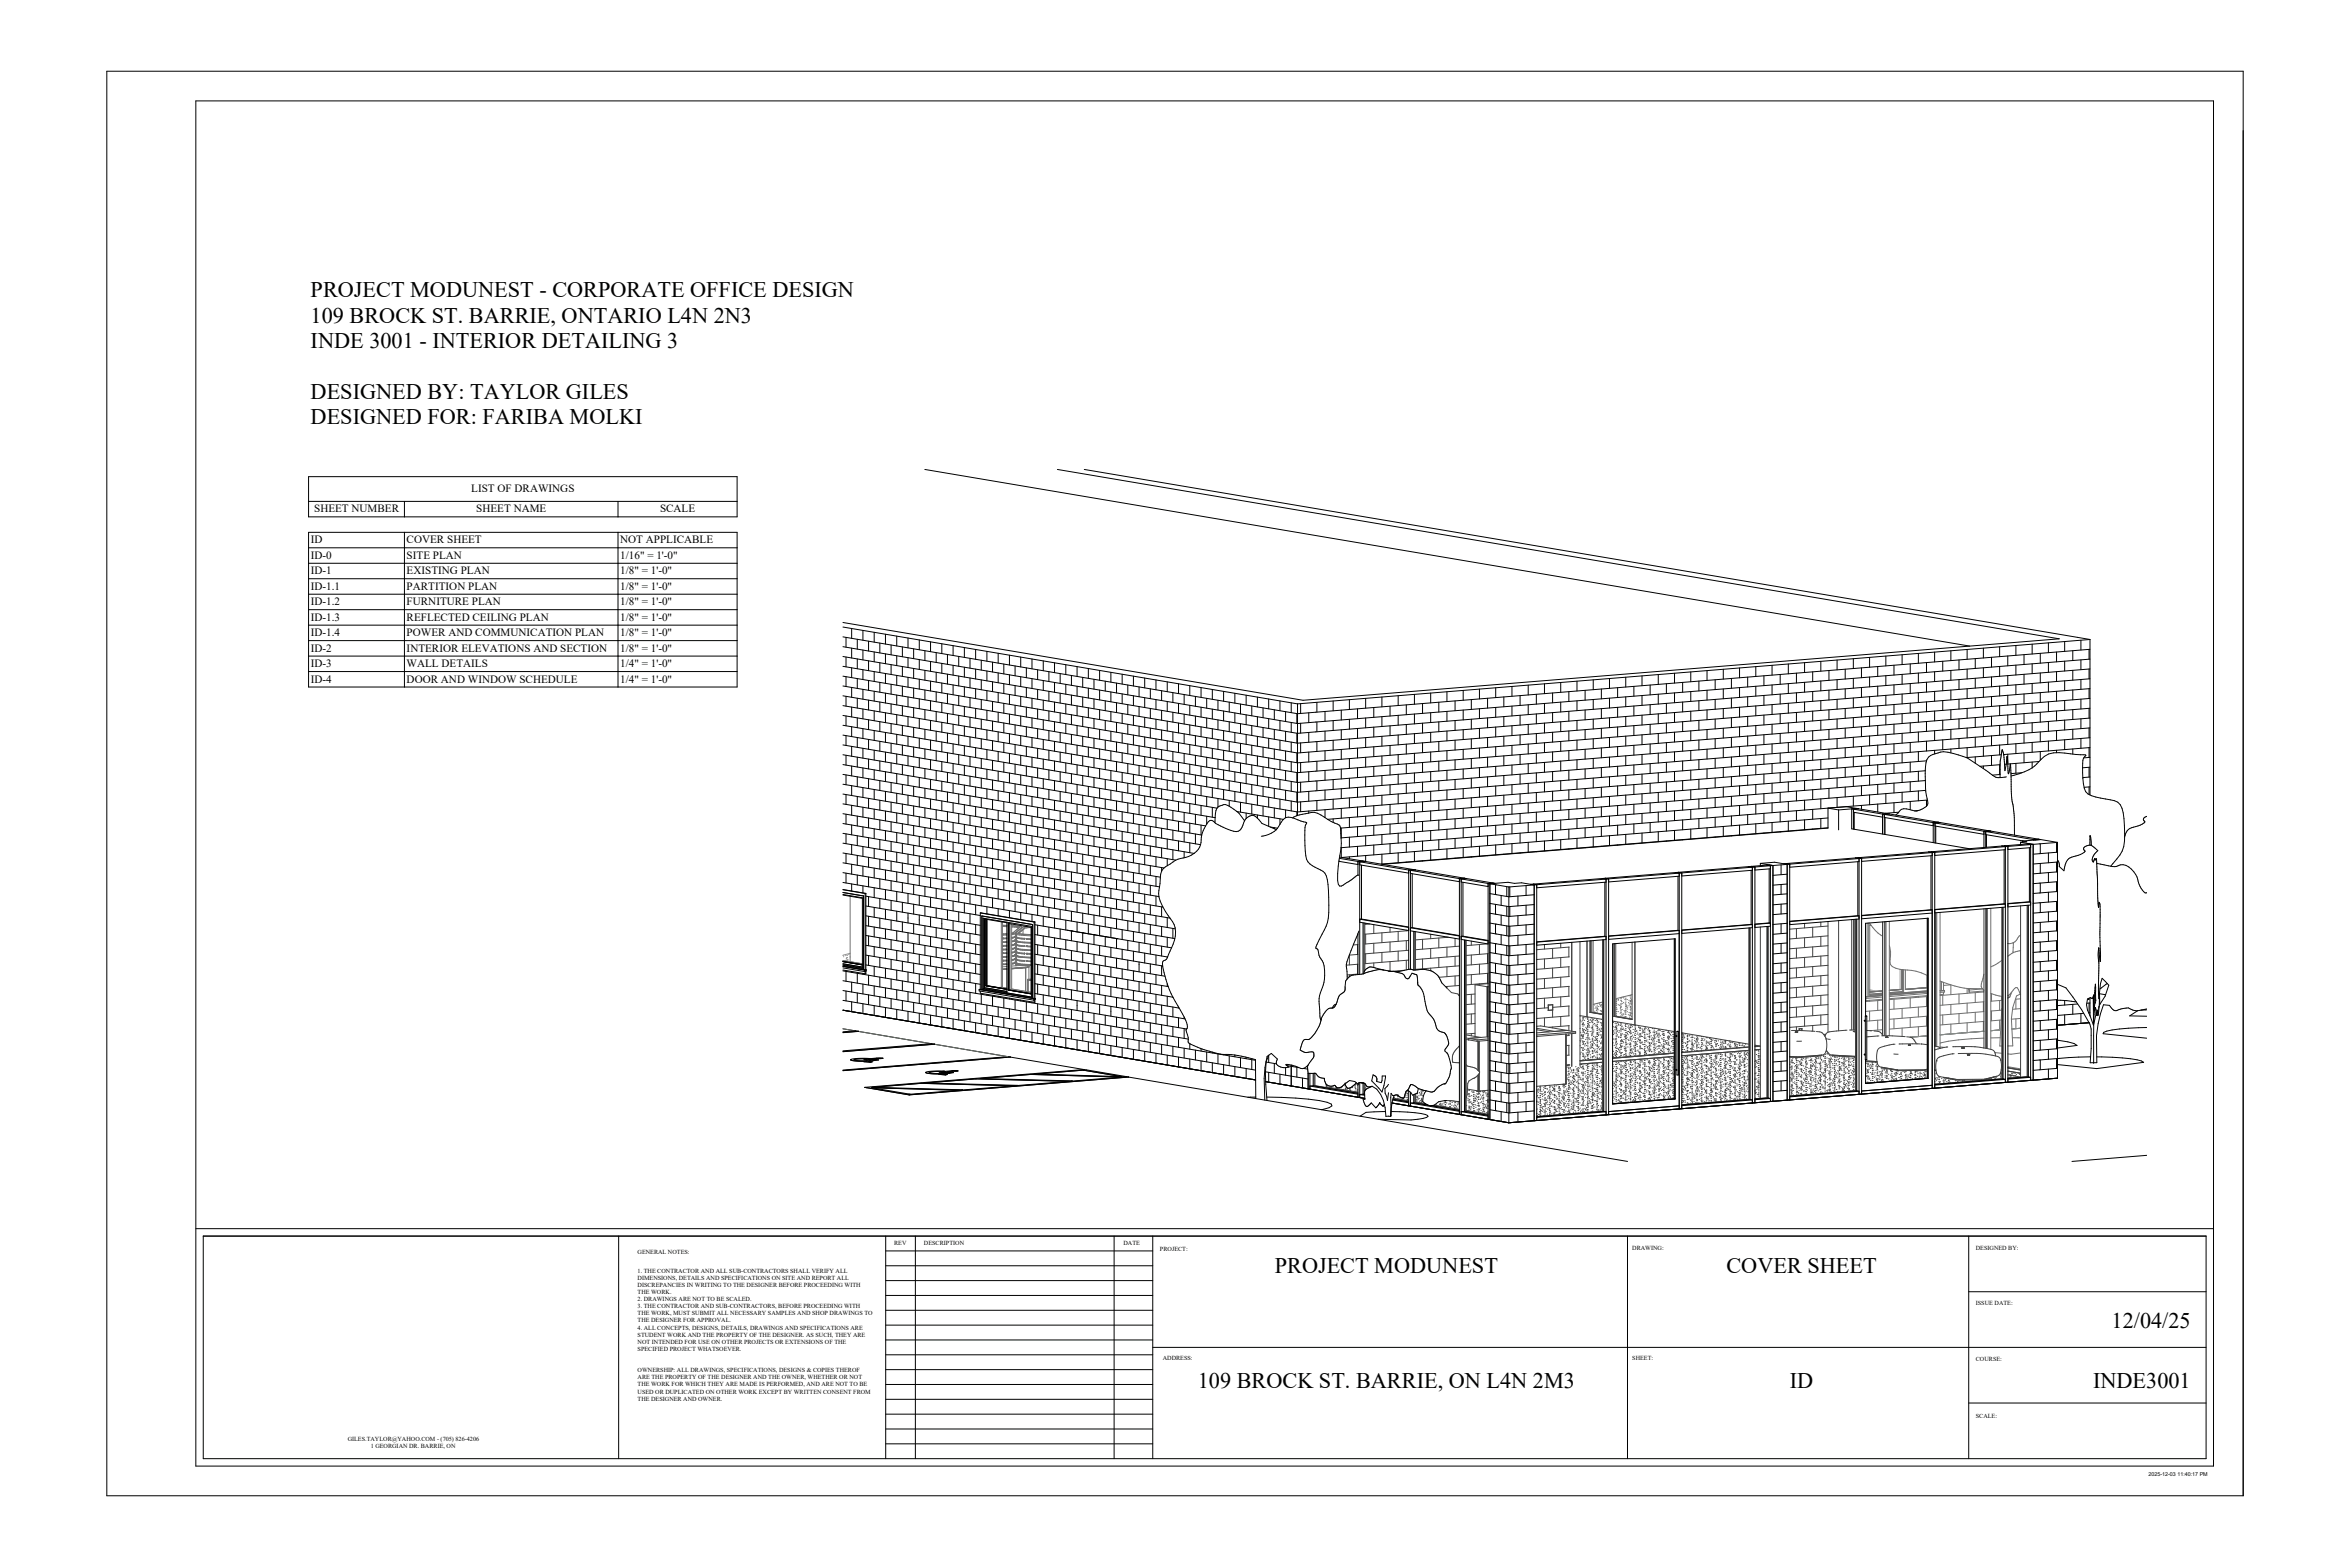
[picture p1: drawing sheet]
<svg xmlns="http://www.w3.org/2000/svg" width="914mm" height="610mm" viewBox="0 0 914 610" stroke-linecap="round" stroke-linejoin="round" font-family="sans-serif">
<defs><g id="words">
<g font-size="8.7">
<text x="120.9" y="115.7">PROJECT MODUNEST - CORPORATE OFFICE DESIGN</text>
<text x="120.9" y="125.5">109 BROCK ST. BARRIE, ONTARIO L4N 2N3</text>
<text x="120.9" y="135.4">INDE 3001 - INTERIOR DETAILING 3</text>
<text x="120.9" y="155.1">DESIGNED BY: TAYLOR GILES</text>
<text x="120.9" y="165">DESIGNED FOR: FARIBA MOLKI</text>
<text x="496" y="495.3">PROJECT MODUNEST</text>
<text x="671.8" y="495.3">COVER SHEET</text>
<text x="821.6" y="516.6">12/04/25</text>
<text x="466.1" y="540.1">109 BROCK ST. BARRIE, ON L4N 2M3</text>
<text x="696.4" y="540.1">ID</text>
<text x="814.4" y="540.1">INDE3001</text>
</g>
<g font-size="4.3">
<text x="183.4" y="191.5">LIST OF DRAWINGS</text>
<text x="122.2" y="199.3">SHEET NUMBER</text>
<text x="185.3" y="199.3">SHEET NAME</text>
<text x="256.8" y="199.3">SCALE</text>
<text x="120.9" y="211.4">ID</text>
<text x="158.2" y="211.4">COVER SHEET</text>
<text x="241.3" y="211.4">NOT APPLICABLE</text>
<text x="120.9" y="217.4">ID-0</text>
<text x="158.2" y="217.4">SITE PLAN</text>
<text x="241.3" y="217.4">1/16&quot; = 1'-0&quot;</text>
<text x="120.9" y="223.4">ID-1</text>
<text x="158.2" y="223.4">EXISTING PLAN</text>
<text x="241.3" y="223.4">1/8&quot; = 1'-0&quot;</text>
<text x="120.9" y="229.4">ID-1.1</text>
<text x="158.2" y="229.4">PARTITION PLAN</text>
<text x="241.3" y="229.4">1/8&quot; = 1'-0&quot;</text>
<text x="120.9" y="235.4">ID-1.2</text>
<text x="158.2" y="235.4">FURNITURE PLAN</text>
<text x="241.3" y="235.4">1/8&quot; = 1'-0&quot;</text>
<text x="120.9" y="241.5">ID-1.3</text>
<text x="158.2" y="241.5">REFLECTED CEILING PLAN</text>
<text x="241.3" y="241.5">1/8&quot; = 1'-0&quot;</text>
<text x="120.9" y="247.5">ID-1.4</text>
<text x="158.2" y="247.5">POWER AND COMMUNICATION PLAN</text>
<text x="241.3" y="247.5">1/8&quot; = 1'-0&quot;</text>
<text x="120.9" y="253.5">ID-2</text>
<text x="158.2" y="253.5">INTERIOR ELEVATIONS AND SECTION</text>
<text x="241.3" y="253.5">1/8&quot; = 1'-0&quot;</text>
<text x="120.9" y="259.5">ID-3</text>
<text x="158.2" y="259.5">WALL DETAILS</text>
<text x="241.3" y="259.5">1/4&quot; = 1'-0&quot;</text>
<text x="120.9" y="265.5">ID-4</text>
<text x="158.2" y="265.5">DOOR AND WINDOW SCHEDULE</text>
<text x="241.3" y="265.5">1/4&quot; = 1'-0&quot;</text>
</g>
<g font-size="2.4">
<text x="347.9" y="484.5">REV</text>
<text x="359.5" y="484.5">DESCRIPTION</text>
<text x="437.2" y="484.5">DATE</text>
<text x="248.1" y="487.8">GENERAL NOTES:</text>
<text x="451.4" y="486.5">PROJECT:</text>
<text x="635.1" y="486.4">DRAWING:</text>
<text x="768.8" y="486.4">DESIGNED BY:</text>
<text x="248.1" y="495.1">1. THE CONTRACTOR AND ALL SUB-CONTRACTORS SHALL VERIFY ALL</text>
<text x="248.1" y="497.9">DIMENSIONS, DETAILS AND SPECIFICATIONS ON SITE AND REPORT ALL</text>
<text x="248.1" y="500.6">DISCREPANCIES IN WRITING TO THE DESIGNER BEFORE PROCEEDING WITH</text>
<text x="248.1" y="503.4">THE WORK.</text>
<text x="248.1" y="506.2">2. DRAWINGS ARE NOT TO BE SCALED.</text>
<text x="248.1" y="508.9">3. THE CONTRACTOR AND SUB-CONTRACTORS, BEFORE PROCEEDING WITH</text>
<text x="768.8" y="507.8">ISSUE DATE:</text>
<text x="248.1" y="511.7">THE WORK, MUST SUBMIT ALL NECESSARY SAMPLES AND SHOP DRAWINGS TO</text>
<text x="248.1" y="514.5">THE DESIGNER FOR APPROVAL.</text>
<text x="248.1" y="517.2">4. ALL CONCEPTS, DESIGNS, DETAILS, DRAWINGS AND SPECIFICATIONS ARE</text>
<text x="248.1" y="520">STUDENT WORK AND THE PROPERTY OF THE DESIGNER. AS SUCH, THEY ARE</text>
<text x="248.1" y="522.8">NOT INTENDED FOR USE ON OTHER PROJECTS OR EXTENSIONS OF THE</text>
<text x="248.1" y="525.5">SPECIFIED PROJECT WHATSOEVER.</text>
<text x="248.1" y="533.8">OWNERSHIP: ALL DRAWINGS, SPECIFICATIONS, DESIGNS &amp; COPIES THEROF</text>
<text x="452.4" y="529.1">ADDRESS:</text>
<text x="635.1" y="529.1">SHEET:</text>
<text x="768.8" y="529.3">COURSE:</text>
<text x="248.1" y="536.6">ARE THE PROPERTY OF THE DESIGNER AND THE OWNER, WHETHER OR NOT</text>
<text x="248.1" y="539.4">THE WORK FOR WHICH THEY ARE MADE IS PERFORMED, AND ARE NOT TO BE</text>
<text x="248.1" y="542.1">USED OR DUPLICATED ON OTHER WORK EXCEPT BY WRITTEN CONSENT FROM</text>
<text x="248.1" y="544.9">THE DESIGNER AND OWNER.</text>
<text x="768.8" y="551.5">SCALE:</text>
<text x="135.3" y="560.5">GILES.TAYLOR@YAHOO.COM - (705) 826-4206</text>
<text x="144.3" y="563.3">1 GEORGIAN DR. BARRIE, ON</text>
</g>
<text font-size="2.1" x="836" y="574.2">2025-12-03 11:40:17 PM</text>
</g></defs>
<path d="M739.3 377.1v7.8M739.7 377.2v7.6l.2 .1M739.9 377.2v7.7l-4.7 .3M749.7 379.4v4.8M727.5 385.1l2.9 .5M727.5 385.3l2.1 .4M728.8 385.5h-.5M732.5 385.4l-5 .5M749.9 384.1l-8.5 .8" fill="none" stroke="#aeaeae" stroke-width=".39"/>
<g fill="none" stroke="#939393" stroke-width=".39">
<path d="M328 371.7h.1M328.2 372.2h.1M329.2 371.7l-.2 .1M329.3 373h-.1M329.4 372.9h.1M329.5 373.4h.3M329.5 371.6h.3M329.5 372.5h.3M329.6 372.5h-.2M329.9 373.8h.1M330 373.3h-.1M330.2 371.3h.2"/>
<path d="M330.7 372.3h.1M330.8 370.9l-2.8 .7M739.9 377.2l.1 7.7M732.5 385.5l-5 .4M739.9 384.9h.2M740 384.9l-4.8 .4M749.9 384.2l-8.5 .7"/>
</g>
<g fill="none" stroke="#6f6f6f" stroke-width=".39">
<path d="M330.8 348.7v25.4M384 357.7v25.8l7.8 1.3M384.2 357.7v25.7l-.3 .1M389.6 358.6v25.5M390 359.9l1.8 .1M390 358.7v25.4M392.8 359.3v25.8l8.4 1.4M393 359.3v25.8h-.3M393.6 359.5v25.7M721.9 357.6v43.1M726 359.2v30.1M726.9 359.1v28.6"/>
<path d="M727.4 359.1l2.3 2.9 2.8 2.2M727.9 359.7l-.4 .1v27.5l5-.4M728.1 360h-.6M733.9 358.5v44.4M735.2 358.4v44.5M753.6 355.1v52M754.9 355v52.6M773.3 353.5v54.4M774.6 353.3v54.9M328 373.7l7.6 1.2M328 373.9l7.6 1.3M328 374l7.6 1.3"/>
<path d="M390 360.4l1.8 .1M390 360l1.8 .1M390.2 365.1h.1M390.2 367.9v.1M390.2 373.7h.1M390.2 365v.1M390.2 368h.1M390.2 370.8h.1M390.2 370.8v.1M390.2 365.1l.1 .1M390.2 367.9h.1M390.2 370.9h.1"/>
<path d="M390.2 365h.1M390.2 368l.1 .1M390.2 370.7v.1M390.2 373.6h.1M390.2 373.8h.1M390.3 365.2h.1M390.3 367.8l-.1 .1M390.3 370.7h-.1M390.3 370.9h.1M390.3 373.6h-.1M390.3 373.8h.1M390.3 367.8h.1"/>
<path d="M390.3 368.1h.1M390.3 370.7h.1M390.3 373.6h.1M390.3 364.9l-.1 .1M390.3 370.9v.1M390.4 364.9h-.1M390.4 367.8h-.1M390.4 373.5l-.1 .1M390.4 368.1h-.1M390.4 369.5h-.4M390.4 368.1h.1M391.3 375.1v.1"/>
<path d="M391.3 372.4h-1.3M391.3 369.5h-.9M391.3 366.6h-1.3M391.3 375.2l-1.3 .1M391.5 370.9h-1.2M391.5 368l-1.1 .1M391.5 365.2h-1.2M391.5 373.8h-1.1M391.8 375.1l-1.4 .1M391.8 372.3h-.5M391.8 370.9h-.3M391.8 369.4l-.5 .1"/>
<path d="M391.8 368h-.3M391.8 366.6h-.5M391.8 365.1h-.3M391.8 373.8h-1.4M391.8 375.2h-.5M391.8 364.9h-1.4M391.8 366.3l-1.8 .1M391.8 367.7l-1.4 .1M391.8 369.2h-1.8M391.8 370.6l-1.5 .1M391.8 372.1h-1.8M391.8 373.5h-1.4"/>
<path d="M391.8 374.9l-1.8 .1M391.8 363.4h-1.8M391.8 363.3h-1.8M391.8 363.7l-1.8 .1M391.8 377l-1.8 .2M391.8 376l-1.8 .1M391.8 376.8l-1.8 .1M393.6 360.6l2.8 .4M393.6 360.1l3.8 .5M393.6 360.2l2.5 .3 .5 .3M393.6 375.8l4.5-.2 2.2 .3M394 367.8h-.4"/>
<path d="M394 364.9l-.4 .1M394 373.5l-.4 .1M394 366.2h.1M394 369.1h.1M394 371.9v.1M394 374.8v.1M394 372h.1M394 369.1l.1 .1M394 366.2l.1 .1M394 374.9h.1M394.1 372v.1M394.1 369.2h.1"/>
<path d="M394.1 366.3h.1M394.1 369l-.1 .1M394.1 366.1l-.1 .1M394.1 374.8h-.1M394.1 372.1h.1M394.1 374.9v.1M394.1 371.8v.1M394.1 366.1h.1M394.1 374.7v.1M394.1 375h.1M394.1 368.9v.1M394.1 374.7h.1"/>
<path d="M394.2 374.9h.1M394.2 374.9h-.1M394.2 362.9l-.6 .1M394.2 374.8v.1M394.3 362.8l-.1 .1M394.8 371.9l-.7 .2M394.8 374.5l-.7 .2M394.8 368.8l-.7 .4M394.8 370.3l-.1 .1M394.8 373.2l-.4 .2M394.8 374.6l-.7 .3M394.8 366l-.7 .3"/>
<path d="M394.8 364.5l-.4 .3M394.8 368.8h.1M394.8 366h.1M394.8 374.6h.1M394.8 364.5h.1M394.8 373.1h.1M394.9 371.7h-.1M394.9 374.5l-.1 .1M394.9 368.8h-.1M394.9 370.2h-.1M394.9 373.1h-.1M394.9 371.6v.1"/>
<path d="M394.9 365.9h.1M394.9 373h.1M394.9 376.7h.1M394.9 367.3l-.5 .4M394.9 364.3l-.1 .2M394.9 367.2v.1M394.9 370.1h.1M394.9 370.1v.1M394.9 373v.1M394.9 374.5h.1M394.9 368.7v.1M394.9 365.8v.1"/>
<path d="M394.9 371.5v.1M394.9 371.6h.1M394.9 374.3l-.9 .6M394.9 371.7l-.8 .4M394.9 367.4l-1 .4M394.9 364.5l-1 .4M394.9 373.2l-1 .3M394.9 371.4l-.8 .4M394.9 372.9l-1.3 .4M394.9 368.6l-.8 .3M394.9 368.8l-.8 .4M394.9 370l-1.3 .4"/>
<path d="M394.9 365.7l-.8 .4M394.9 366l-.8 .3M394.9 367.1l-1.3 .5M394.9 364.2l-1.3 .5M394.9 374.6l-.8 .4M394.9 364.2v.1M394.9 371.4h.1M394.9 374.6h.1M394.9 371.7h.1M394.9 371.4l.1 .1M394.9 368.8h.1M394.9 366h.1"/>
<path d="M394.9 370.3l-1.3 .4 .9-.2M394.9 373.2h.1M394.9 372.9h.1M394.9 367.4h.1M394.9 367.1h.1M394.9 364.5h.1M394.9 364.3h.1M395 368.8h-.1M395 365.7h.1M395 370.2l-.1 .1M395 372.9h.1M395 370v.1"/>
<path d="M395 367.1v.1M395 374.6h.1M395 374.3v.1M395 368.8h.1M395 368.6h.1M395 373.1h.1M395 372.9v.1M395 370.1h.1M395 367.3v.1M395 367.2h.1M395 364.3h.1M395 374.5v.1"/>
<path d="M395 374.4h.1M395 371.5h.1M395 365.9h.1M395 364.3v.1M395 367.2v.1M395 370.1v.1M395 373h.1M395 373v.1M395 370.2h.1M395 367.3h.1M395 371.6h.1M395 365.8h.1"/>
<path d="M395 368.7h.1M395 374.5h.1M395 371.5v.1M395 374.4v.1M395.1 363.2l-1.5 .4M395.1 376.7h.1M395.1 363.2h.1M395.2 363.3v12.4M395.3 362.9v.5M395.3 362.8l.4 .4 1.1 .2 4.4 .3M395.3 363.4v.1M395.3 363.5l5.9 .6"/>
<path d="M395.5 363.5v12.2M395.5 376.7h.1M395.6 370.5l.1-.1v.2M395.6 364.8l.1-.2v.2M395.6 369.1h.1M395.6 364.5h.1M395.6 367.6l.3 .2M395.6 366.2l.2 1.3M395.6 370.2v.1M395.6 373.4l.3 .2M395.6 373.1h.1M395.6 364.8h.1"/>
<path d="M395.6 366.2l.1 .1M395.6 365.9h.1M395.6 368.8h.1M395.6 370.5v.1M395.6 371.7h.1M395.6 372h.1M395.6 374.5l.1 .2M395.6 374.8l.1 .2M395.6 363.5v1M395.6 364.8v1.1M395.6 367.6v1.2M395.6 369.1v1.1"/>
<path d="M395.6 370.5v1.2M395.6 372v1.1M395.6 373.4v1.1M395.6 374.8v.9M395.6 365.9l.1 .2M395.6 369.1l.1 .1M395.6 368.8l.1 .1M395.6 372l.1 .1M395.6 371.7l.1 .1M395.6 374.5h.1M395.6 364.8l.7 .2M395.6 370.6l1.3 .3"/>
<path d="M395.6 370.3l.2 .1M395.6 373.1l.2 .2M395.6 364.5l.2 .1M395.6 373.3v.1M395.6 366.1v.1M395.7 366.2h.1M395.7 369.1h.1M395.7 366.2v.1M395.7 369.1v.1M395.7 372h.1M395.7 374.9h.1M395.7 367.5v.1"/>
<path d="M395.7 366v.2M395.7 371.8v.2M395.7 373.2v.2M395.7 374.7l.1 .2M395.7 374.7v.1M395.7 364.8l.2 .1M395.7 370.6l.2 .1M395.7 371.8l-.1 .2M395.7 374.7l-.1 .1M395.7 366l-.1 .1M395.7 367.5l-.1 .1M395.7 373.2l-.1 .1"/>
<path d="M395.7 373.4h.1M395.7 370.5v.1M395.7 364.7v.1M395.7 374.8h.1M395.7 371.9v.1M395.7 374.8v.1M395.7 366.3h.1M395.7 366.1h.1M395.7 369.2h.1M395.7 372.1h.1M395.7 371.8h.1M395.7 375h.1"/>
<path d="M395.7 369h.1M395.7 371.8v.1M395.7 374.7h.1M395.7 366.1v.1M395.7 371.9h.1M395.7 369l.1 .1M395.7 371.9l.1 .1M395.7 374.9v.1M395.8 372h-.1M395.8 367.8l1.1 .2M395.8 373.6l2.8 .3M395.8 373.3l2.8 .4"/>
<path d="M395.8 370.4l2.8 .4M395.8 367.5l2.8 .4M395.8 364.6l2.8 .4M395.8 376.6l.1 .1M395.9 367.8l.4 .1M396 366.3h.1M396 369.2h.1M396 372v.1M396 374.9v.1M396 366.3v.1M396 369.2v.1M396 372.1h.1"/>
<path d="M396 375h.1M396 366.4h.1M396 369.1v.1M396 369.3h.1M396 372.1v.1M396 374.9h.1M396 366.2h.1M396 372h.1M396 374.8v.1M396 372.2h.1M396 375v.1M396 366.4l.2 .1"/>
<path d="M396 372.2h.2M396 371.9v.1M396 375.1h.1M396 369.1h.1M396 371.9h.1M396 374.8h.1M396 366.5h.6M396 369.3l.6 .1M396 372.2l.6 .1M396 375.1l.6 .1M396 374.8l5.2 .5M396 371.9l5.2 .5"/>
<path d="M396 369.1l5.2 .4M396 366.2l5.2 .4M396.1 366.3h.1M396.1 369.2h.1M396.1 372v.1M396.1 374.9v.1M396.1 366.3v.1M396.1 372.1h.1M396.1 375l5.1 .5M396.1 366.2v.1M396.1 369.1v.1M396.1 372h.1"/>
<path d="M396.1 374.9h.1M396.1 366.4h.1M396.1 369.2v.1M396.1 372.1v.1M396.1 375h.1M396.1 366.2h.1M396.1 369.1h.1M396.1 374.8v.1M396.1 369.3h.1M396.1 372.2h.1M396.1 375v.1M396.1 375.1h.1"/>
<path d="M396.2 363h.1M396.2 365l.7 .1M396.2 370.8l1.5 .2M396.2 373.7l2.3 .3M396.2 363l.1 .1M396.3 363.1l4.9 .5M396.4 375.1h.1M396.4 363v.1M396.5 366.6l1.1 .1M396.5 369.4l.7 .1M396.5 372.3l1.1 .1M396.5 375.2l.7 .1"/>
<path d="M396.6 360.8h.1M396.6 360.8l-2.4 2.1M396.6 375.1h.1M396.6 375.1l.7 .2M396.8 365.2h.9M396.8 368l1.8 .2M397.1 366.6l4.1 .3M397.1 369.5l.7 .1M397.1 372.4l4.1 .3M397.1 375.3h.7M397.2 376.5l.1 .1M397.4 360.6h.1"/>
<path d="M397.4 360.6l.1 .2-2.4 2-1.5 .4M397.4 360.6l.2 .4M397.5 376.5h.1M397.6 365.2l1.1 .1M397.6 371l1.1 .1M397.6 368.1l.9 .1M397.7 366.7h.1M397.7 372.4h.1M397.8 369.6l3.4 .2M397.8 375.3l3.4 .2M397.8 360.8l-2.5 2.1M397.8 360.8l-.1 .1"/>
<path d="M397.9 376.5h.1M398.1 361.7v1.7M398.1 375.3h.1M398.5 376.4h.3M398.6 373.7h.1M398.6 365.3h.1M398.6 367.9h.1M398.6 365l.1 .1M398.6 370.8h.1M398.6 361.2l-2.3 1.9M398.7 361.2h-.1M398.7 373.9l-.1 .1"/>
<path d="M398.7 371.1h-.1M398.7 368.2h-.1M398.7 365.3h-.1M398.7 370.8h.1M398.7 367.9v.1M398.7 365.1h.1M398.7 373.9l-.2 .1M398.7 368.2h-.2M398.7 373.9h.1M398.7 371.1h.1M398.7 370.8v.1M398.7 368.2h.1"/>
<path d="M398.7 365.3h.1M398.7 373.7l.1 .1M398.7 371v.1M398.7 370.9h.1M398.8 373.8h.1M398.8 368.1l-.1 .1M398.8 368h.1M398.8 376.4h.3M398.8 368v.1M398.8 365.2h.1M398.8 373.9h.1M398.8 370.9h.1"/>
<path d="M398.8 368.1h.1M398.8 365.2v.1M398.8 370.9v.1M398.8 373.8v.1M399.1 376.4l-5.5 .5M399.1 376.4v9.3M399.4 373.9h.1M399.4 371h.1M399.4 365.2v.1M399.4 368.1l.1 .1M399.4 365.2h.1M399.5 365.3l.2 .1"/>
<path d="M399.5 373.8h-.1M399.5 373.9v.1M399.5 370.9l-.1 .1M399.5 371v.1M399.5 368l-.1 .1M399.5 365.2h-.1M399.5 373.8h.1M399.5 374h.1M399.5 370.9h.1M399.5 371.1h.1M399.5 368h.1M399.5 368.2h.1"/>
<path d="M399.5 360.5l-1.7 .3M399.5 371.1h.2M399.5 365.1v.1M399.5 368.2h.2M399.5 373.7v.1M399.5 365.1h.1M399.6 371.1h.1M399.6 368.3h.1M399.6 374h.1M399.6 370.9h-.1M399.6 368h-.1M399.6 365.1h-.1"/>
<path d="M399.6 365.4h.1M399.6 373.9h.1M399.6 368.1h.1M399.6 365.2v.1M399.6 373.8v.1M399.6 371h.1M399.6 370.9v.1M399.6 368.1v.1M399.6 365.2h.1M399.6 373.7h.1M399.6 370.9h.1M399.6 365.1h.1"/>
<path d="M399.6 371v.1M399.6 368v.1M399.6 365.3h.1M399.6 374l1.6 .1M399.6 371.1l1.6 .1M399.6 368.3l1.6 .1M399.6 365.4l1.6 .1M399.6 373.7l1.6 .1M399.6 370.9h1.6M399.6 368l1.6 .1M399.6 365.1l1.6 .1M399.6 373.9v.1"/>
<path d="M399.6 373.8h.1M399.6 368.2h.1M399.6 368h.1M399.6 373.7l-.1 .1M399.7 373.7h-.1M399.7 370.9h-.1M399.7 368h-.1M399.7 365.1h-.1M399.7 376.3l-.6 .2v9.2M399.7 374h.1M399.7 371.1h.1M399.7 368.2v.1"/>
<path d="M399.7 365.4h.1M400 360.5l-1.4 .3-2.4 2.2M400.1 376.3l-1 .1M400.3 376.2l-.8 .2M400.3 376.1v.1M400.3 376.1l-.4 .2M400.3 376.2h.1M400.3 375.9l-6.7 .7M400.3 375.9v5M400.4 375.4v.1M400.8 375.4l-.2 .1M401.2 360.8l-2.3 .3"/>
<path d="M619 366v27.8h.4M619.1 366v27.8l4.5 .8M619.4 366v27.8M619.9 365.9v28M628.3 367.1v28.3l.4-.1M628.4 367.1v28.3l6.7 1.1M628.7 367.1v28.2M735.2 367.9a12.5 12.5 0 0 1 .2 6.4l.2 .9a7.9 7.9 0 0 0 6.6 2.2 18 18 0 0 1 7.7 2M740.1 377.2l.1 7.7-5 .4M740.2 377.2v8.9M740.7 377.3v8.9l-.5-.1M741.4 377.3v7.6l8.5-.7"/>
<path d="M772 378.9l-.5 1.9a3.5 3.5 0 0 0 .4 4.4M778.9 373.6l-4.3 2.6M781.3 367h.1M783.4 366.7l-.1 4M786.2 369.8l-2.7 .7-2.2 1.5M786.2 363.8l-.5 .4a4 4 0 0 1-4.4 2.8M389.6 384.1l2.2 .3M389.6 384.1l-1.1 .1M393.6 384.8l7.6 1.2M399.9 381.2l1.3 .3-1.3-.3h.4l-.3 .1v4.5M399.9 381l-.1 4.8M399.9 381l1.3 .2"/>
<path d="M400.8 381.3h.1M401.2 380.9l-1.3 .1M619.4 393.8l4.1 .6M620 390.7h.1M620.4 393.4h.2M620.6 391h-.2M620.7 394h-.1M620.7 393.9h.1M620.7 392.2h-.1M621 391.7l-.2 .1M621.1 393.1h.2M621.3 391.8l.2 .1"/>
<path d="M621.4 393.7h.3M621.4 392.9h.3M621.4 392.2h.3M621.4 391.3h.3M621.4 390.5h.3M621.4 392.5h-.1M621.5 392.3l.2 .1M621.8 392.8h.1M622 391.5l.1 .1M622.2 390.3h.1M622.4 390.8h.2M622.7 391.3h.1"/>
<path d="M622.7 390.1h-.2M622.8 393.1h-.2M622.8 390h.2M622.8 391.4h-.1M623 393.5h.1M623.1 390.9h-.2M623.2 394.2h.3M623.2 393.5h.3M623.2 393.1h.3M623.2 391.8h.3M623.2 391.1h.3M623.2 390.7h.3"/>
<path d="M623.5 393.4h-.2M623.5 391.7h-.1M623.6 389.8l-3.7 .9M628.7 395.3l6.4 1.1M628.7 392.8h.1M628.8 395h.3M628.8 394.4h.3M628.8 393.5h.3M628.8 392h.3M628.8 391.1h.3M628.8 390.3h.3M628.8 389.6h.3"/>
<path d="M628.8 388.7h.3M628.8 395.1h.1M628.8 390.3l.2 .1M629 389.1h.1M629.1 390.5l-.2 .1M629.1 395.3h-.1M629.1 388.8h-.1M629.2 393.5l-.2 .1M629.3 392.6h-.5M629.6 393.5l.2 .1M629.7 388.8h.1M629.7 390.8l-.1 .1"/>
<path d="M629.8 389.1h-.1M630 391h.1M630.4 391.1l-.1 .1M630.5 392h.1M630.5 394.1l-.1 .1M630.6 392.4h-.2M630.6 395.2h.3M630.6 393.9h.3M630.6 393.3h.3M630.6 392.9h.3M630.6 391.6h.3M630.6 390.9h.3"/>
<path d="M630.6 390.5h.3M630.6 389.2h.3M630.6 388.1h.3M630.6 388.5h.3M630.7 395.7h.2M630.8 389.4l.2 .1M630.8 391.9h-.1M631 394.7h.2M631.2 389.7h-.2M631.2 394.4l-.1 .1M631.2 387.9l-.1 .1M631.3 392.7h-.2"/>
<path d="M631.3 395.2h.1M631.3 390.4h.2M631.5 395.7h.2M631.7 387.9h.1M631.7 394.4h.2M631.8 390h-.1M631.9 394.7l-.2 .1M631.9 393.1l.1 .1M631.9 388.2l-.2 .1M632.1 393.6h.2M632.2 388.9h.1M632.3 395.5h-.1"/>
<path d="M632.4 394.1h.1M632.4 395.5h.4M632.4 394.6h.4M632.4 393.7h.4M632.4 393.1h.4M632.4 392.2h.4M632.4 391.3h.4M632.4 390.7h.4M632.4 389.8h.4M632.4 389h.4M632.4 388.3h.4M632.5 390.3h-.1"/>
<path d="M632.6 392.8l.1 .1M632.6 393.3h-.1M632.7 391.5l-.2 .1M632.7 391.6h.2M632.9 391l-.1 .1M633 392.1h.1M633.2 392.5l.2 .1M633.3 388.8h-.2M633.3 393.6h-.2M633.4 391.8l-.2 .1M633.4 391.3h.2M633.6 394.8h.1"/>
<path d="M633.6 390h.2M633.9 390.5h.1M633.9 389.1h-.1M634 393.9h-.2M634 387.4h-.2M634.1 395.7l.1 .1M634.1 391h.2M634.2 395.1l-.2 .1M634.3 389.7h.1M634.3 395h.3M634.3 394.4h.3M634.3 393.9h.3"/>
<path d="M634.3 392.6h.3M634.3 392h.3M634.3 391.6h.3M634.3 390.3h.3M634.3 389.6h.3M634.3 389.2h.3M634.3 387.9h.3M634.3 387.2h.3M634.4 394.6l-.1 .1M634.4 393.2h.2M634.5 388.5h.1M634.5 396.3h.1"/>
<path d="M634.6 389.4h-.1M634.7 388.9l.2 .1M634.7 392.4h-.1M634.8 390.7h-.2M634.8 395.4l-.1 .1M634.9 394.2h.2M635 389.4h.1M635 390.2h-.1M635.1 387l-6.4 1.5M725.9 389.2l.1 .1M727.5 389.1v.4M727.5 393.3v3.9"/>
<path d="M730.6 389.3v3.8M730.6 396.9v3.8M732.5 396.7l-6.1 .5M732.5 392.9l-6.6 .6M732.5 389.1l-6.6 .5M732.5 387.9l-6.6 .5M732.5 387.3l-6.6 .5M732.5 388.7l-6.5 .6M732.5 387.2l-6.5 .6M732.5 386.4l-5 .4M732.5 386.7l-5 .5M732.5 385.5l-5 .5"/>
<path d="M737 388.7v3.9M737 396.4v3.8M740.1 388.1v.4M740.1 392.3v3.8M740.1 399.9v3.3M740.2 385.8l-5 .4M740.2 386.1l-5 .4M743.3 388.2v3.8M743.3 395.9v3.8M746.4 387.6v.4M746.4 391.8v3.8M746.4 399.4v3.9"/>
<path d="M749.6 387.7v3.8M749.6 395.4v3.8M749.9 399.2l-14.7 1.2M749.9 395.3l-14.7 1.2M749.9 391.5l-14.7 1.2M749.9 387.7l-14.7 1.2M749.9 386.5l-14.7 1.2M749.9 385.9l-14.7 1.2M749.9 387.3l-14.7 1.2M749.9 385.8l-14.7 1.2M749.9 385.5l-14.7 1.2M754.9 381.6l5.8 2a29.1 29.1 0 0 0 10.7 1"/>
<path d="M755.3 381.8v3.6M755.9 387.2v3.8M755.9 394.8v3.9M756.2 385.3h.2M756.2 386v.8l-1.3 .1M756.2 382.2v3.1M756.4 385.3l-1.5 .1M756.4 385.3l.2 .1M756.6 385.4v.5l-1.7 .2M756.6 385.4l-1.7 .1M759.1 383.1l-2.9 .2M759.1 383.1v3.8"/>
<path d="M759.1 390.8v3.8M759.1 398.4v3.8M762.3 386.7v3.8M762.3 394.3v3.8M765.4 384.5v1.9M765.4 390.2v3.9M765.4 397.9v3.8M765.9 384.6l.4 1.4M766.3 384.6h.1M766.3 384.6v1.4M766.6 384.6h-.3M768.6 386.2v3.8"/>
<path d="M768.6 393.8v3.8M771.5 384.7l-5.4 .4M771.7 385.5v.4M771.7 389.7v3.9M771.7 397.4v3.8M771.9 385.2h.1M772 397.4l-17.1 1.3M772 393.5l-17.1 1.4M772 389.7l-17.1 1.4M772 385.9l-17.1 1.4M772 385.5l-5.7 .5M774.6 386.5l4.3 1.1"/>
<path d="M774.9 386.6v2.9M774.9 393.3v3.8M778.1 389.2v3.8M778.1 396.9v3.8M778.7 396.8l-4.1 .3M778.8 387.6l.1 1.4M778.9 393l-4.3 .3M778.9 389.1l-4.3 .4M778.9 392.3l-.8 14.6h.8M782.6 386.2l-.6 1.8-.4-.1-.3 .4M784.4 388.7v3.8M784.4 396.3v3.9"/>
<path d="M786.1 386.7l.1 .3M786.1 386.7a3.2 3.2 0 0 0-1.7-2.5l-3.1 3.1M786.1 386.7l-1.5 .8-1.4 4.5-.6 4.3 .6 10.6h-1.9M786.2 396.2l-3.5 .3M786.2 392.4l-3.1 .2M786.2 388.6l-2 .1M732.5 400.6l-4.8 .4M749.6 403h.1M749.9 403l-6.6 .5M754.9 407.3l1.7 .2M755.9 402.5h.1M762.3 402h.1"/>
<path d="M768.6 401.5h.1M772 403.9a79 79 0 0 0-17.1 1.9M772 401.2l-17.1 1.4M774.9 400.9h.1M776.2 409.5l2.7 .3M778.3 403.7l-3.7 .1M778.5 400.7l-3.9 .3M778.8 414.9h.1M778.8 414.6h.1M781.3 415l4.9 .8M781.3 415.3l4.9 .8M783 403.7l3.2 .1"/>
<path d="M786.2 409.6l-3.7 .5-1.2-.1M786.2 400l-3.4 .3"/>
</g>
<g fill="none" stroke="#404040" stroke-width=".39">
<path d="M383.8 357.6v25.9l8 1.3M383.9 357.6v25.9h-.2M392.6 359.3v25.8l8.6 1.5-8.5-1.5M392.7 359.3v25.8M530.8 359.1v19.2M531.1 359.1v18.5M531.4 359.2v.4M533 359.4l-1.9 .2M534.5 359.7v3.4M702.2 359.2v1.8M708.5 358.7v1.8M711.3 358.5v43.1"/>
<path d="M715.4 358.2v42.8M720.5 357.7v43M721.2 357.7v43M721.5 357.7v43M722 357.6v66.7M722.2 357.6v66.7l-25.8 2.1M732.5 358.7v43.9M733.2 358.6v44.3M733.5 358.6v44.3M749.9 357.2v62.2l.2 .1M750 357.2v62.3l-24.1 1.9M752.9 355.1v51.8"/>
<path d="M753.2 355.1v51.9M772 353.6v54.1M772.7 353.5v54.3M772.9 353.5v54.4M778.9 353v66.7M779.1 353v66.7l-26.3 2.1 26.1-2.1M786.2 352.4v66.7M788.8 352.2v66.7M789 352.2v66.7l-7.7 .6M328 374l7.6 1.3M525.1 371.6v3.8M525.1 379.2v.8"/>
<path d="M528.2 363.6v.1M528.2 367.5v3.8M528.2 375.1v3.8M528.4 363.6l-.2 .1M528.4 367.5l-1.8 .1M528.4 371.3l-3.4 .3M528.4 375.1l-4.5 .4M528.4 378.9l-4.2 .4M531.4 363.4v3.8M531.4 371v3.9M534.5 367v3.8M534.5 374.6v1.8"/>
<path d="M537.7 362.9v3.8M537.7 370.5v3.9M540.9 360.8v1.8M540.9 366.5v3.8M540.9 374.1v3.7M544 362.4v3.8M544 370v3.8M544 377.7v.3M546.6 377.5l-5.1 .4M547.2 361.8v.3M547.2 365.9v3.9M547.2 373.6v3.7"/>
<path d="M548.1 362l-17 1.4M548.1 365.9l-17 1.3M548.1 369.7l-17 1.4M548.1 373.5l-17 1.4M550.5 362.4v15M550.8 362.4v14.9M553.5 365.4v3.8M553.5 373.1v3.8M556.7 363.4v1.8M556.7 369v3.8M556.7 376.6v1M559.8 364.9v3.8"/>
<path d="M559.8 372.6v3.8M563 364.5v.2M563 368.5v3.8M563 376.1v3.8M563.6 364.6l-12.8 1M566.2 365v3.2M566.2 372v3.9M566.2 379.7v3.8M567.9 368.1l-17.1 1.4M567.9 371.9l-17.1 1.4M567.9 375.7l-17.1 1.4M567.9 379.5l-8 .7"/>
<path d="M570.2 365.7v66.6l8.8 1.5M570.5 365.8v66.5h-.7M572.5 366.1v1.6M572.5 371.5v3.8M572.5 379.2v3.8M575.7 367.4v3.9M575.7 375.1v3.8M578.8 371v3.8M578.8 378.7v3.8M578.8 367.2l-8.3 .7M579 371l-8.5 .7M579 374.8l-8.5 .7"/>
<path d="M579 378.6l-8.5 .7M601 367.5v1.7M601 373v3.9M604.1 369v3.8M604.1 376.6v3.8M607.3 366.9v1.8M607.3 372.5v3.8M610.5 368.4v3.9M610.5 376.1v3.8M610.6 368.4l-12.6 1.1M610.6 372.3l-12.6 1M610.6 376.1l-12.6 1"/>
<path d="M610.6 379.9l-12.6 1M611.5 366.6v34.5M611.6 366.6v34.6M614.8 366.3v48.3M617.5 366.1v29.5M618.6 366v27.8M619 366v27.8M623.6 365.6v66.7M623.8 365.6v66.7l-25.8 2.1M627.9 367.1v28.3M628.3 367.1v28.3M635.1 366.6v30l-7.2-1.2"/>
<path d="M636.2 366.5v32.2M651.4 365.2v62.2M651.6 365.2v62.3l-24.1 1.9 23.9-2M680.5 361v66.7h.5M680.7 361v66.7l-26.3 2.1M685 360.6v66.7M687.5 360.4v66.7l.5 .1M687.7 360.4v66.7l-4.9 .4M699 361.2v3.9M699 368.9v3.8M699 376.5v3.9M702.2 364.8v3.8"/>
<path d="M702.2 372.5v3.8M705.3 360.7v3.9M705.3 368.4v3.8M705.3 376v3.8M708.5 364.3v3.8M708.5 371.9v3.9M708.5 379.6v3.8M711.3 360.2l-14.9 1.3M711.3 364.1l-14.9 1.2M711.3 367.9l-14.9 1.2M711.3 371.7l-14.9 1.2M711.3 375.5l-14.9 1.2"/>
<path d="M711.3 379.4l-14.9 1.2M392.7 385.1h-.2M562.9 384.3l1.9 1.8 2.5 .6 .6 .8M563 383.8v.6M567.9 383.4l-5.5 .4M567.9 387.2h-.2M572.5 386.8v3.8M572.5 394.5v3.8M573.9 386.7l-3.4 .3M573.9 390.5l-3.4 .3M573.9 394.3l-3.4 .3M573.9 398.2l-3.4 .2"/>
<path d="M573.9 383.1l4.8 .8M573.9 383.1v20.1M575.7 382.7v.2M578.7 383.9v19.5M579 382.5l-8.5 .7M579 382.7l-5.1 .4M579 383.8l-.3 .1M579 383.9h-.3l.2 19.5M598 399.2l1.5-.1 13.6 2.3M601 380.7v3.8M601 388.3v3.8M601 396v3.4"/>
<path d="M602.4 392l-4.4 .4M602.4 391h.1M602.4 391v2.1M602.5 391l-.1 2.1M604.1 384.2v3.9M604.1 393v2.7M604.1 399.5v.4M604.2 392.9v.1M604.2 390.8l-1.8 .2M604.2 390.8l-1.7 .2M604.2 393l-1.8 .1M604.2 390.8v2.2"/>
<path d="M607.3 380.2v3.8M607.3 387.8v3.8M607.3 395.5v3.8M610.5 383.7v3.9M610.5 391.4v3.8M610.5 399v2M610.6 383.7l-12.6 1M610.6 387.5l-12.6 1.1M610.6 391.4l-6.4 .5M610.6 395.2l-12.6 1M610.6 399l-7.9 .6M614.8 395.1l8.8 1.5"/>
<path d="M614.8 395.3h.1M615.1 396.8l-.2 .1M615.1 397.5h.2M615.6 398.5h.1M615.8 397.1l-.2 .1M615.8 395.7h.3M615.8 396.1h.3M615.8 396.8h.3M615.8 398.1h.3M615.8 398.5h.3M615.8 399.1h.3M615.9 398.4h-.1"/>
<path d="M616 396h.1M616.2 397.9h-.2M616.5 396.9l.1 .1M616.5 395.7h-.2M616.6 398.7h-.1M617 399.6l.2 .1M617.2 396h-.2M617.7 395.9h.3M617.7 396.5h.3M617.7 397.4h.3M617.7 398.3h.3M617.7 398.9h.3"/>
<path d="M617.7 399.8h.3M617.8 396.3h-.1M617.9 398.1h.1M618 399.3h-.3M618 397.5l-.1 .1M618.1 398.6h.2M618.3 397.1h-.2M618.4 399l.1 .1M618.5 397.8h.2M618.6 393.8l5 .9M618.6 399.6h-.1M618.7 397.8l-.1 .1"/>
<path d="M618.7 396.5h.2M619 393.8h-.4M619 393.8l4.6 .8M619 397h.1M619.2 397.5h.2M619.3 399.9h-.1M619.4 396.2l.2 .1M619.5 396.8h.3M619.5 397.2h.3M619.5 397.8h.3M619.5 399.1h.3M619.5 399.6h.3"/>
<path d="M619.5 399.7h.2M620.1 398.4l-.2 .1M620.1 396.7h-.1M620.4 396.2h-.2M620.4 398.2h.1M620.7 398.7h-.1M620.8 397h-.2M620.9 399.1l.1 .1M621.3 396.6h.1M621.4 397h.3M621.4 397.6h.3M621.4 398.5h.3"/>
<path d="M621.4 399.4h.3M621.4 399h-.1M621.7 397.6h.2M621.8 399.8h-.1M622.2 397.6h-.2M622.8 397.9h-.1M623 400h.1M623.2 398.7h.1M623.2 396.5h.1M623.2 397.8h.3M623.2 398.3h.3M623.2 398.9h.3"/>
<path d="M623.4 399.2h.2M623.5 398.2h-.1M623.6 399.4h-.1M627.5 397.2l8.7 1.5M627.8 399.4l-.1 .1M627.9 397.7h-.2M628.3 395.4h-.4M628.3 395.4l6.8 1.1M628.5 399.4h.1M628.5 399.7l-.2 .1M628.5 398h-.1M628.7 399.8l.2 .1"/>
<path d="M628.8 398.3h.3M628.8 399.1h.3M628.8 399.8h.3M629.1 399.1h.2M629.3 397.8h.2M629.6 398.3h.1M629.8 398.8h.2M629.9 398.6h-.2M630.6 398.9h-.2M630.6 398.1h.3M630.6 398.7h.3M631 399.4l.1 .1"/>
<path d="M631.3 399.2h-.2M631.7 400h-.2M632.3 398.8l.2 .1M632.4 398.5h.4M632.4 399.4h.4M633.3 398.3l-.1 .1M633.5 399.6h-.1M633.8 399.1h-.2M634.2 399.9h-.1M634.3 398.7h.3M634.3 399.1h.3M634.3 399.8h.3"/>
<path d="M634.4 399.7h.2M634.7 398.5h.1M634.9 398.9l.1 .1M635.1 399.4h.2M635.6 398.7l-.1 .1M636.1 398.9h.3M636.1 399.6h.3M636.2 398.7l15.2 2.6M636.3 399l-.2 .1M637.6 399.5h.2M637.7 399.6h-.2M638 399.8h.3"/>
<path d="M638.3 399.9h-.1M640.2 399.6h.1M699 384.2v3.8M699 391.8v3.8M699 399.5v1.4M702.2 380.1v3.8M702.2 387.7v3.9M702.2 395.4v3.8M705.3 383.7v3.8M705.3 391.3v3.8M705.3 399v2.2M708.5 387.2v3.9"/>
<path d="M708.5 394.9v3.8M711.3 383.2l-14.9 1.2M711.3 387l-14.9 1.2M711.3 390.8l-14.9 1.2M711.3 394.6l-14.9 1.3M711.3 398.5l-14.9 1.2M511.4 417.5v4.9l17 2.8M511.7 417.5v4.8M567.9 406.9l-.4 .4a5.5 5.5 0 0 0-2.2 6l2.6 .1M570.5 404.4l4.2 .7M570.5 402.6l5.7 1M570.5 403.8l4.2 .7"/>
<path d="M570.5 414.2a1.31 1.31 0 0 0 1.7 .8l2.2 .7 1.3 1.3-.1 .5M572.5 402.1v.9M573.9 402l-3.4 .3M574.7 404.5v.6M575.1 405.1v11.3M575.1 418.2v6.2M575.3 405.1v11.4M575.3 418.1v6.3M575.4 405v11.7M575.4 417.9v6.5M575.6 417.5v7.2h.5v-.3M575.6 405v11.9"/>
<path d="M575.6 417.5l-.9 1.1-1.2 .9a3.2 3.2 0 0 0-2.4 2l-.2 4.4-.4 1.1M579 403.4l-7.5 .6v.5M579 404.7l-4.3 .4M579 404.2l-4.3 .3M598 400.6l4.8 .8M598 400l7.1 1.2M609.3 402.3v19.4M609.5 402.3v19.4l-11.5 .9M609.7 419.4h.2M609.8 414.6l.1 .1M609.8 415.2l-.2 .1M609.8 400.9l-11.8 .9"/>
<path d="M609.8 420h-.1M609.9 418.2l-.1 .1M610.1 416.8l.2 .1M610.3 419.9h.3M610.3 419.1h.3M610.3 418.2h.3M610.3 417.5h.3M610.3 416.7h.3M610.3 415.8h.3M610.3 415.2h.3M610.5 414.3h.1M610.5 402.2v.6"/>
<path d="M610.5 406.7v3.8M610.5 415.5l-.2 .1M610.6 417.8h.2M610.6 402.8l-1.1 .1M610.6 406.6l-1.1 .1M610.6 410.5l-1.1 .1M610.6 414.3l-1.1 .1M611 415.3h.1M611.1 415.8h-.1M611.3 418.8l-.2 .1M611.3 417.1h-.1M611.5 416.3h.1"/>
<path d="M611.5 402.1v12.7M611.6 416.6h-.2M611.6 402.1v12.7M611.9 419.1l-.1 .1M612 417.4h-.1M612 419h.2M612.1 419.5h.3M612.1 418.8h.3M612.1 418.4h.3M612.1 417.1h.3M612.1 416.5h.3M612.1 416h.3"/>
<path d="M612.3 419.5h.1M612.5 419.9l.2 .1M612.6 419.4h-.1M612.7 418.7h.1M612.9 417.4h.1M613.1 401.4v.6l-15.1 1.2M613.1 401.4l-15.1 1.2M613.1 417.9h.2M613.2 415h-.1M613.4 418h-.2M613.4 418.4h.1M613.4 416.2l-.1 .1"/>
<path d="M613.6 417.1h.1M613.7 415.7l-.2 .1M613.7 415.9h.2M614 419.3h.3M614 418.6h.3M614 417.8h.3M614 416.9h.3M614 416.2h.3M614 415.4h.3M614 416.3l.1 .1M614 418.3h-.1M614.1 416.5h-.2"/>
<path d="M614.2 416.8l.2 .1M614.4 415.6h.2M614.5 419l.2 .1M614.7 418.6h-.1M614.8 404.8h.1M614.8 400l.1 .1M614.8 414.8h.2M614.9 410l.1 .1M614.9 419.8l-.2 .1M614.9 406.8l-.1 .1M614.9 405.3h.2M615.1 415.3h.1"/>
<path d="M615.1 404h.2M615.1 401.6h-.1M615.1 419.3l-.1 .1M615.2 404.6h-.1M615.3 407.5h.1M615.3 414h.1M615.3 409.3l-.2 .1M615.3 402.7l.2 .1M615.3 402.8l-.1 .1M615.3 414.1h-.1M615.4 407.6h-.2M615.4 417.5h.2"/>
<path d="M615.5 417.1h-.2M615.5 415.4h-.1M615.5 403.2l.2 .1M615.6 402.4h-.2M615.7 408.5h.2M615.8 414.9h-.2M615.8 403.7h.1M615.8 400.4h.3M615.8 400.9h.3M615.8 401.5h.3M615.8 402.8h.3M615.8 403.9h.3"/>
<path d="M615.8 405.2h.3M615.8 405.6h.3M615.8 406.3h.3M615.8 407.6h.3M615.8 408h.3M615.8 408.7h.3M615.8 410h.3M615.8 410.4h.3M615.8 411h.3M615.8 412.3h.3M615.8 419.9h.3M615.8 419.5h.3"/>
<path d="M615.8 418.2h.3M615.8 417.5h.3M615.8 417.1h.3M615.8 415.8h.3M615.8 415.2h.3M615.8 414.7h.3M615.9 400.1l-.2 .1M615.9 418.5h.1M615.9 404.9h-.1M616 409.6l-.2 .1M616 402.5h.1M616 403.1l.1 .1"/>
<path d="M616.1 405.9l.2 .1M616.1 412.4l.2 .1M616.1 417.4h-.1M616.1 410.9h-.1M616.2 401.2h.1M616.2 415.7h-.2M616.3 415.9l.1 .1M616.3 411.2h.2M616.4 410.4l-.2 .1M616.4 401.7h.2M616.5 400.4l-.1 .1M616.6 411.7h.1"/>
<path d="M616.6 405.2h-.2M616.6 406.9h.2M616.7 402.2h.1M616.7 408.2h-.1M616.8 416.9h.1M616.8 406.4l-.2 .1M616.8 412.1l.2 .1M616.8 417.7h-.1M616.8 411.2h-.1M616.8 400.9h.2M617 404.4h.1M617 410.9h.1"/>
<path d="M617 419h-.2M617 406h-.1M617.1 414.4h.2M617.2 409.6l.1 .1M617.2 400.7l-.1 .1M617.2 418.5h-.1M617.3 400.1h.1M617.3 419.6h.2M617.3 403.7l-.1 .1M617.4 408.5h-.2M617.4 402h-.2M617.4 410.1h.2"/>
<path d="M617.4 406.7l-.1 .1M617.5 405.4h.1M617.5 400.6h.2M617.5 416.3h-.1M617.6 415.3l.2 .1M617.6 414.5h-.1M617.6 401.5h-.1M617.7 410.6h.1M617.7 419.3h-.2M617.7 409.3h.1M617.7 400.6h.3M617.7 401.3h.3"/>
<path d="M617.7 402.2h.3M617.7 403h.3M617.7 403.7h.3M617.7 404.5h.3M617.7 405.4h.3M617.7 406.1h.3M617.7 406.9h.3M617.7 407.8h.3M617.7 408.4h.3M617.7 410.2h.3M617.7 410.8h.3M617.7 411.7h.3"/>
<path d="M617.7 419.7h.3M617.7 418.8h.3M617.7 418h.3M617.7 417.3h.3M617.7 416.5h.3M617.7 415.6h.3M617.7 414.9h.3M617.7 414.1h.3M617.8 402.8l.2 .1M617.9 414l-.2 .1M618 419.3h.1M618 404l-.1 .1"/>
<path d="M618 408.1h.2M618.1 408.8h-.2M618.1 402.3h-.2M618.2 418.1h.1M618.2 411.8h-.2M618.2 416.5l-.1 .1M618.2 410l-.1 .1M618.3 408.5l.1 .1M618.3 414.8h-.2M618.3 403.8h.2M618.4 418.5l.2 .1M618.5 413.8h.1"/>
<path d="M618.5 409.6h-.2M618.5 409l.2 .1M618.7 419l.1 .1M618.7 401.3h.1M618.7 404.3l-.2 .1M618.7 407.8h.2M618.8 407.3l-.2 .1M618.8 411.3h.2M618.8 417.8h.2M618.8 412.1h-.1M618.9 405.6h-.2M618.9 406.5h.1"/>
<path d="M618.9 416.8l-.2 .1M618.9 410.3l-.1 .1M619 419.8l-.1 .1M619 416.5h.2M619.1 418.1h-.2M619.1 405.1h-.1M619.1 407h.2M619.2 402.2l.1 .1M619.3 417h.1M619.3 412.2l.2 .1M619.3 417.6l-.1 .1M619.4 407.5h.1"/>
<path d="M619.4 402.9h-.1M619.5 407.6l-.2 .1M619.5 401.1l-.2 .1M619.5 400.2h.3M619.5 401.5h.3M619.5 401.9h.3M619.5 402.6h.3M619.5 403.9h.3M619.5 404.3h.3M619.5 406.3h.3M619.5 406.7h.3M619.5 407.4h.3"/>
<path d="M619.5 408.7h.3M619.5 409.1h.3M619.5 411h.3M619.5 411.5h.3M619.5 412.1h.3M619.5 419.3h.3M619.5 418.6h.3M619.5 418.2h.3M619.5 416.9h.3M619.5 415.8h.3M619.5 414.5h.3M619.5 413.9h.3"/>
<path d="M619.5 417.5h.2M619.5 405.9h-.1M619.6 406.2h.1M619.6 415.4h-.1M619.7 409.7h-.2M619.7 416.2h-.2M619.7 413.6l-.1 .1M619.7 404.9l-.2 .1M619.7 400.7h-.1M619.8 418.4h-.2M619.8 419.7h.2M619.9 414.9l.1 .1"/>
<path d="M620 405.4l.1 .1M620 400.7h.2M620.1 403.2h-.1M620.1 415.4l.2 .1M620.2 407.9l-.2 .1M620.2 401.4l-.2 .1M620.2 410.7h.1M620.2 405.9h.2M620.3 410.9l-.2 .1M620.3 415.7h-.1M620.3 409.2h-.1M620.4 415.9h.1"/>
<path d="M620.4 413.9l-.2 .1M620.4 404.7h.2M620.5 408.1l.2 .1M620.6 414.6l.1 .1M620.6 408.7h-.2M620.6 403.4h.1M620.7 418.1l.1 .1M620.8 403.5h-.2M620.8 403.9h.2M620.9 406.5h-.2M620.9 411.2l-.1 .1M621 404.7l-.2 .1"/>
<path d="M621 413.9h.1M621 416h-.2M621 409.5h-.1M621 409.1h.2M621.1 404.4h.1M621.1 419h-.1M621.2 417.2l-.2 .1M621.2 419.1h.1M621.2 404.2l-.1 .1M621.2 414.3l.2 .1M621.3 403.1h.1M621.4 408.9h.3"/>
<path d="M621.4 400h.3M621.4 400.9h.3M621.4 401.7h.3M621.4 403.2h.3M621.4 404.1h.3M621.4 404.8h.3M621.4 405.6h.3M621.4 406.5h.3M621.4 407.1h.3M621.4 408h.3M621.4 409.5h.3M621.4 410.4h.3"/>
<path d="M621.4 411.3h.3M621.4 411.9h.3M621.4 419.9h.3M621.4 419.1h.3M621.4 418.4h.3M621.4 417.5h.3M621.4 416h.3M621.4 415.2h.3M621.4 414.3h.3M621.4 413.6h.3M621.4 406.6h.2M621.4 416.8h-.1"/>
<path d="M621.5 401.8l.1 .1M621.5 402l-.1 .1M621.6 416.6l-.2 .1M621.6 406.8h-.2M621.6 400.3h-.2M621.6 411.8l.2 .1M621.6 411.5l-.1 .1M621.6 405l-.1 .1M621.7 414.5l-.1 .1M621.8 419.3h-.2M621.8 417.5l-.1 .1M621.9 402.3l-.5 .1"/>
<path d="M621.9 407.6h.1M621.9 402.8h.2M622 417.5l.2 .1M622.1 401.5l.2 .1M622.2 402.3h-.2M622.2 407.1h-.1M622.3 405l.1 .1M622.3 400.6h-.2M622.3 411.5l.1 .1M622.3 400.3h.2M622.4 410.1h-.2M622.4 415h.2"/>
<path d="M622.4 414.8l-.1 .1M622.4 408.3l-.1 .1M622.5 410.3h.1M622.5 419.6h-.2M622.6 400.8h.1M622.7 407.8l-.2 .1M622.7 410.7l.2 .1M622.8 406h.1M622.8 401.2l.2 .1M622.9 402.6h-.2M622.9 416h.2M623 411.2l.1 .1"/>
<path d="M623 405.6l-.2 .1M623 410.4h-.1M623.1 403.9h-.2M623.1 415.1l-.2 .1M623.1 408.6l-.1 .1M623.1 403.5h.2M623.1 410h.2M623.2 418.1l-.2 .1M623.2 400.2h.3M623.2 400.6h.3M623.2 401.3h.3M623.2 402.6h.3"/>
<path d="M623.2 403h.3M623.2 403.7h.3M623.2 405h.3M623.2 405.4h.3M623.2 406.1h.3M623.2 407.4h.3M623.2 407.8h.3M623.2 408.4h.3M623.2 409.7h.3M623.2 410.2h.3M623.2 410.8h.3M623.2 419.7h.3"/>
<path d="M623.2 419.3h.3M623.2 418h.3M623.2 417.3h.3M623.2 416.9h.3M623.2 415.6h.3M623.2 414.9h.3M623.2 414.5h.3M623.3 413.5h.1M623.3 416.4h-.2M623.3 420h.1M623.3 403.4h-.1M623.3 408.7h.2"/>
<path d="M623.5 418.7h.1M623.5 415.9h-.1M623.6 405.9h-.1M623.6 401.2h-.1M623.6 411.9l-8.8 .7M623.6 413.2l-8.8 .8M623.6 412l-8.8 .7M627.5 418.2h.1M627.5 413.4v.1M627.5 402.2h.1M627.5 401.7h.1M627.5 419.4h.1"/>
<path d="M627.6 405.7h.1M627.6 400.9h.2M627.7 415.7h.2M627.7 414.2h-.1M627.8 410.9h.1M627.9 401.4h.1M627.9 404.2h-.2M627.9 409h-.1M627.9 402.5h-.1M628 411.4h.2M628 406.6l.2 .1M628.1 416.7h-.2"/>
<path d="M628.1 410.2h-.2M628.1 401.9h.1M628.1 415h-.1M628.2 416.6l.2 .1M628.3 400.6l.1 .1M628.3 409.7l-.1 .1M628.4 404.1h.2M628.4 410.6h.2M628.5 404.5h-.1M628.6 414.1h.1M628.6 407.5h-.1M628.7 405.8h-.1"/>
<path d="M628.7 417h-.1M628.8 400.6h.3M628.8 401.5h.3M628.8 402.2h.3M628.8 403h.3M628.8 403.9h.3M628.8 404.5h.3M628.8 405.4h.3M628.8 406.3h.3M628.8 406.9h.3M628.8 407.8h.3M628.8 408.7h.3"/>
<path d="M628.8 410.2h.3M628.8 411h.3M628.8 419.7h.3M628.8 418.8h.3M628.8 418.2h.3M628.8 417.3h.3M628.8 416.5h.3M628.8 415.8h.3M628.8 414.9h.3M628.8 414.1h.3M628.8 413.4h.3M628.8 419.3l.1 .1"/>
<path d="M628.8 410.5h-.2M628.9 409.8l.1 .1M628.9 405.1h.2M628.9 418.3h-.1M629 400.3l.1 .1M629 405.3h-.2M629 419.8l.2 .1M629.1 415.1h.1M629.1 409.3h-.5M629.1 410.3h.2M629.2 400l-.2 .1M629.2 417.8h-.2"/>
<path d="M629.3 402.6h.1M629.3 403l-.2 .1M629.3 409.1h.1M629.3 407.8h-.1M629.3 401.3h-.1M629.4 406.1h-.2M629.4 419l.2 .1M629.5 407.8h.1M629.5 415.6h-.2M629.6 413.8h-.2M629.6 400.8h-.2M629.6 418.6h-.2"/>
<path d="M629.6 417.8h.2M629.7 408.3h.2M629.8 403.5l.1 .1M629.8 413.3l-.2 .1M629.9 418.3h.1M629.9 413.5h.2M630 403.3l-.2 .1M630 408.8h.1M630 408.1h-.2M630 401.6h-.1M630.1 418.7l.2 .1M630.1 411.1h-.1"/>
<path d="M630.1 401h.2M630.1 407.5h.2M630.2 415.9h-.2M630.2 409.4h-.2M630.2 414.1h-.1M630.3 411h.1M630.3 417.5h.1M630.3 406.2l.2 .1M630.4 408.9h-.1M630.5 416.2l.1 .1M630.6 400h.3M630.6 400.4h.3"/>
<path d="M630.6 401.1h.3M630.6 402.4h.3M630.6 402.8h.3M630.6 403.5h.3M630.6 404.8h.3M630.6 405.2h.3M630.6 405.8h.3M630.6 407.1h.3M630.6 407.6h.3M630.6 408.2h.3M630.6 409.5h.3M630.6 410h.3"/>
<path d="M630.6 410.6h.3M630.6 419.5h.3M630.6 419.1h.3M630.6 417.8h.3M630.6 417.1h.3M630.6 416.7h.3M630.6 415.4h.3M630.6 414.7h.3M630.6 414.3h.3M630.6 413h.3M630.6 402h.2M630.6 403.6l-.1 .1"/>
<path d="M630.7 416.7h.2M630.7 406.6v.1M630.8 411.4h-.2M630.8 404.9h-.1M630.8 407.2h.2M630.8 416.2h-.1M630.9 409.7h-.2M631 419.2h-.2M631 417.2h.1M631 405.9l.2 .1M631 417.4h-.1M631.1 404.4h-.2"/>
<path d="M631.1 409.4l.2 .1M631.2 415.9l.1 .1M631.2 404.7h.1M631.3 416.9l-.2 .1M631.3 419.4h.1M631.3 414.7h.2M631.4 402.2h-.2M631.4 406.9l-.1 .1M631.4 405.2h.2M631.4 400.4l-.1 .1M631.5 400.4h.1M631.5 405.2h-.2"/>
<path d="M631.6 415.1l.1 .1M631.6 414.7h-.2M631.6 410.4h.2M631.6 419.5h-.1M631.6 413h-.1M631.7 405.6l.1 .1M631.7 417.7h-.2M631.8 415.6l.2 .1M631.9 404.4h.1M632 407.9h.1M632 414.4h.2M632 403.1h.2"/>
<path d="M632 402.5h-.1M632.1 407.2l-.2 .1M632.1 400.7l-.1 .1M632.1 417.9h.2M632.2 413.1h.1M632.2 410.2l-.1 .1M632.3 415h-.2M632.3 408.5h-.2M632.3 403.6h.1M632.3 419.7l-.1 .1M632.3 413.3h-.1M632.4 413.6h.2"/>
<path d="M632.4 400.2h.4M632.4 400.9h.4M632.4 401.7h.4M632.4 402.6h.4M632.4 403.2h.4M632.4 405h.4M632.4 405.6h.4M632.4 406.5h.4M632.4 407.4h.4M632.4 409.7h.4M632.4 410.4h.4M632.4 411.3h.4"/>
<path d="M632.4 419.9h.4M632.4 419.3h.4M632.4 418.4h.4M632.4 417.5h.4M632.4 416.9h.4M632.4 416h.4M632.4 415.2h.4M632.4 414.5h.4M632.4 413.6h.4M632.4 412.8h.4M632.6 402.8l.3 .1M632.6 418.8l.2 .1"/>
<path d="M632.7 414.1h.1M632.8 408h-.4M632.8 405.8h-.1M632.8 406.3h.2M632.9 412.8h.1M632.9 410.5l-.2 .1M632.9 401.6h.1M632.9 404l-.2 .1M632.9 415.3h-.1M633 408.8l-.4 .1M633 416.3h.2M633 418.3h-.1"/>
<path d="M633.1 416.6h-.1M633.1 402l.2 .1M633.2 403.6h-.2M633.3 407.3h.2M633.4 416.1h-.2M633.4 402.5l.1 .1M633.5 401.3l-.2 .1M633.5 417.3h.1M633.5 406.1h-.1M633.5 412.5h.2M633.6 410.8l-.2 .1M633.6 401.3h.1"/>
<path d="M633.6 404.3l-.2 .1M633.7 413.8l-.2 .1M633.7 404.8h.2M633.7 418.6h-.1M633.8 400h.1M633.8 416.8l-.2 .1M633.9 414.7l.1 .1M633.9 410h.2M634 400.5h.2M634.1 420h.1M634.1 401.6l-.1 .1M634.2 410.5h.1"/>
<path d="M634.2 406.4h-.2M634.2 405.7l.2 .1M634.2 401h.2M634.3 401.1h.3M634.3 401.5h.3M634.3 402.2h.3M634.3 403.5h.3M634.3 403.9h.3M634.3 404.5h.3M634.3 405.8h.3M634.3 406.3h.3M634.3 406.9h.3"/>
<path d="M634.3 408.2h.3M634.3 408.7h.3M634.3 410.6h.3M634.3 411h.3M634.3 418.8h.3M634.3 418.2h.3M634.3 417.8h.3M634.3 416.5h.3M634.3 415.8h.3M634.3 415.4h.3M634.3 413.4h.3M634.3 413h.3"/>
<path d="M634.4 415.7h.1M634.4 407.6l-.2 .1M634.4 411h.2M634.4 418.9h-.2M634.4 412.4h-.1M634.6 403.2h.1M634.6 409.7h.1M634.6 414.1l-.4 .1M634.6 409.3l-.4 .1M634.6 407.2h-.1M634.7 413.2h.2M634.7 419.7h.2"/>
<path d="M634.8 408.4l.1 .1M634.8 401.9l-.1 .1M634.8 419.7h-.1M634.9 418.4l.2 .1M634.9 404.9l-.1 .1M635 409.7h-.2M635 403.2h-.2M635 408.9h.2M635 414.4l-.1 .1M635 407.9l-.1 .1M635.1 404.2h.1M635.1 417.4l-.1 .1"/>
<path d="M635.2 418.9h.1M635.2 414.2h.2M635.2 415.7h-.1M635.2 402.7h-.1M635.3 409.4h.1M635.4 419.4h.2M635.4 401.6l.2 .1M635.4 408.1l.2 .1M635.5 415.2h-.2M635.6 400.5h-.2M635.6 418.1l.1 .1M635.6 405.2l-.1 .1"/>
<path d="M635.6 406.9h.2M635.7 410h-.2M635.7 403.5h-.2M635.8 416.9h.1M635.8 413h-.2M635.8 417.7l-.1 .1M635.9 407.4h.1M635.9 416h-.2M635.9 402.6h.2M636 417.3l.2 .1M636.1 412.6h.1M636.1 410.8h-.2"/>
<path d="M636.1 407.8l.2 .1M636.1 418l.2 .1M636.1 400.4h.3M636.1 401.3h.3M636.1 401.9h.3M636.1 402.8h.3M636.1 403.7h.3M636.1 404.3h.3M636.1 405.2h.3M636.1 406.1h.3M636.1 406.7h.3M636.1 407.6h.3"/>
<path d="M636.1 408.4h.3M636.1 409.1h.3M636.1 410h.3M636.1 410.8h.3M636.1 412.3h.3M636.1 419.5h.3M636.1 418.6h.3M636.1 417.1h.3M636.1 416.2h.3M636.1 415.6h.3M636.1 414.7h.3M636.1 413.9h.3"/>
<path d="M636.1 413.2h.3M636.2 400.8h-.1M636.3 417.8l.1 .1M636.3 400.1h.1M636.3 405.5l-.2 .1M636.3 406.6h.1M636.4 408.5l-.2 .1M636.4 410.1h.2M636.4 416.6h.2M636.4 413.3h-.1M636.5 406.8h-.2M636.5 405.3h.1"/>
<path d="M636.6 415.3h.2M636.7 419.3h-.2M636.7 406.3h-.1M636.7 405.8h.2M636.9 415.8h.1M636.9 401.1h.1M636.9 418.8h-.1M637 406.3h.1M637 404.1h-.1M637.1 408.8l-.2 .1M637.1 402.3l-.2 .1M637.1 416.3h.2"/>
<path d="M637.1 413.6h-.1M637.1 407.1h-.1M637.2 405l.1 .1M637.2 416.6h-.1M637.3 408.5h.1M637.3 415h.2M637.3 414.8l-.1 .1M637.3 403.8h.2M637.3 401.8l-.1 .1M637.4 419.6h-.2M637.4 418.5h.2M637.5 413.7l.1 .1"/>
<path d="M637.6 414.4h-.2M637.6 404.2l.1 .1M637.7 404.4h-.2M637.7 414.2l.2 .1M637.8 409.1h-.2M637.8 402.6l-.2 .1M637.8 409.5h.1M637.8 404.7l.2 .1M637.9 412.1l-.2 .1M637.9 416.9h-.1M637.9 419.5h.2M637.9 410.4h-.1"/>
<path d="M638 414.7h.1M638 415.1l-.2 .1M638 416.9l.4 .1M638 412.1l.5 .1M638 400.2h.3M638 400.9h.3M638 402.2h.3M638 402.6h.3M638 403.2h.3M638 404.5h.3M638 405h.3M638 405.6h.3"/>
<path d="M638 406.9h.3M638 407.4h.3M638 408h.3M638 409.3h.3M638 409.7h.3M638 410.4h.3M638 419.9h.3M638 419.3h.3M638 418.8h.3M638 417.5h.3M638 416.5h.3M638 415.2h.3"/>
<path d="M638 414.5h.3M638 414.1h.3M638 412.8h.3M638 403.5h.2M638.1 407h.2M638.2 413.5h.1M638.2 409.9h-.2M638.2 402.2h.1M638.4 404.7h-.2M638.4 402.7h.2M638.5 407.7h-.2M638.5 412.4l-.1 .1"/>
<path d="M638.6 405.9l-.2 .1M638.6 412.7h.1M638.6 417.2h-.2M638.6 410.7h-.1M638.6 407.9l.2 .1M638.7 403.2h.1M638.8 418.4l-.2 .1M638.8 417.9h.1M638.8 405.4l-.1 .1M638.8 413.2h.2M638.9 401.9h.1M639 405.4h.2"/>
<path d="M639 400.2h-.1M639 418h-.1M639 400.6l.2 .1M639.1 403.2h-.1M639.2 415.4h.1M639.2 408h-.2M639.2 401.5h-.2M639.2 410.6l.2 .1M639.2 412.7h-.1M639.2 406.2h-.1M639.3 401.1l.1 .1M639.3 415.7l-.1 .1"/>
<path d="M639.4 414h-.2M639.4 401h-.1M639.4 418.7l-.1 .1M639.5 406.4h.1M639.5 401.6h.2M639.6 416.4h.2M639.6 413.5h-.1M639.7 400.3l.2 .1M639.8 403.5h-.2M639.8 419.1h.6M639.8 400h.3M639.8 400.6h.3"/>
<path d="M639.8 401.5h.3M639.8 402.4h.3M639.8 403h.3M639.8 403.9h.3M639.8 404.8h.3M639.8 405.4h.3M639.8 406.3h.3M639.8 407.1h.3M639.8 407.8h.3M639.8 408.7h.3M639.8 409.5h.3M639.8 410.2h.3"/>
<path d="M639.8 419.7h.3M639.8 418.2h.3M639.8 417.3h.3M639.8 416.7h.3M639.8 415.8h.3M639.8 414.9h.3M639.8 414.3h.3M639.8 413.4h.3M639.8 412.6h.3M639.8 408.3h-.1M639.9 403.8l.1 .1M639.9 401.8h-.2"/>
<path d="M639.9 410.3l.1 .1M640 411.9h.1M640 413.8l.2 .1M640 416l-.1 .1M640 409.5l-.1 .1M640.1 414.3h-.2M640.3 409l-.1 .1M640.3 409.6h.2M640.4 404.8h.1M640.4 400.1h.2M640.5 419.5l.1 .1M640.5 403.8h-.2"/>
<path d="M640.5 414.8h.2M640.6 410l.1 .1M640.6 406.8h-.2M640.7 405.1h-.2M640.7 416.3h-.2M640.7 409.8h-.1M640.7 402.3h.2M640.7 408.8h.2M640.8 419.3l-.2 .1M640.9 412.3h.1M640.9 417.6h-.2M640.9 418.8h.1"/>
<path d="M640.9 404.6h-.2M640.9 407.5h.2M641.1 417.5h.1M641.1 417.1h-.1M641.2 408h.1M641.2 403.2l.2 .1M641.2 402.4h-.1M641.3 407.1h-.2M641.3 400.6h-.2M641.3 418h.2M641.3 411.9h-.1M641.3 405.4h-.1"/>
<path d="M641.4 413.2l.1 .1M641.4 408.5h.2M641.4 414.9h-.1M641.5 419.6l-.2 .1M641.5 413.1l-.2 .1M641.5 400.1l-.1 .1M641.5 417.9h-.1M641.6 418.5h.1M641.6 400.7l.1 .1M641.6 407.2l.1 .1M641.7 410.4h.2M641.7 400.9h.3"/>
<path d="M641.7 401.3h.3M641.7 401.9h.3M641.7 403.2h.3M641.7 403.7h.3M641.7 404.3h.3M641.7 405.6h.3M641.7 406.1h.3M641.7 406.7h.3M641.7 408h.3M641.7 408.4h.3M641.7 409.1h.3M641.7 418.6h.3"/>
<path d="M641.7 418h.3M641.7 417.5h.3M641.7 416.2h.3M641.7 415.6h.3M641.7 415.2h.3M641.7 413.9h.3M641.7 413.2h.3M641.7 412.8h.3M641.7 417.2h.2M641.7 412.6l-.1 .1M641.8 406h.1M641.9 402.6l-.2 .1"/>
<path d="M641.9 415.9l.2 .1M641.9 407.4h-.1M642 400.9h-.2M642 406.4l.2 .1M642.1 401.7h.1M642.1 415.2h-.1M642.1 408.7h-.1M642.2 419.9h-.5M642.2 416.4l.1 .1M642.2 413.4h-.2M642.3 406.9l.1 .1M642.4 408.2h-.2"/>
<path d="M642.4 416.9h.2M642.4 405.7h.2M642.6 402.9l-.2 .1M642.6 409.2h.1M642.6 415.7h.1M642.6 404.4h.2M642.7 406h-.2M642.7 419.1l.2 .1M642.7 404.2h-.1M642.8 414.4h.1M642.8 415.5h-.2M642.8 409h-.2"/>
<path d="M642.9 404.9h.1M642.9 418.5h-.2M642.9 400.1l.2 .1M643 416.7l-.2 .1M643 403.7l-.2 .1M643 414.9h.2M643.1 410.1l.1 .1M643.1 405.4h.2M643.2 416.2l-.1 .1M643.3 415.4h.1M643.3 404.1h.5M643.3 401.5h-.1"/>
<path d="M643.4 406.2l-.2 .1M643.4 404.5h-.1M643.4 407.6h.2M643.5 414.1h.1M643.5 402.8l.1 .1M643.5 414h-.1M643.5 408.9h.3M643.5 400.2h.3M643.5 401.1h.3M643.5 401.7h.3M643.5 402.6h.3M643.5 403.5h.3"/>
<path d="M643.5 405h.3M643.5 405.8h.3M643.5 406.5h.3M643.5 407.4h.3M643.5 408.2h.3M643.5 409.7h.3M643.5 412.1h.3M643.5 419.3h.3M643.5 418.4h.3M643.5 417.8h.3M643.5 416.9h.3M643.5 416h.3"/>
<path d="M643.5 415.4h.3M643.5 414.5h.3M643.5 413.6h.3M643.5 413h.3M643.6 418.8h-.2M643.6 417.6h.1M643.6 412.3h-.2M643.6 412.8l.2 .1M643.6 417h-.1M643.7 403.3l.2 .1M643.8 411.8h-.1M643.9 413.3h.1"/>
<path d="M643.9 408.6h.2M644 403.8h.1M644 401.8h-.2M644 406.5l-.1 .1M644.1 400l-.2 .1M644.1 418.6h.1M644.1 413.8h.2M644.1 409.6h-.1M644.2 402.5l.1 .1M644.2 414.3h-.2M644.2 407.8h-.1M644.2 419.1h-.1"/>
<path d="M644.3 412.6h-.2M644.3 406l.1 .1M644.3 412.5l.2 .1M644.3 401.3h.2M644.4 416l.2 .1M644.5 407.3l-.2 .1M644.6 401.8h.1M644.7 402.1h-.2M644.7 419.8l-.2 .1M644.7 411.8h.2M644.8 405.1h-.2M644.8 407h.1"/>
<path d="M644.8 409.8l-.1 .1M644.8 402.3h.2M644.8 403.3l-.1 .1M644.9 414.6h-.2M644.9 408.1h-.2M644.9 417h.2M645 412.2l.1 .1M645 417.6h-.2M645 401h.2M645.1 415.9h-.2M645.1 402.9h-.2M645.2 404.5h.1"/>
<path d="M645.3 414.5h.2M645.3 415.4h-.1M645.4 409.7h.1M645.4 400.6l.4 .1M645.4 401.9h.3M645.4 402.4h.3M645.4 403h.3M645.4 404.3h.3M645.4 404.8h.3M645.4 406.7h.3M645.4 407.1h.3M645.4 407.8h.3"/>
<path d="M645.4 409.1h.3M645.4 409.5h.3M645.4 411.5h.3M645.4 411.9h.3M645.4 419.7h.3M645.4 419.1h.3M645.4 418.6h.3M645.4 417.3h.3M645.4 416.7h.3M645.4 416.2h.3M645.4 414.9h.3M645.4 414.3h.3"/>
<path d="M645.4 413.9h.3M645.4 412.6h.3M645.4 400.6l-.1 .1M645.5 405.4h.2M645.5 419.7h.2M645.5 410.1l.1 .1M645.5 403.6l-.1 .1M645.6 413.2h-.1M645.6 405.4l.2 .1M645.7 417.9h-.2M645.7 416.2h-.1M645.8 415.4l.1 .1"/>
<path d="M646 402.9l.2 .1M646 409.4l.2 .1M646.1 400.9l-.2 .1M646.1 405.7h-.1M646.2 412.9h.1M646.2 419.4h.1M646.2 408.2h.2M646.2 408.7h-.1M646.3 413.4l-.2 .1M646.3 406.9l-.1 .1M646.3 418.2h-.1M646.4 418.1l.1 .1"/>
<path d="M646.4 411.7h-.2M646.5 408.6l.1 .1M646.5 403.9h.2M646.5 419.5h-.1M646.6 406.5h-.2M646.6 418.6l.2 .1M646.7 413.9h.1M646.7 409.1l.2 .1M646.8 401.2l-.2 .1M646.8 419h-.2M646.9 419.1h.1M646.9 401.4h.1"/>
<path d="M646.9 404.2l-.2 .1M646.9 407.9h.1M646.9 409h-.1M646.9 402.5h-.1M647 413.7l-.2 .1M647 407.2l-.2 .1M647 411.4h.2M647 417.9h.2M647.1 406.6h.1M647.1 416.7l-.2 .1M647.2 415h-.2M647.2 402h-.2"/>
<path d="M647.2 419.8h-.2M647.2 416.6h.2M647.2 407.6h.5M647.2 401.3h.3M647.2 402.2h.3M647.2 402.8h.3M647.2 403.7h.3M647.2 404.5l.2 .1M647.2 405.2h.3M647.2 406.1h.3M647.2 406.9h.3M647.2 408.4h.3"/>
<path d="M647.2 409.3h.3M647.2 410h.3M647.2 411.7h.3M647.2 419.5h.3M647.2 418.8h.3M647.2 418h.3M647.2 417.1h.3M647.2 416.5h.3M647.2 415.6h.3M647.2 414.7h.3M647.2 414.1h.3M647.2 413.2h.3"/>
<path d="M647.3 407.1h.2M647.4 402.3l.1 .1M647.4 414.5l-.2 .1M647.5 417.1h.1M647.5 412.3l.2 .1M647.6 409.3h-.2M647.7 417.6h.2M647.7 412.3h-.5M647.7 406.3h.2M647.8 417l-.2 .1M647.8 415.3h-.1M647.9 409.8h.1"/>
<path d="M647.9 416.3h.1M647.9 405l.2 .1M648 419.8h.2M648.1 415l.1 .1M648.2 405.5l.1 .1M648.2 400.8h.2M648.2 404.8l-.1 .1M648.3 415.5h.2M648.3 407.8l-.1 .1M648.4 412.6h-.2M648.4 406.1h-.1M648.4 406h.2"/>
<path d="M648.4 417.3l-.1 .1M648.6 416h.1M648.6 404.7l.2 .1M648.6 418.6h-.1M648.7 405.6h-.2M648.7 408.2l.2 .1M648.7 414.7l.2 .1M648.8 403.5h.1M648.9 418.1l-.2 .1M648.9 418.2l.1 .1M648.9 413.5h.2M649 403.4h-.2"/>
<path d="M649 408.1l-.1 .1M649 404h.2M649 401.6l-.1 .1M649.1 412.9h-.2M649.1 408.9h.3M649.1 401.1h.3M649.1 401.7h.3M649.1 403h.3M649.1 403.5h.3M649.1 404.1h.3M649.1 405.4h.3M649.1 405.8h.3"/>
<path d="M649.1 406.5h.3M649.1 407.8h.3M649.1 408.2h.3M649.1 411.3h.3M649.1 419.7h.3M649.1 418.4h.3M649.1 417.8h.3M649.1 417.3h.3M649.1 416h.3M649.1 415.4h.3M649.1 414.9h.3M649.1 413.6h.3"/>
<path d="M649.1 413h.3M649.1 412.6h.3M649.1 406.4h-.2M649.2 414h.1M649.2 415.9h-.2M649.2 409.2h.2M649.2 414.1l-.1 .1M649.3 404.5h.1M649.3 401.1l-.2 .1M649.3 418.9h-.2M649.4 419.2h.1M649.4 414.4l.2 .1"/>
<path d="M649.5 403.2h.1M649.5 413.7h-.2M649.6 406.7h.1M649.6 413.2h.2M649.6 401.9l.2 .1M649.6 403.7h-.1M649.7 408.4l-.2 .1M649.7 401.9l-.1 .1M649.7 416.7h.2M649.8 411.9h.1M649.8 411.4l-.1 .1M649.9 416.2h-.2"/>
<path d="M649.9 409.7h-.2M649.9 402.4h.1M649.9 414.4l-.1 .1M650 412.4h.2M650.1 407.6l.1 .1M650.1 409.2h-.1M650.1 402.9h.2M650.2 417.6l.2 .1M650.3 412.9h.1M650.3 401.6l.2 .1M650.3 404h-.1M650.4 407h-.1"/>
<path d="M650.4 405.1l.2 .1M650.5 411.6l.1 .1M650.5 411.7l-.2 .1M650.5 405.2l-.2 .1M650.5 416.5h-.1M650.6 415.1h.1M650.6 419.5h-.1M650.7 417.7l-.1 .1M650.7 404.7l-.1 .1M650.9 401.5h.3M650.9 402.4h.3M650.9 403.2h.3"/>
<path d="M650.9 403.9h.3M650.9 404.8h.3M650.9 405.6h.3M650.9 406.3h.3M650.9 407.1h.3M650.9 408h.3M650.9 408.7h.3M650.9 409.5h.3M650.9 411h.3M650.9 411.9h.3M650.9 419.9h.3M650.9 419.1h.3"/>
<path d="M650.9 418.2h.3M650.9 417.5h.3M650.9 416.7h.3M650.9 415.8h.3M650.9 415.2h.3M650.9 414.3h.3M650.9 413.4h.3M650.9 412.8h.3M650.9 406.1h.2M651 417.3h-.2M651 401.3l.1 .1M651.1 402.5l-.2 .1"/>
<path d="M651.1 416.1h.1M651.1 407.3h-.1M651.1 411.3l.2 .1M651.2 412l-.2 .1M651.2 405.5l-.2 .1M651.3 415l-.2 .1M651.3 403.6h.1M651.3 419.8h-.1M651.3 413.3h-.1M651.4 418l-.2 .1M651.4 409.6l-23.9 2M651.4 411l-23.9 1.9"/>
<path d="M651.4 409.8l-23.9 1.9M654.4 404.6h.1M654.4 401.8l26.1 4.4M654.5 414.6h.1M654.5 402.3h-.1M654.6 405.1h.1M654.6 401.9h.3M654.6 402.6h.3M654.6 404.3h.3M654.6 405h.3M654.6 405.8h.3M654.6 406.7h.3"/>
<path d="M654.6 407.4h.3M654.6 409.1h.3M654.6 411.5h.3M654.6 412.1h.3M654.6 419.3h.3M654.6 418.6h.3M654.6 417.8h.3M654.6 416.9h.3M654.6 416.2h.3M654.6 415.4h.3M654.6 414.5h.3M654.6 413.9h.3"/>
<path d="M654.6 413h.3M654.6 405.3h-.1M654.7 419.8l.1 .1M654.7 415.1h.2M654.7 414.8h-.1M654.8 403.8l.1 .1M654.8 417.8h-.1M654.9 407.3l.1 .1M654.9 413.8h.2M654.9 416l-.2 .1M654.9 403.5h-.2M654.9 408.2l-.2 .1"/>
<path d="M654.9 402.6h.2M654.9 403l-.1 .1M655 417.3h.2M655.1 412.6h.1M655.1 415.5l-.1 .1M655.2 403.1h.1M655.3 405.6h-.2M655.3 413l.2 .1M655.4 403.8h-.2M655.4 408.3h.1M655.4 403.5l.2 .1M655.5 413.3h-.2"/>
<path d="M655.5 418.1h-.1M655.5 418.3h.2M655.5 411.6h-.1M655.6 413.5l.1 .1M655.6 416.3l-.2 .1M655.6 402.3h.2M655.7 405.8l.1 .1M655.8 412.3h.1M655.8 411.1h-.2M655.9 415.8h.1M655.9 411h.2M656.1 408.9h-.2"/>
<path d="M656.1 413.6h-.1M656.2 407.1h-.2M656.2 411.5h.1M656.2 418.4h-.2M656.2 411.9h-.1M656.2 406.7l.2 .1M656.4 419.6l-.2 .1M656.4 416.7h.1M656.4 406.6l-.1 .1M656.4 412h.2M656.5 415.2h.5M656.5 402.8h.3"/>
<path d="M656.5 403.2h.3M656.5 403.9h.3M656.5 405.2h.3M656.5 405.6h.3M656.5 406.3h.3M656.5 407.6h.3M656.5 408h.3M656.5 408.7h.3M656.5 411h.3M656.5 412.3h.3M656.5 419.9h.3M656.5 419.5h.3"/>
<path d="M656.5 418.2h.3M656.5 417.5h.3M656.5 417.1h.3M656.5 415.8h.3M656.5 414.7h.3M656.5 413.4h.3M656.5 412.8h.3M656.6 404.2h.2M656.6 410.7h.2M656.6 419.1l-.1 .1M656.7 404.4h-.1M656.7 414.2h.2"/>
<path d="M656.8 409.2h-.2M656.8 402.7h-.2M656.8 413.9h-.1M656.8 407.4h-.1M656.9 416.9h-.1M656.9 419.4l.2 .1M657 419.9l-.1 .1M657.1 405.2h.1M657.2 419.9h.1M657.2 415.2h.2M657.2 414.7h-.1M657.4 404.7h-.2"/>
<path d="M657.5 402.6l.1 .1M657.5 403h-.2M657.5 409.1l.1 .1M657.6 412.5h-.2M657.6 412.6l.2 .1M657.6 417.2h-.1M657.6 419.1l.2 .1M657.6 410.7h-.1M657.7 407.9h.1M657.7 415.5h-.2M657.8 417.9h.2M657.9 408.4h.2"/>
<path d="M657.9 403.6h.2M658.1 418.4h.1M658.1 405h-.2M658.1 413.6h.2M658.1 408.8l.2 .1M658.2 408h-.2M658.2 412.8h-.1M658.3 406.3h-.2M658.3 417.5h-.2M658.3 411h-.2M658.3 403h.3M658.3 403.7h.3"/>
<path d="M658.3 404.5h.3M658.3 405.4h.3M658.3 406.1h.3M658.3 406.9h.3M658.3 407.8h.3M658.3 408.4h.3M658.3 410.8h.3M658.3 411.7h.3M658.3 419.7h.3M658.3 418h.3M658.3 417.3h.3M658.3 416.5h.3"/>
<path d="M658.3 415.6h.3M658.3 414.9h.3M658.3 414.1h.3M658.3 413.2h.3M658.3 412.6h.3M658.3 407.6h.2M658.5 411.1h.1M658.5 418.8h-.2M658.5 417.6h.1M658.5 405.8h-.2M658.5 406.3l.2 .1M658.6 418.8l-.1 .1"/>
<path d="M658.7 416.3h.1M658.7 418.3h-.1M658.8 406.8h.1M658.8 403.5l-.1 .1M658.9 408.3h-.2M658.9 416.8h.2M658.9 413l-.1 .1M658.9 406.6h-.1M659 412l.1 .1M659 407.3h.2M659 416.1h-.1M659.1 414.3h-.2"/>
<path d="M659.1 419.1h-.1M659.2 417.3h.1M659.2 406l.1 .1M659.3 416h.2M659.3 413.8l-.1 .1M659.4 404.8h.1M659.5 419.5h.1M659.5 403.8l-.2 .1M659.5 414.8h.2M659.5 408.6h-.1M659.6 405.3h.2M659.7 411.6h-.2"/>
<path d="M659.7 416.4h-.2M659.8 415.2l.1 .1M659.8 414.6h-.2M659.8 410.5h.2M659.9 405.7l.1 .1M660 415.7l.5 .1M660 404.5h.2M660.2 403.9h.3M660.2 404.3h.3M660.2 405h.3M660.2 406.3h.3M660.2 406.7h.3"/>
<path d="M660.2 407.4h.3M660.2 408.7h.3M660.2 411h.3M660.2 411.5h.3M660.2 412.1h.3M660.2 419.3h.3M660.2 418.6h.3M660.2 418.2h.3M660.2 416.9h.3M660.2 416.2h.3M660.2 414.5h.3M660.2 413.9h.3"/>
<path d="M660.2 413.4h.3M660.2 404.1l-.2 .1M660.2 408h.1M660.2 414.5h.1M660.2 403.2h.2M660.3 407.1l-.2 .1M660.3 418h.2M660.3 411.9h-.1M660.3 405.4h-.1M660.4 413.2h.1M660.4 416.6l-.2 .1M660.5 403.7h.1"/>
<path d="M660.5 419.7h-.2M660.6 417.9h-.2M660.6 404.9h-.2M660.6 413.7h.2M660.7 408.9l.1 .1M660.7 404.2h.2M660.8 417.4l-.1 .1M660.8 418.9h.2M660.9 414.2h.1M660.9 402.9h.2M661 407.4l-.2 .1M661 412.2h-.1"/>
<path d="M661 405.7h-.1M661 406.4h.2M661.1 412.9h.1M661.1 415.2h-.1M661.2 420h-.2M661.2 416.4h.1M661.2 413.5h-.2M661.2 411.6l.2 .1M661.2 418.2h-.1M661.4 413h-.1M661.5 412.1l.1 .1M661.5 403h-.1"/>
<path d="M661.5 407.4h.2M661.6 407.7l-.1 .1M661.7 417.4h.1M661.7 412.6h.2M661.7 410.7l-.1 .1M661.8 415.5h-.2M661.9 413.7l-.2 .1M661.9 404.8l.1 .1M661.9 411.3l.2 .1M662 408.9h.2M662 403.2h.3M662 404.1h.3"/>
<path d="M662 404.8h.3M662 405.6h.3M662 406.5h.3M662 407.1h.3M662 408h.3M662 410.4h.3M662 411.3h.3M662 411.9h.3M662 419.9h.3M662 419.1h.3M662 418.4h.3M662 417.5h.3"/>
<path d="M662 416.7h.3M662 416h.3M662 415.2h.3M662 414.3h.3M662 413.6h.3M662 412.8h.3M662 414.8l.2 .1M662.1 408.5h-.2M662.2 410.1h.1M662.3 403.3h-.2M662.3 410.6h.2M662.4 406.3h-.2"/>
<path d="M662.4 405.8h.1M662.4 411l-.1 .1M662.4 404.5l-.1 .1M662.5 415.8h-.2M662.5 415.8h.2M662.6 411l.1 .1M662.6 418.8h-.2M662.7 417.1h-.2M662.7 404.1h-.2M662.7 403.3h.2M662.9 413.3h.2M662.9 416.6h-.2"/>
<path d="M662.9 419.8h.2M662.9 408.5l.2 .1M663.1 406.6h-.2M663.1 418.5h.2M663.1 411.3l-.2 .1M663.1 404.8l-.1 .1M663.2 414.3l-.1 .1M663.2 404.3h.2M663.3 419.1h-.2M663.3 412.6h-.2M663.3 417.3l-.1 .1M663.3 419h.2"/>
<path d="M663.4 414.2l.1 .1M663.5 412.1h-.1M663.6 419.5h.1M663.6 408.2l.2 .1M663.7 406.9h-.1M663.8 411.7l.1 .1M663.8 418.2h.1M663.8 407h.2M663.9 403.7h.3M663.9 405h.3M663.9 405.4h.3M663.9 406.1h.3"/>
<path d="M663.9 407.4h.3M663.9 407.8h.3M663.9 408.4h.3M663.9 410.2h.3M663.9 410.8h.3M663.9 412.1h.3M663.9 419.7h.3M663.9 419.3h.3M663.9 418h.3M663.9 417.3h.3M663.9 416.9h.3M663.9 415.6h.3"/>
<path d="M663.9 414.9h.3M663.9 414.5h.3M663.9 413.2h.3M663.9 412.6h.3M663.9 414.6l-.2 .1M663.9 408.1l-.1 .1M663.9 419.4h-.1M664 417h.1M664 412.9h-.2M664.1 407.5h.1M664.2 407.7h-.2M664.2 417.4l.2 .1"/>
<path d="M664.3 412.7h.1M664.3 407.9l.2 .1M664.5 417.9l.1 .1M664.5 405.4l-.2 .1M664.5 406.7h.1M664.5 410.2h-.1M664.5 403.7h-.1M664.6 414.9l-.2 .1M664.6 408.4l-.2 .1M664.6 410.2h.2M664.6 416.7h.2M664.7 405.4h.1"/>
<path d="M664.7 417.9l-.2 .1M664.7 416.2h-.1M664.8 415.4h.2M664.9 405.9h.2M665 415.7h-.2M665.1 415.9h.1M665.1 411.1l.2 .1M665.1 405.7l-.1 .1M665.2 406.4h.1M665.2 410.5h-.2M665.2 404h-.1M665.3 416.4h.2"/>
<path d="M665.3 413.5h-.1M665.3 405.1h.2M665.4 418.2l-.2 .1M665.4 411.7l-.2 .1M665.4 416.5h-.1M665.5 408.6h.1M665.5 415.1h.1M665.5 403.9h.2M665.6 411.3h-.1M665.7 404.3h.1M665.7 405.2h.3M665.7 405.8h.3"/>
<path d="M665.7 406.7h.3M665.7 407.6h.3M665.7 408.2h.3M665.7 410h.3M665.7 410.6h.3M665.7 411.5h.3M665.7 412.3h.3M665.7 419.5h.3M665.7 417.8h.3M665.7 417.1h.3M665.7 416.2h.3M665.7 415.4h.3"/>
<path d="M665.7 414.7h.3M665.7 413h.3M665.8 406h-.1M665.8 413.8v.1M665.9 414.3l.2 .1M666 418.6h-.2M666 407.3h-.1M666 404.8h.2M666 418.5l-.1 .1M666.1 412l-.2 .1M666.1 419.6h.2M666.2 414.8h.1"/>
<path d="M666.2 419.8h-.1M666.3 406.8h-.2M666.3 407l.2 .1M666.3 413.5l.2 .1M666.5 419.3h-.2M666.5 417l.1 .1M666.5 412.3h.2M666.6 404.6h-.2M666.7 414.1h-.2M666.7 407.6h-.2M666.8 412.8h.1M666.8 417.1h-.2"/>
<path d="M666.8 408h.2M666.8 415.3l-.1 .1M667 418h.1M667 413.2l.2 .1M667.1 414.9h-.2M667.2 405.5h.1M667.2 412h.2M667.2 404.9h-.1M667.3 415.5h.2M667.4 410.7l.4 .1M667.4 412.6l-.1 .1M667.5 417.4h-.2"/>
<path d="M667.5 410.9h-.2M667.5 415.6l-.1 .1M667.5 404.1h.3M667.5 404.8h.3M667.5 406.1h.3M667.5 407.1h.3M667.5 411.9h.3M667.5 419.1h.3M667.5 418.4h.3M667.5 418h.3M667.5 416.7h.3M667.5 416h.3"/>
<path d="M667.5 415.6h.3M667.5 414.3h.3M667.5 413.6h.3M667.5 413.2h.3M667.6 411.2l-.1 .1M667.7 406.5h-.2M667.7 410.4h-.1M667.8 416.4l.2 .1M667.9 411.7h.1M667.9 405.2h-.1M668 408.2h-.1M668.1 410.4l.1 .1"/>
<path d="M668.1 412.9l-.2 .1M668.1 406.4l-.2 .1M668.1 417.7h-.1M668.1 411.2h-.1M668.2 413.9l.1 .1M668.3 418.9l-.1 .1M668.3 405.9l-.1 .1M668.4 419.2h.1M668.5 409.6l.1 .1M668.5 404.9h.2M668.6 418.5h-.2M668.6 419.6l.2 .1"/>
<path d="M668.7 414.9h.1M668.7 410.1l.2 .1M668.8 413.2h-.2M668.8 406.7h-.2M668.9 416.2l-.2 .1M668.9 414.5h-.1M669 419.2l-.2 .1M669.1 412.4h.1M669.1 418.9h.1M669.1 407.6h.2M669.2 414h-.2M669.3 417.6h.1"/>
<path d="M669.3 408.1h.2M669.4 404.5h.3M669.4 405.4h.3M669.4 406.3h.3M669.4 406.9h.3M669.4 407.8h.3M669.4 410.2h.3M669.4 411h.3M669.4 411.7h.3M669.4 419.7h.3M669.4 418.8h.3M669.4 418.2h.3"/>
<path d="M669.4 417.3h.3M669.4 416.5h.3M669.4 415.8h.3M669.4 414.9h.3M669.4 414.1h.3M669.4 413.4h.3M669.4 412.6h.3M669.5 418.1h.2M669.5 411.8h-.2M669.5 413.3l.2 .1M669.5 416.5l-.1 .1M669.6 410l-.2 .1"/>
<path d="M669.6 414.8h-.1M669.7 418.6h.2M669.8 409.5l-.1 .1M669.9 410.8h.2M669.9 417.3h.2M670 406.1h.1M670.1 416l.2 .1M670.1 407.3h-.3M670.2 412.1h-.2M670.2 405.6h-.2M670.2 406.5l.2 .1M670.2 416.8h-.1"/>
<path d="M670.2 410.3h-.1M670.3 419.8l-.1 .1M670.4 416.5l.1 .1M670.4 411.8h.2M670.4 418.1h-.1M670.4 405.1h-.1M670.5 407h.1M670.6 417h.2M670.6 405.8h.2M670.7 417.6h-.2M670.8 415.7l.1 .1M670.8 407.6h-.1"/>
<path d="M670.9 412.4h-.2M670.9 405.9h-.2M670.9 419.2l.2 .1M671 414.5h.1M671 415.4h-.2M671 413.6l-.1 .1M671.1 405h.1M671.1 418.4h-.2M671.2 415h.2M671.2 404.8h.3M671.2 405.2h.3M671.2 405.8h.3"/>
<path d="M671.2 407.1h.3M671.2 407.6h.3M671.2 409.5h.3M671.2 410h.3M671.2 410.6h.3M671.2 411.9h.3M671.2 412.3h.3M671.2 419.5h.3M671.2 419.1h.3M671.2 417.8h.3M671.2 417.1h.3M671.2 416.7h.3"/>
<path d="M671.2 415.4h.3M671.2 414.7h.3M671.2 414.3h.3M671.2 413h.3M671.3 410.2h.1M671.3 413.1l-.2 .1M671.3 405.5h.2M671.5 415.4l.1 .1M671.5 407.9h-.2M671.6 410.9h-.2M671.6 407.7h.2M671.6 414.2h.2"/>
<path d="M671.6 415.7h-.1M671.7 413.9h-.1M671.8 417.7h.1M671.8 412.9l.2 .1M672.1 413.4h.1M672.2 406.5h-.1M672.3 418.6l.1 .1M672.3 411.2h-.2M672.3 413.9h.2M672.3 416h-.1M672.3 409.5h-.1M672.4 419h-.1"/>
<path d="M672.5 406.1l.1 .1M672.5 412.6l.2 .1M672.5 417.2l-.2 .1M672.6 416.1h.2M672.7 411.4h.1M672.7 416.7l-.1 .1M672.9 406.7l-.2 .1M672.9 411.8l.2 .1M672.9 411.5h-.1M673 405h-.2M673 407.1h.1M673.1 405h.2"/>
<path d="M673.1 405.6h.3M673.1 406.5h.3M673.1 407.4h.3M673.1 409.7h.3M673.1 410.4h.3M673.1 411.3h.3M673.1 412.1h.3M673.1 419.9h.3M673.1 419.3h.3M673.1 418.4h.3M673.1 416.9h.3M673.1 416h.3"/>
<path d="M673.1 415.2h.3M673.1 413.6h.3M673.1 412.8h.3M673.1 419.3h-.1M673.1 417.1h.2M673.1 412.8h-.1M673.2 412.3l.1 .1M673.2 417.5h.2M673.4 411.1h.1M673.4 412.3h-.2M673.4 414.5h-.5M673.5 414.6h.1"/>
<path d="M673.5 409.8h.2M673.6 407l-.2 .1M673.7 419.8h.1M673.7 410.1h-.2M673.7 414.8h-.1M673.8 410.3h.1M673.8 419.6h-.2M673.8 413.1h-.1M673.8 405.5l.2 .1M674 415.5l.1 .1M674 407.8l-.2 .1M674 410.8h.2"/>
<path d="M674.2 409.5h.2M674.3 405.6h-.1M674.3 413h.2M674.4 419.5h.1M674.4 410.3l-.2 .1M674.4 415.1h-.1M674.5 418.1h-.1M674.5 418.2l.2 .1M674.6 416.4h-.2M674.8 418.7l.1 .1M674.8 414h.2M674.8 415.9h-.1"/>
<path d="M674.9 409.2h.1M674.9 405.8h.3M674.9 406.3h.3M674.9 406.9h.3M674.9 409.3h.3M674.9 410.6h.3M674.9 411h.3M674.9 411.7h.3M674.9 418.8h.3M674.9 418.2h.3M674.9 417.8h.3M674.9 416.5h.3"/>
<path d="M674.9 415.8h.3M674.9 415.4h.3M674.9 414.1h.3M674.9 413.4h.3M674.9 413h.3M675 405.9h-.2M675 419.2h.2M675 410.6l-.1 .1M675.2 413.6l-.2 .1M675.2 411.4l.2 .1M675.2 418.4h-.1M675.2 417.9l.2 .1"/>
<path d="M675.2 411.9h-.1M675.3 406.7h.1M675.3 416.7h-.2M675.4 416.7h.2M675.5 411.4l-.2 .1M675.5 407.2h.2M675.6 417.2h.2M675.7 406.2h-.2M675.7 412.4h.2M675.7 407.7h.2M675.8 409.2h-.2M675.8 413.9l-.1 .1"/>
<path d="M675.8 407.4l-.1 .1M675.9 418.7h-.2M675.9 417.6l.1 .1M675.9 412.2h-.2M675.9 406.4h.2M676.1 409.9h.1M676.1 420h-.2M676.1 416.4h.1M676.1 407h-.2M676.2 419.9h.2M676.3 415.1l.1 .1M676.3 419.5h-.1"/>
<path d="M676.4 405.6h.1M676.5 409.5h-.2M676.5 415.6h.2M676.5 414.2l-.1 .1M676.6 410.9h.1M676.6 406.1h.2M676.6 417.2l-.1 .1M676.7 415.5h-.2M676.8 416.1h.1M676.8 406.1h.3M676.8 406.7h.3M676.8 407.6h.3"/>
<path d="M676.8 409.1h.3M676.8 410h.3M676.8 410.8h.3M676.8 411.5h.3M676.8 412.3h.3M676.8 419.5h.3M676.8 418.6h.3M676.8 418h.3M676.8 417.1h.3M676.8 416.2h.3M676.8 415.6h.3M676.8 414.7h.3"/>
<path d="M676.8 413.9h.3M676.8 413.2h.3M676.9 414.8l.2 .1M676.9 415l-.1 .1M677.1 418.3h.1M677.1 413.6h.2M677.1 409.8h-.1M677.3 412.8h-.2M677.3 417.5l-.2 .1M677.3 411l-.1 .1M677.4 414l.1 .1M677.4 415.8h-.2"/>
<path d="M677.4 409.3h.2M677.6 419.3h.1M677.6 410.6h-.2M677.6 414.5l.2 .1M677.8 406.8h.1M677.8 413.3h.1M677.9 416.8h.2M677.9 413.1h-.1M677.9 406.6h-.1M678 412h.1M678 417.8l-.2 .1M678 411.3l-.2 .1"/>
<path d="M678.2 419.1h-.2M678.2 406.1h-.2M678.2 412.5h.2M678.4 418.6h-.1M678.4 417.7l.2 .1M678.5 406.9h.4M678.5 413h.1M678.6 413.4h-.1M678.6 407.4h.3M678.6 409.3h.3M678.6 409.7h.3M678.6 410.4h.3"/>
<path d="M678.6 412.1h.3M678.6 419.9h.3M678.6 419.3h.3M678.6 418.8h.3M678.6 417.5h.3M678.6 416.9h.3M678.6 415.2h.3M678.6 414.5h.3M678.6 414.1h.3M678.6 412.8h.3M678.7 416.4l.2 .1M678.8 415.2h.1"/>
<path d="M678.8 414.6l-.2 .1M678.8 410.4l.2 .1M678.8 419.4h-.1M678.9 411.7h-.1M679 414.2h-.1M679.1 410.9l.1 .1M679.1 406.2h.2M679.2 408.9l-.1 .1M679.3 416.2h.1M679.3 411.4h.2M679.3 411.9l-.1 .1M679.4 416.7h-.2"/>
<path d="M679.4 410.2h-.1M679.5 414.9l-.2 .1M679.5 410.2h.2M679.6 413.6l.2 .1M679.7 409.7h-.2M679.7 408.9h.1M679.8 418.9h.2M679.9 409.4h.2M680 412.2l-.1 .1M680.1 417h-.2M680.1 419.4h.1M680.1 410.5h-.2"/>
<path d="M680.1 414.6h.2M680.2 409.9h.1M680.2 420h-.2M680.3 418.2l-.2 .1M680.3 419.8l.2 .1M680.5 408.6h.1M680.5 417.8h-.2M680.5 407.2l-26.1 2.2M680.5 408.6l-26.1 2.1M680.5 407.4l-26.1 2.1M682.8 406.6l2.2 .4-2.2 .2M682.9 419.9l.1 .1"/>
<path d="M682.9 415.2h.2M682.9 414.7h-.1M683 419.4h-.2M683 412.9l-.2 .1M683 417.7h-.1M683.1 413.9h.1M683.2 417.4h.2M683.2 412.4l-.1 .1M683.3 412.6l.1 .1M683.5 413.1l.2 .1M683.5 410.2h-.1M683.6 408.4h.1"/>
<path d="M683.6 415h-.2M683.6 408.5h-.2M683.6 419.7l-.1 .1M683.6 413.2l-.1 .1M683.7 418.4h.2M683.8 413.6h.1M683.9 412.4h.2M684.1 415.8l.1 .1M684.1 411.1h.2M684.2 408.9h.3M684.2 409.7h.3M684.2 410.6h.3"/>
<path d="M684.2 411.3h.3M684.2 412.1h.3M684.2 419.3h.3M684.2 418.4h.3M684.2 417.8h.3M684.2 416.9h.3M684.2 416h.3M684.2 415.4h.3M684.2 414.5h.3M684.2 413.6h.3M684.2 413h.3M684.2 410.5h-.1"/>
<path d="M684.3 415.3h-.2M684.3 408.8h-.2M684.4 411.6h.1M684.4 418.3h-.2M684.4 416.5l-.1 .1M684.6 416.8h.1M684.6 412.1h.2M684.7 406.9l-1.9 .2M684.7 416l-.2 .1M684.8 410.8h-.1M684.9 414.3h.1M685 418.6h-.1"/>
<path d="M685 413.8h-.2M685 412.1h-.1M685 408.3l-2.2 .1M696.4 411l3.7 .2M696.4 414h.1M696.4 411.3l2.8 .1M696.6 419.2l.1 .1M696.6 415.4h-.1M696.8 419.7l.2 .1M696.9 415h.1M696.9 413.1l-.1 .1M697 417.9h-.2"/>
<path d="M697 411.4h-.1M697.1 416.1l-.2 .1M697.1 412.3h.3M697.1 419.9h.3M697.1 419.5h.3M697.1 418.2h.3M697.1 417.5h.3M697.1 417.1h.3M697.1 415.8h.3M697.1 415.2h.3M697.1 414.7h.3M697.1 413.4h.3"/>
<path d="M697.1 412.8h.3M697.1 400.9h4.1M697.2 412.5h.2M697.3 419h.1M697.4 417.7h.2M697.5 418.2h.3M697.6 413.4l-.1 .1M697.7 411.7h-.2M697.7 413.4l.2 .1M697.8 419.4l-.1 .1M697.9 418.7h.2M698.1 419h-.2"/>
<path d="M698.1 417.4h.2M698.3 416.1l.1 .1M698.3 413.7h-.2M698.4 416.7l-.1 .1M698.5 415h-.2M698.5 419.7l-.1 .1M698.5 416.6h.2M698.6 411.9h.1M698.6 401.5h.1M698.6 401.5h.2M698.7 401.5h.1M698.7 401.5h.2"/>
<path d="M698.7 414.5h-.1M698.7 401.4l-.1 .1M698.8 401.5h.1M698.8 417.1h.1M698.8 401.4v.1M698.9 401.5h-.1M698.9 401.5h.1M698.9 401.4h.4M698.9 401.4h-.2M698.9 411.7h.4M698.9 419.7h.4M698.9 418.8h.4"/>
<path d="M698.9 418h.4M698.9 417.3h.4M698.9 416.5h.4M698.9 415.6h.4M698.9 414.9h.4M698.9 414.1h.4M698.9 413.2h.4M698.9 412.6h.4M699 415.8l.1 .1M699 412.3h-.1M699.1 417h-.2M699.1 419.3l.2 .1"/>
<path d="M699.2 414.6h.1M699.2 415.3h-.2M699.2 411.1v.3M699.2 401.4l.2 .1h-.5M699.2 401.4l-.5 .1h.2M699.2 401.5h-.2M699.2 401.4l.2 .1M699.2 401.4l-.5 .1M699.2 401.4l.1 .1M699.3 401.5h.1M699.3 401.5h-.1M699.3 401.4h.2"/>
<path d="M699.4 401.5h-.2M699.4 415.1h.2M699.4 401.5h-.5M699.4 401.5h.1M699.5 401.4l-.1 .1M699.6 415.5l.2 .1M699.7 412.6h-.1M699.8 417.3h-.2M699.8 414.3h.2M699.9 418.6h-.1M700 417.8h.1M700 413h.2"/>
<path d="M700 400.2l.2 .1M700 400.2v.7M700.1 411.2h-.1M700.2 400.3v.6M700.2 418.1h-.2M700.3 413.5h.1M700.4 412.9h-.2M700.5 418.7l.1 .1M700.5 414h.2M700.5 415.9h-.1M700.6 414.1h-.2M700.6 418.9h-.1"/>
<path d="M700.7 412.7l.1 .1M700.8 411.5h.3M700.8 412.1h.3M700.8 419.3h.3M700.8 418.6h.3M700.8 418.2h.3M700.8 416.9h.3M700.8 415.8h.3M700.8 414.5h.3M700.8 413.9h.3M700.8 413.4h.3M700.8 413.6l-.1 .1"/>
<path d="M701 405l-1.9 .1M701.1 416.2h-.1M701.1 400.2l-.9 .1M701.1 400.2v.7M701.1 411.9l.2 .1M701.1 400.1l-1.1 .1M701.1 400.1v.1M701.1 400.1v.8M701.1 411.4l-.2 .1M701.2 416.2h-.2M701.2 400.9l5 .3M701.2 414.4h-.1"/>
<path d="M701.3 417.2h.2M701.4 412.4l.1 .1M701.7 414.7h.1M701.8 411.7h-.1M701.9 416.5h-.2M701.9 419.9h.1M702 419.5h-.2M702 417.7h-.1M702.2 415.6l.1 .1M702.3 417.2l-.2 .1M702.5 412h-.2M702.5 413.1h.2"/>
<path d="M702.5 419.6h.2M702.6 415h-.2M702.6 412.8h.2M702.6 411.3h.3M702.6 411.9h.3M702.6 419.9h.3M702.6 419.1h.3M702.6 417.5h.3M702.6 416.7h.3M702.6 416h.3M702.6 415.2h.3M702.6 414.3h.3"/>
<path d="M702.6 413.6h.3M702.6 419.8h-.1M702.7 413.3h-.2M702.7 418h-.1M702.7 418.3l-.1 .1M703 418.8h.1M703 414.1h.2M703.2 419.3h.2M703.3 415.3h-.2M703.3 413.6h-.1M703.4 411.5l.1 .1M703.4 418l.2 .1"/>
<path d="M703.6 416.8h.1M703.8 417.3h.2M703.9 412.5h.1M704 415.6h-.2M704.1 418.6h-.2M704.1 417.7l.1 .1M704.1 416.9h-.1M704.3 416.5h.1M704.4 416.4h-.2M704.4 420h.1M704.4 415.2h.2M704.5 412.1h.3"/>
<path d="M704.5 419.7h.3M704.5 419.3h.3M704.5 418h.3M704.5 417.3h.3M704.5 416.9h.3M704.5 415.6h.3M704.5 414.9h.3M704.5 414.5h.3M704.5 413.2h.3M704.5 412.6h.3M704.6 411.1l-.2 .1M704.7 415.7h.1"/>
<path d="M704.7 414.1l-.2 .1M704.7 418.9h-.1M704.8 412.4h-.2M704.8 417.2h-.1M704.9 416.2h.2M705 411.9l-.1 .1M705.1 414.9l.2 .1M705.3 418.4h.1M705.3 413.7h.2M705.4 414.4l-.2 .1M705.4 419.2h-.1M705.4 412.7h-.1"/>
<path d="M705.6 414.1l.1 .1M705.7 419.4h.2M705.8 414.6l.2 .1M705.8 420h-.1M706 413.4h.1M706 414.7l-.1 .1M706.1 416.9h.2M706.2 412.1h.1M706.2 417.7l-.2 .1M706.2 416h-.1M706.3 413l.5 .1M706.3 411.5h.3"/>
<path d="M706.3 412.3h.3M706.3 419.5h.3M706.3 418.6h.3M706.3 417.8h.3M706.3 417.1h.3M706.3 416.2h.3M706.3 415.4h.3M706.3 414.7h.3M706.3 413.9h.3M706.4 412.6h.2M706.5 415.5h-.2M706.6 417.8l.2 .1"/>
<path d="M706.8 401.3l2.2 .5M706.8 413.3h-.2M706.8 411.8h.2M706.8 418l-.1 .1M706.9 411.5l-.2 .1M706.9 416.3h-.1M707 415.3h.1M707.1 411.1h-.1M707.3 411l.1 .1M707.5 416.3h.1M707.5 413.6h-.2M707.5 411.5h.2"/>
<path d="M707.5 418.3l-.1 .1M707.5 411.8l-.1 .1M707.7 419.6h-.2M707.8 413.7l.2 .1M707.9 419.1h-.1M708 410.5l-.6 .3-8.2 .6M708 419h.2M708.1 413.9h-.1M708.2 410.8h.3M708.2 411.3h.3M708.2 411.9h.3M708.2 419.1h.3"/>
<path d="M708.2 418.4h.3M708.2 418h.3M708.2 416.7h.3M708.2 416h.3M708.2 415.6h.3M708.2 414.3h.3M708.2 413.6h.3M708.2 413.2h.3M708.3 416.9h-.2M708.3 419.5h.1M708.3 415.1l-.1 .1M708.4 419.9h-.2"/>
<path d="M708.5 419.9l.2 .1M708.6 414.7h-.3M708.7 412.2h.1M708.7 418.7h.2M708.8 410.5l-8.7 .7M708.9 417.4h.1M708.9 412.4l-.2 .1M708.9 410.5h-.1M708.9 417.2h-.1M708.9 410.7h-.1M709 401.8l.6 .7M709 415.4l-.2 .1"/>
<path d="M709.1 417.9h.2M709.2 413.1l.1 .1M709.4 418.4h.1M709.5 410.6l.2 .1M709.6 417.1l.1 .1M709.6 412.7l-.2 .1M709.6 417.5h-.1M709.6 411h-.1M709.6 402.5l.8 1.2M709.7 415.9h.2M709.8 418.7l-.2 .1M710 416.3l.1 .1"/>
<path d="M710 410.2h.3M710 411h.3M710 411.7h.3M710 419.7h.3M710 418.8h.3M710 418.2h.3M710 417.3h.3M710 416.5h.3M710 415.8h.3M710 414.9h.3M710 414.1h.3M710 413.4h.3"/>
<path d="M710 412.6h.3M710 411.6h.2M710 418.3h-.1M710.2 402.9l-.1 .3M710.2 416.8l.2 .1M710.2 413l-.1 .1M710.3 419.1h.4M710.4 416l-.2 .1M710.4 403.6l.2 .6M710.4 415.6h.2M710.4 414.3h-.1M710.4 402.4h-.8"/>
<path d="M710.5 409.1h.1M710.5 409a1.89 1.89 0 0 1-1.7 1.5M710.6 404.1h.1M710.6 404.1l.2 2.3-.3 2.6M710.6 404.1l-.2 .1M710.6 414.3h.1M710.6 408.5l1.2 1.5 1.1 .5M710.7 413.8h-.2M710.8 414.8h.2M710.9 410l.1 .1M711 411.6h-.2M711 416.3l-.1 .1"/>
<path d="M711 409.8l-.1 .1M711.1 415.3h.1M711.1 414.6h-.2M711.1 404.2l1.1 .1M711.2 409.4h-.1M711.3 414h.1M711.4 417.5h.2M711.5 412.7l.1 .1M711.7 411.9h-.2M711.7 413.2l.2 .1M711.7 416.6l-.1 .1M711.7 410.1l-.1 .1"/>
<path d="M711.8 419.6l-.1 .1M711.9 410.6h.3M711.9 411.9h.3M711.9 412.3h.3M711.9 419.5h.3M711.9 419.1h.3M711.9 417.8h.3M711.9 417.1h.3M711.9 416.7h.3M711.9 415.4h.3M711.9 414.7h.3M711.9 414.3h.3"/>
<path d="M711.9 413h.3M711.9 417.9h-.2M711.9 418.5h.2M711.9 413.7h.2M712.1 412.4l.2 .1M712.1 417.4h-.1M712.3 415.9l.1 .1M712.3 411.2h.2M712.3 412.2h-.1M712.4 415.2h-.1M712.5 419.9l-.2 .1M712.5 413.4l-.1 .1"/>
<path d="M712.6 411.7h.1M712.6 418.2h-.2M712.8 410.4l.1 .1M712.8 416.9h.1M712.8 412.9l-.2 .1M712.8 412.2h.2M712.9 410.5l9.1 .5M713 410.9h.1M713.1 410.7h-.2M713.1 414.4h.2M713.1 415.5h-.1M713.2 413.7l-.2 .1"/>
<path d="M713.3 419.6h.2M713.3 410.5l.7 .3 8 .4M713.4 401.2l-2.1 .4-.7 .5-.4 .8M713.6 415.3l.2 .1M713.7 411.3h.3M713.7 412.1h.3M713.7 419.9h.3M713.7 419.3h.3M713.7 418.4h.3M713.7 417.5h.3M713.7 416.9h.3M713.7 416h.3"/>
<path d="M713.7 415.2h.3M713.7 414.5h.3M713.7 413.6h.3M713.7 412.8h.3M713.7 411h-.1M713.8 415.8h-.2M713.9 418.8h-.1M714 412.8l.1 .1M714 417l-.2 .1M714 419.3l.1 .1M714.2 418.1h.1M714.2 416.5l-.1 .1"/>
<path d="M714.4 418.5l.2 .1M714.4 411.3h-.1M714.5 413.8h.1M714.5 414.3h-.1M714.6 419.1h-.2M714.6 412.6h-.1M714.7 417.3l-.2 .1M714.7 419l.1 .1M714.8 411.3h.2M714.9 417.8h.1M714.9 412.1h-.2M715 416.5h.2"/>
<path d="M715.2 414.6h-.1M715.3 419.4h-.2M715.3 417h.1M715.3 412.9h-.2M715.3 412.2l.2 .1M715.5 417.5h.2M715.6 411h.3M715.6 411.7h.3M715.6 418.8h.3M715.6 418.2h.3M715.6 417.8h.3M715.6 416.5h.3"/>
<path d="M715.6 415.8h.3M715.6 415.4h.3M715.6 414.1h.3M715.6 413.4h.3M715.6 413h.3M715.7 416.2h.2M715.8 419.7h.2M715.9 414.9l.1 .1M715.9 414.9h-.2M716 417.9h-.1M716.1 416.2h-.2M716.1 415.4l.2 .1"/>
<path d="M716.3 415.7h-.1M716.4 415.9h.1M716.6 414.6l.1 .1M716.6 413.5h-.1M716.7 418.2h-.2M716.7 418.1l.2 .1M716.7 411.7h-.2M716.7 413.4h.2M716.7 416.5h-.1M716.9 411.2l-.1 .1M717 413.9h.1M717.2 419.1h.1"/>
<path d="M717.2 414.4h.2M717.3 413.8h-.1M717.4 418.5h-.2M717.4 412h-.2M717.4 411.5h.3M717.4 412.3h.3M717.4 419.5h.3M717.4 418.6h.3M717.4 418h.3M717.4 417.1h.3M717.4 416.2h.3M717.4 415.6h.3"/>
<path d="M717.4 414.7h.3M717.4 413.9h.3M717.4 413.2h.3M717.4 413.1h.2M717.5 419.8h-.1M717.6 416.6h.1M717.6 411.8l.2 .1M717.8 419.3h-.2M717.9 412.3h.1M718 414l-.2 .1M718.1 417.5l.1 .1M718.1 412.8h.2"/>
<path d="M718.1 417.1h-.2M718.2 415.3h-.2M718.3 411.5l.1 .1M718.4 415l.2 .1M718.4 414.8l-.1 .1M718.7 400.8l-5.2 .4M718.7 412.6h-.1M718.8 417.4h-.2M718.8 415.6h-.1M718.9 416h.2M719 411.2l.1 .1M719.3 411.7h.3"/>
<path d="M719.3 412.1h.3M719.3 419.3h.3M719.3 418.8h.3M719.3 417.5h.3M719.3 416.9h.3M719.3 416.5h.3M719.3 415.2h.3M719.3 414.5h.3M719.3 414.1h.3M719.3 412.8h.3M719.3 413.5h.1M719.4 412.9h-.1"/>
<path d="M719.5 417.6l-.2 .1M719.5 418.7h.1M719.5 411.1l-.2 .1M719.6 419.9l-.2 .1M719.6 418.9h-.1M719.7 419.2h.2M719.8 414.4l.1 .1M719.9 418.4l-.2 .1M720 419.7h.1M720.1 413.2h-.2M720.1 411.9h.2M720.1 418.4h.2"/>
<path d="M720.2 416.2h-.2M720.3 414.5h-.2M720.3 419.2h-.1M720.3 417.1l.2 .1M720.5 414h-.1M720.6 417.6l.1 .1M720.6 412.9h.2M720.8 418.1h.2M720.8 411.7l-.1 .1M720.9 416.5h-.2M720.9 414.7l-.1 .1M721 416.8l.2 .1"/>
<path d="M721.1 411.9h.3M721.1 419.7h.3M721.1 419.1h.3M721.1 418.2h.3M721.1 417.3h.3M721.1 416.7h.3M721.1 415.8h.3M721.1 414.9h.3M721.1 414.3h.3M721.1 413.4h.3M721.1 412.6h.3M721.2 415.6h.1"/>
<path d="M721.2 401.2v.1M721.3 401.3h.1M721.3 401.3h.2M721.4 401.3h.1M721.4 401.3h.2M721.4 401.2l-.1 .1M721.5 401.3h.1M721.4 416.1h.2M721.5 411.3h.1M721.5 401.2v.1M721.5 412l-.2 .1M721.5 416.8h-.1"/>
<path d="M721.6 401.2h-.2M721.6 401.2h.3M721.7 419.8h-.2M721.7 416.5l.1 .1M721.7 418.1h-.1M721.9 415.3h.1M721.9 401.2l-.5 .1h.2M721.9 401.3h-.3M721.9 401.2h.1M721.9 401.2l-.5 .1M721.9 401.2l-.5 .1h.1M722 401.3h.1"/>
<path d="M721.9 401.3h.1M722 417.6h-.2M722 401.3h-.4M722 400.7h-2.3M722 401.3h-.1M725.9 418.3h.1M725.9 412.7l4.5 .3M725.9 412.9l4.5 .3M725.9 413.5h.2M726.1 418.7l.2 .1M726.2 415.9h-.2M726.3 417.5h.2"/>
<path d="M726.4 400.9l1.9 .1M726.5 416.2h.5M726.5 413.6l-.2 .1M726.5 418.4h-.1M726.6 416.6l-.2 .1M726.7 419.7h.3M726.7 419.1h.3M726.7 418.6h.3M726.7 417.3h.3M726.7 416.7h.3M726.7 414.9h.3M726.7 414.3h.3"/>
<path d="M726.7 413.9h.3M726.7 416.7h.2M727 417.2h.1M727.2 415.9l.1 .1M727.2 413.9h-.2M727.2 418.7h-.1M727.3 419.4h.3M727.3 414.7h.2M727.4 419.9l-.2 .1M727.6 415.2h.1M727.8 415.6l.2 .1M727.8 414.2h-.1"/>
<path d="M727.9 417.2l-.1 .1M728 414.4h.2M728 415.5h-.1M728.1 417.9h.2M728.3 415h-.2M728.3 413.1h.1M728.4 413.6h.2M728.5 414.1h.2M728.5 419.5h.3M728.5 418h.3M728.5 417.1h.3M728.5 416.5h.3"/>
<path d="M728.5 415.6h.3M728.5 414.7h.3M728.5 413.2h.3M728.6 417.5h-.1M728.6 418.8h-.1M728.7 415.8h-.2M729 416.3h.2M729.2 401.1a3.2 3.2 0 0 1 3.5 1.8M729.3 417.8h-.2M729.5 419.1h-.2M729.5 417.3h.2M729.7 418.6h-.1"/>
<path d="M729.9 414.7l.1 .1M729.9 413.4h-.1M730 416.4h-.1M730.1 420h.1M730.1 414.6h-.1M730.2 419.4h-.2M730.4 419.7h.3M730.4 418.4h.3M730.4 417.8h.3M730.4 417.3h.3M730.4 416h.3M730.4 415.4h.3"/>
<path d="M730.4 413.6h.1M730.4 415.7h.1M730.4 414.1l-.2 .1M730.7 416.7h-.1M730.7 419.7h.2M730.8 414.9h-.4M730.9 418.4l.2 .1M731.1 403l-4.7 .4M731.2 418.9h.1M731.4 417h-.2M731.4 419.4h.2M731.5 420h-.1"/>
<path d="M731.6 418.2h-.2M731.6 418.1l.1 .1M731.8 416.9h.1M731.8 417.7l-.1 .1M732 417.4h.2M732.1 415.5h-.1M732.2 415.2l6.2 1M732.2 419.9h.3M732.2 419.1h.3M732.2 418.2h.3M732.2 417.5h.3M732.2 416.7h.3"/>
<path d="M732.2 415.8h.3M732.2 402.9l9.1 .4M732.3 418.5h-.2M732.3 417.8l.1 .1M732.5 416.6h.1M732.5 402.9h.1M732.6 415.3h.2M732.8 415.8h-.1M732.9 415.8h.1M733.1 416.3h.2M733.2 415.4l5.1 1M733.4 418.5h.2"/>
<path d="M733.5 416.1h-.2M733.6 419.1h-.1M733.7 417.4h-.2M733.8 403.5h.1M733.8 403.5l.2 .1M733.8 403.5h-.1M733.9 403.5l.4 .1M733.9 416.9h-.1M733.9 419.5h.5M734 403.5h-.2M734 403.5h.1M734 418.8h.4"/>
<path d="M734 418.4h.4M734 417.1h.4M734 416.5h.4M734 416h.4M734.2 403.5h-.1M734.3 403.5h.1M734.3 403.5h-.3M734.3 403.5l.1 .1M734.3 419.4h-.2M734.3 416.9l.2 .1M734.3 417.7h-.1M734.4 403.6h-.1"/>
<path d="M734.5 403.5l-.2 .1M734.5 403.5h-.7M734.5 403.5h-.1M734.5 403.5h.1M734.6 403.5h.1M734.6 403.5h-.1M734.8 417.9h.1M735 419.7h-.2M735.7 416.4h.1M735.7 418.2l-.2 .1M735.8 416.5h-.2M735.9 419.3h.3"/>
<path d="M735.9 417.8h.3M735.9 416.9h.3M735.9 416.2h.3M735.9 416h.1M736.2 419.1h.2M736.4 418.5l-.5 .1M736.4 416.8h-.1M736.5 419.5l.1 .1M736.9 418.8h.1M736.9 410l1.7 .1M737.1 418.8l-.2 .1M737.1 417.5h.1"/>
<path d="M737.3 418h.2M737.3 406.2h-.5a15.5 15.5 0 0 0-5.9 1.8 7.1 7.1 0 0 0 .3 6.8l7.2 1.4M737.5 419.6h-.2M737.6 418.5h.1M737.7 419.9h.3M737.7 419.5h.3M737.7 418.2h.3M737.7 417.5h.3M737.7 417.1h.3M737.7 417.2h.2M737.8 417.4h-.2M738.2 416.4l.1 .1"/>
<path d="M738.4 416.9h.2M738.5 417.7h-.2M738.7 419.1l.2 .1M739.1 418h-.1M739.3 419.2l-.1 .1M739.6 418.8h-.2M739.6 419.7h.3M739.6 418.8h.3M739.6 418h.3M739.6 417.3h.3M739.6 417.6h.1M739.9 416.5l-.2 .1"/>
<path d="M740 419.5l-.1 .1M740.1 418.6h.1M740.6 416.8l-.2 .1M740.9 417h.2M741.2 417.1l-.1 .1M741.4 418.4h-.1M741.4 419.3h.3M741.4 418.6h.3M741.4 418.2h.3M741.4 416.9h.3M741.5 419.7h.2M741.7 417.9h-.2"/>
<path d="M741.9 403.3l2.2 .6M742.1 418.7h-.2M742.2 419.4h.1M742.4 418.2h.1M742.6 406.6h.1M742.6 406.6l.1 .1M742.6 418.6l.2 .1M742.6 406.6l.4 .1M742.6 406.6h.7zM742.7 406.6h.1M742.7 406.6v.1M742.8 406.7h.1"/>
<path d="M742.9 406.6h-.3M742.9 419.1h.1M742.9 406.6h.1M742.9 406.6l.3 .1M742.9 406.6l-.2 .1M742.9 406.6h.5M743 406.6h.3M743 417.9h.2M743.2 406.7h.1M743.2 416.6h.2M743.3 406.6h-.1M743.3 406.6h.1"/>
<path d="M743.3 419.9h.3M743.3 419.1h.3M743.3 418.4h.3M743.3 417.5h.3M743.3 416.7h.3M743.3 406.6l-.6 .1M743.3 406.6l-.3 .1M743.4 406.6h.1M743.4 406.6h-.1M743.5 419.3h-.2M743.5 417.1h.1M743.5 417.5l-.1 .1"/>
<path d="M743.7 417.6h.2M743.8 417l-.2 .1M744 419.8h.2M744.1 403.8l.6 .7M744.1 419.6h-.1M744.2 417.8l-.2 .1M744.7 404.5l.9 1.6M744.9 418.2l.1 .1M745.1 419.7h.3M745.1 419.3h.3M745.1 418h.3M745.1 417.3h.3"/>
<path d="M745.1 416.9h.3M745.4 419.2h.1M745.5 418.4h-.1M745.6 416.7h-.1M745.7 416.7h.2M746.2 418.7h-.1M746.2 417.6l.2 .1M746.3 417h-.2M746.9 419h-.2M747 419.5h.3M747 418.6h.3M747 417.8h.3"/>
<path d="M747 417.1h.3M747 406.1h-8.1M747.4 406.1h.2M747.6 417.6h-.1M747.6 406.1h.1M747.7 406.1l2.2 .3M747.7 418.8h.1M747.9 419.3h.2M748.3 417.8l-.1 .1M748.3 418.5h.2M748.5 417.2l.2 .1M748.8 417.7h.1"/>
<path d="M748.8 419.1h.3M748.8 418.4h.3M748.8 418h.3M748.8 416.7h.3M748.8 418.2h.4M749.2 419.4h-.2M749.2 416.9l.1 .1M749.4 418.9l-.1 .1M749.5 416.1h-.4M749.6 416.2h.2M749.7 416.7h-.1M749.9 416.1l-1.7 .3h-9.9"/>
<path d="M749.9 416l-11.5 .2M752.8 406.9l1.3 .3M752.8 416.2h.1M752.9 416.2l.4 .1M753 419.4h.3M753.2 416.4l-.2 .1M753.2 419.9h.2M753.4 417.7h-.2M753.5 417.2h.1M753.5 412.6a6.5 6.5 0 0 0 .9 6l7 1.3M753.5 412.6l.3 .1M753.6 419.1l.2 .1"/>
<path d="M754 419.7l-.2 .1M754.2 407.3l.8 .5M754.3 418.8l.2 .1M754.4 419.9h.3M754.4 419.3h.3M755.5 419.5h.1M756.3 419.1l.2 .2M756.5 419.1v.2M757.2 419.9l-.2 .1M757.9 407.3l-5.1 1.2M758.9 419.8h.2M759.7 419.9h-.2"/>
<path d="M759.7 410a10.4 10.4 0 0 0-5.8 1.8l-.4 .8M759.8 410h.1M759.8 407.2h8.7M759.9 419.9h.1M760.4 409.9l-.6 .1M761.1 419.9h.3M761.9 409.9l5.4-.1a34 34 0 0 1 9.9 1.2M763.4 407.7h.1M763.5 407.7h.1M763.5 407.7h.4M763.6 407.7h.1M763.7 407.7h-.1"/>
<path d="M763.7 407.6l-.2 .1M763.9 407.6h-.2M763.9 407.7h.1M764 407.7h.1M764 407.7h-.1M764.1 407.7h.1M764.1 407.7h-.6M764.1 407.7h-.7M764.1 407.7h-.1M764.1 407.7h-.2M764.2 407.7h.1M764.2 407.7h-.7"/>
<path d="M764.2 407.7h-.1M765.6 410.4h.1M765.6 410.3h.1M765.6 410.3v.1M765.6 410.3l.1 .1M765.7 410.4h.1M765.7 410.3h-.1M765.7 410.4h.4M765.8 410.4h.1M765.9 410.3h.1M765.9 410.3h.5M765.9 410.3h-.2"/>
<path d="M766.1 410.4h.1M766.2 410.4h.1M766.2 410.4h-.1M766.3 410.3l-.6 .1M766.3 410.3h-.7M766.3 410.3h.1M766.3 410.3l-.1 .1M766.4 410.3l-.7 .1M766.4 410.3h.1M766.4 410.4h-.3M768.5 407.2h.1M768.5 407.2l.7 .1"/>
<path d="M769.3 407.3l3.6 .6M772.3 419.8l-10.9 .1M772.4 419.8h.1M772.8 419.9h.3M772.9 407.9h.5a2.78 2.78 0 0 1 2.9 1.8l.2 1.1M774.7 419.5h.3M775.7 419l-4.8 1.1-9.2 .1-5.2-.9M775.8 419.2h-.2M776.1 419.4h.1M776.3 419.9h.1M776.4 419.5h-.1M776.5 419.3h.3"/>
<path d="M777.2 411l.9 .6 .4 .8M777.9 418.3l-.2 .1M778.3 417.7l.6 .1M778.4 419h.1M778.4 419.5h.3M778.4 418.2h.3M778.4 417.5h.3M778.5 417.1h.2M778.5 412.4a6.5 6.5 0 0 1-.9 6l-5.5 1.4M778.5 412.4l-.2 .1M778.5 418.6l-.1 .1M778.7 416.2l.2 .1"/>
<path d="M778.8 415.1h.1M778.8 415h.1M778.9 419.4l-.1 .1M778.9 419.7h.5M781.3 418.2l4.9 .8M781.3 416.7l4.9 .8M781.3 415.4l4.9 .8M781.3 415.5l4.9 .8M781.5 419.3l-.2 .1M781.8 419.2l.2 .1M782 418h.1M782.1 419.3h.3"/>
<path d="M782.1 418.6h.3M782.1 418.2h.3M782.1 416.9h.3M782.2 418.5h.2M782.5 418.9l.1 .1M782.7 417.7h.1M782.7 416.9l-.1 .1M782.9 418.2h-.2M783.1 417.7h-.1M783.3 417.4h.2M783.6 418.5h-.2M783.9 419.1h.3"/>
<path d="M783.9 418.4h.3M783.9 417.5h.3M784.5 418l.2 .1M784.9 419.1h-.1M785 417.3l-.2 .1M785 419h.2M785.7 417.6l-.2 .1M785.8 418h.3M785.9 417.5h.1M788.8 418.9l-7.5 .6M788.8 418.9h.4M511.7 422.3l-.7 .1"/>
<path d="M511.7 422.3l16.7 2.9M516.1 422.8l12.3 2.1M516.1 421.8v1.2h-.3M516.1 422.3h.3M516.2 422h-.1M516.5 422.9h-.2M517.3 423.1l.2 .1M517.9 422.9h.3M519.6 422.7h.2M519.8 423.4h.3M519.8 423.2h.2M520.1 423.7h.1"/>
<path d="M521.3 423.2l-.2 .1M521.6 423.2h.3M521.6 424h.3M522.1 422.8h.2M522.6 423.8h.2M523.4 422.4h-.2M523.4 421.4h.1M523.5 423.8h.3M523.5 423.4h.3M523.5 422.2h.1M523.6 423.6l-.2 .1M523.8 423.2h-.2"/>
<path d="M524.2 423.9l-.1 .1M524.9 423.4h.1M525.1 423.8l.2 .1M525.3 424.2h.3M525.3 423.6h.3M525.4 424.3l.1 .1M525.6 424.5l-.2 .1M525.6 423.1h.1M526.2 422.8h.2M526.3 423.1h-.1M527.2 424.9h.3M527.2 424.5h.3"/>
<path d="M527.2 423.2h.3M527.2 422.5h.3M527.2 422.1h.3M527.4 423.4l.2 .1M527.7 423.7h-.2M527.7 421.9l-.1 .1M527.9 424.4h.2M528 421.4l-.2 .1M528.3 421.9h.1M528.4 424h-.2M528.4 422.2l-.1 .1M530.8 421.4v4.2l.2 .1"/>
<path d="M531 425.6l-.6 .1M531.1 422.5h.1M531.1 424.2h.1M531.1 423.6h.1M531.1 423.2h.1M531.1 421.9h.1M531.1 421.5v2.9M531.1 423.4h.1M531.3 422.9l.1 .1M531.5 423.4h.2M542 427.5l6.1 1.1M542 427.5l6.1 1"/>
<path d="M542.1 427.2l6 1M542.1 427.5h.1M542.2 426.8h.1M542.4 427.2h-.1M542.4 426.9l.2 .1M543.7 426h.1M543.8 427.3h.3M543.8 426.6h.3M543.8 426.3l.1 .1M544 425.8h.1M544.7 427.6h-.1M545 427.1h-.2"/>
<path d="M545.2 427.5h.2M545.4 427.9h-.2M545.5 428h.1M545.6 427.9h.3M545.6 427.5h.3M545.9 427.2h.1M546.6 426.9h.1M546.7 425.6l.2 .1M546.8 426.7h-.1M547.1 426.2l-.2 .1M547.2 424.9h.1M547.4 425.3l.2 .1"/>
<path d="M547.5 428.4h.3M547.5 427.7h.3M547.5 426.8h.3M547.5 426h.3M547.5 425.3h.3M547.5 424.5h.3M547.5 427h-.2M547.7 427.6h.2M548 424.3h-.1M550.5 425.7v3.3l4.9 .8M550.8 428.6h.1M550.8 428.7l3.7 .6"/>
<path d="M550.8 429h-.7M550.8 429l4.4 .7M550.8 425.5v3.5M550.9 426.7l-.1 .1M551.2 428.8h.3M551.2 427.9h.3M551.2 426.4h.3M551.2 425.5h.3M551.2 427.8l.1 .1M551.4 426.6h.1M551.6 427l-.4 .1M551.6 427.1h.2"/>
<path d="M551.7 425.3h-.2M551.9 427.5l.1 .1M552 426.3h.2M552.2 425h.2M552.3 427.3l-.2 .1M552.5 428.6h-.2M552.5 425.5h.1M552.7 428.1h-.1M552.7 426h.2M552.9 424.7l.1 .1M553 428.4h.3M553 427.7h.3"/>
<path d="M553 427.3h.3M553 426h.3M553 425.3h.3M553 424.9h.3M553 425.9h-.1M553 428.2h.2M553.1 424.1l-.2 .1M553.1 428.9h-.1M553.5 429.2h.2M553.7 426.2h-.2M553.8 424.4l-.1 .1M554.5 429.5h-.2"/>
<path d="M557.2 430.1l10.7 1.8M557.4 430.1l10.5 1.7M558.1 429.9l9.8 1.7M558.4 430h-.2M558.6 430.1h.3M558.8 429.8l.2 .1M560.2 429.6l-.1 .1M560.4 430.5h.3M560.4 429.9h.3M560.4 429.4h.3M560.5 429.1l-.2 .1M560.9 429.9h-.2"/>
<path d="M561.1 429.4h.1M561.3 429.9h.2M561.6 430.4h.1M561.8 429.1l.1 .1M562.2 428.3l.1 .1M562.2 430.5h-.1M562.3 430.3h.3M562.3 429.7h.3M562.3 428.8h.3M562.3 428.8h-.1M562.4 428.8l.2 .1M562.6 428.3h-.2"/>
<path d="M562.9 428.1l4.5 .4M562.9 430.8h-.1M563 429.1h-.2M563.6 431.1h-.1M563.6 429.5h.2M564.1 431h.3M564.1 430.5h.3M564.1 429.2h.3M564.1 428.6h.3M564.1 430.5h.2M564.3 429.6l-.1 .1M565 428.9h.1"/>
<path d="M565 429.9l-.1 .1M565.7 430.2l-.2 .1M565.9 431.4h.3M565.9 430.7h.3M565.9 429.9h.3M565.9 429h.3M566.1 431l-.1 .1M566.2 431.3l.2 .1M566.4 430.1h.1M566.4 428.8h-.1M566.6 430.5l.2 .1M566.9 431l.1 .1"/>
<path d="M567.1 429.8h.1M567.1 429.1h-.1M567.2 428.5h.2M567.4 428.5h.5M567.5 429h.1M567.7 429.5h.2M567.8 429.4h-.2M567.8 431.6h.1M567.8 430.3h.1M567.8 429.7h.1M567.8 429.2h.1M567.9 430.7h-.1"/>
<path d="M570.5 432l8.5 1.4M570.7 431.8l-.2 .1M570.7 430.1h-.1M570.8 427.1h-.3M570.8 432.3h.2M571 423.7l4.4 .7M571.1 428h.2M571.3 427.4h-.2M571.3 432.1l-.1 .1M571.4 425.6l-.2 .1M571.5 425.5h.1M571.5 431.4h.3"/>
<path d="M571.5 430.3h.3M571.5 429h.3M571.5 428.4h.3M571.5 427.9h.3M571.5 426.6h.3M571.5 426h.3M571.5 425.5h.3M571.5 424.2h.3M571.5 432h.2M571.7 430.7h-.2M571.9 431.2h.2M572 427.7h-.2"/>
<path d="M572 426.4l.1 .1M572.1 430.7h-.2M572.2 428.9l-.2 .1M572.2 431.7h.1M572.4 430.4h.1M572.4 428.4l-.2 .1M572.5 429.1l.2 .1M572.7 426.2h-.1M572.8 431h-.2M572.8 424.5h-.2M572.8 429.6l.1 .1M572.8 429.2l-.1 .1"/>
<path d="M572.8 424.9h.2M573 430.1h.2M573.2 428.8l.2 .1M573.3 432h.3M573.3 431.2h.3M573.3 430.5h.3M573.3 429.7h.3M573.3 428.8h.3M573.3 427.3h.3M573.3 426.4h.3M573.3 425.8h.3M573.3 424.9h.3"/>
<path d="M573.3 432.3l.2 .1M573.4 426.5h-.2M573.4 427.6h.1M573.4 431.3h-.1M573.5 424.8h-.2M573.6 432.5l-.1 .1M573.8 428.1h-.5M573.9 432l-.2 .1M573.9 428.5l.1 .1M574.1 426.8h-.2M574.1 427.3h.1M574.2 429.8h-.2"/>
<path d="M574.2 430.8h.2M574.2 428.1h-.1M574.3 426l.1 .1M574.3 432.8l-.2 .1M574.5 427.6h-.2M574.5 426.5h.2M574.7 424.3v.3M574.7 424.6h.1M574.7 431.7l.2 .1M574.7 427h.2M574.8 425.4h-.1M574.9 430.1h-.2"/>
<path d="M574.9 428.4h-.1M574.9 425.7l.2 .1M575.1 429.2l.1 .1M575.2 424.5h.1M575.2 424.4l-.5 .2M575.2 432.5h.3M575.2 431.8h.3M575.2 431.4h.3M575.2 430.1h.3M575.2 429.4h.3M575.2 429h.3M575.2 427.7h.3"/>
<path d="M575.2 427.1h.3M575.2 426.6h.3M575.2 425.3h.3M575.2 424.7h.3M575.4 425h.1M575.5 425.7h-.2M575.5 430.4h-.1M575.6 430.2h.1M575.6 425.4l.2 .1M575.7 431.7h-.1M575.9 427.7h.2M576 431.2h-.2"/>
<path d="M576.1 432.9h.2M576.2 425.9l-.2 .1M576.3 429h-.2M576.3 427.2h-.1M576.4 432h-.2M576.4 428.6l.2 .1M576.6 426.7l-.2 .1M576.8 426.1h.1M576.8 432.6h.1M576.9 424.5h-.1M577 429.3h-.2M577 431.3l.1 .1"/>
<path d="M577 433.1h.3M577 432.3h.3M577 431.6h.3M577 430.7h.3M577 429.9h.3M577 429.2h.3M577 428.4h.3M577 426.8h.3M577 426h.3M577 425.1h.3M577 424.5h.3M577.2 431.8l.2 .1"/>
<path d="M577.3 427.1h.1M577.3 427.5h-.4M577.5 432.3h.1M577.6 424.8h-.2M577.6 429.5l-.1 .1M577.6 424.5l.2 .1M577.7 431l.1 .1M577.7 432.6h-.1M577.8 430.8h-.1M577.8 429.8h.2M578.1 430.3l-.2 .1M578.1 430.3h.1"/>
<path d="M578.1 425.5h.2M578.3 425.1h-.2M578.3 430.7l.2 .1M578.4 428.1h-.2M578.4 432.9h-.1M578.4 426.4h-.1M578.5 431.1h-.2M578.5 429.5h.2M578.6 433h.2M578.7 425.9h-.2M578.7 428.2l.1 .1M578.9 433.6h.1"/>
<path d="M578.9 432.9h.1M578.9 432.5h.1M578.9 431.2h.1M578.9 430.5h.1M578.9 430.1h.1M578.9 428.8h.1M578.9 428.1h.1M578.9 427.7h.1M578.9 426.4h.1M578.9 425.8h.1M578.9 425.3h.1M578.9 428.7h.1"/>
<path d="M579 433.2h-.1M579 428.4h-.1M579 426.7h.1M579 424.1l-3.6 .3M598 425.2h.1M598 428.7h.1M598 423.9h.2M598.1 428.4l-.1 .1M598.1 433.2h-.1M598.1 426.7h-.1M598.2 433.9h.1M598.2 431.4l-.2 .1"/>
<path d="M598.2 424.4h.2M598.4 426.2h-.2M598.4 429.6l.2 .1M598.5 424.9h.1M598.7 423.6l.1 .1M598.7 424h-.2M598.7 428.7l-.1 .1M598.8 433.5h-.2M598.8 427h-.1M598.8 427.1h.2M598.8 433.6h.2M599 432.3l.2 .1"/>
<path d="M599.1 422.8l.2 .1M599.2 434h.3M599.2 433.3h.3M599.2 432.5h.3M599.2 431.6h.3M599.2 431h.3M599.2 430.1h.3M599.2 429.2h.3M599.2 428.6h.3M599.2 427.7h.3M599.2 426.8h.3M599.2 426.2h.3"/>
<path d="M599.2 425.3h.3M599.2 424.5h.3M599.2 423.8h.3M599.2 422.9h.3M599.2 434.3h.1M599.3 432.8l.1 .1M599.3 428.1h.2M599.4 423.3l.1 .1M599.4 424.3h-.2M599.4 429l-.1 .1M599.4 422.5l-.1 .1M599.5 433.3h.2"/>
<path d="M599.5 432l-.1 .1M599.6 430.3h-.2M599.7 425.6h.1M599.7 432.1h.1M599.8 429.8h-.1M599.9 430.8h.1M600 424.6h-.1M600.1 431.3h.2M600.2 427.6h-.2M600.2 426.5l.1 .1M600.2 432.3l-.1 .1M600.2 425.8l-.1 .1"/>
<path d="M600.3 430.6h-.2M600.4 431.8h.1M600.5 425.3l-.2 .1M600.5 424h.2M600.5 430.5h.2M600.7 434h.1M600.7 429.2l.2 .1M600.8 423.1h-.2M600.8 427.9h-.1M600.9 432.6l-.2 .1M600.9 426.1l-.2 .1M601 429.7h.1"/>
<path d="M601 425h.2M601 432.9h.3M601 432.3h.3M601 431.8h.3M601 430.5h.3M601 429.9h.3M601 429.4h.3M601 428.1h.3M601 427.5h.3M601 427.1h.3M601 425.8h.3M601 425.1h.3"/>
<path d="M601 424.7h.3M601 423.4h.3M601 422.7h.3M601.1 433.9h-.2M601.2 430.2h.2M601.3 433.4h-.1M601.4 422.4l.1 .1M601.4 428.9l.2 .1M601.5 423.4h-.2M601.5 428.2h-.1M601.5 432.4l.2 .1M601.6 427.7h.1"/>
<path d="M601.6 431.2h-.1M601.7 429.4l-.2 .1M601.8 428.2h.2M601.9 423.4h.1M601.9 428.9l-.1 .1M602 433.4h.2M602.1 428.6l.1 .1M602.1 423.7h-.1M602.3 426.7h-.2M602.3 427.4h.1M602.3 431.5h-.1M602.3 425h-.1"/>
<path d="M602.4 429.7l-.2 .1M602.4 430.9h.1M602.4 426.1h.2M602.6 424.5h-.2M602.7 426.6h.1M602.8 427l.3 .1M602.9 422.3h-.2M602.9 431.8l.1 .1M602.9 433.6h.3M602.9 432.7h.3M602.9 432h.3M602.9 431.2h.3"/>
<path d="M602.9 430.3h.3M602.9 429.7h.3M602.9 428.8h.3M602.9 427.9h.3M602.9 427.3h.3M602.9 426.4h.3M602.9 425.5h.3M602.9 424.9h.3M602.9 424h.3M602.9 423.2h.3M602.9 422.5h.3M603 431.8h-.2"/>
<path d="M603 425.3h-.2M603.1 425.8l.2 .1M603.2 433l-.2 .1M603.2 429.3h.2M603.3 424.6h.1M603.4 432.5l-.1 .1M603.5 425l.2 .1M603.6 422.6h-.2M603.6 427.3h-.1M603.7 430.3h-.1M603.7 430.3h.2M603.8 428.6h-.2"/>
<path d="M603.8 425.5l.1 .1M603.8 433.3l-.1 .1M604 424.3h.1M604 428.1h-.1M604.1 427.8h.2M604.2 423h.1M604.2 422.8l-.1 .1M604.3 433h.2M604.3 425.9h-.1M604.4 430.6h-.2M604.4 423.5h.2M604.4 424.1h-.1"/>
<path d="M604.5 428.9h-.2M604.6 433.5h.1M604.6 428.7l.2 .1M604.6 424h.2M604.7 423.6l-.2 .1M604.7 433.3h.3M604.7 432.9h.3M604.7 431.6h.3M604.7 430.5h.3M604.7 429.2h.3M604.7 428.6h.3M604.7 428.1h.3"/>
<path d="M604.7 426.8h.3M604.7 425.8h.3M604.7 423.8h.3M604.7 423.4h.3M604.7 422.1h.3M604.8 422.7h.2M604.9 426.2h-.2M604.9 430.9l-.2 .1M604.9 424.4l-.2 .1M605 426.2h.1M605 432.7h.1M605.2 431.4l.1 .1"/>
<path d="M605.3 432.2h-.2M605.4 431.9h.2M605.5 427.2h.1M605.5 431.7h-.1M605.5 422.4h.2M605.7 432.4h.1M605.7 426.4l-.2 .1M605.8 429.5h-.1M605.8 424.6l.2 .1M605.8 431.1l.2 .1M605.9 427.7h-.2M605.9 432.5h-.1"/>
<path d="M606 429.9h.2M606.1 427.2l-.1 .1M606.3 430.4h.1M606.3 425.6h.2M606.3 422h-.1M606.4 425h-.1M606.5 429.8h-.2M606.5 423.3h-.1M606.5 430.8l.2 .1M606.6 428h-.2M606.6 433.1h.3M606.6 432.3h.3"/>
<path d="M606.6 431.4h.3M606.6 430.7h.3M606.6 429.9h.3M606.6 429h.3M606.6 428.4h.3M606.6 427.5h.3M606.6 426.6h.3M606.6 426h.3M606.6 425.1h.3M606.6 424.2h.3M606.6 423.6h.3M606.7 423.1h.1"/>
<path d="M606.7 429.6h.1M606.8 433.1h.2M606.9 428.3h.1M606.9 422.7l-.1 .1M607.1 425.3h-.1M607.1 428.8h.2M607.2 430l-.2 .1M607.2 424l.1 .1M607.2 423.5l-.2 .1M607.3 433.1h-.2M607.3 431.3h-.1M607.4 429.3h.1"/>
<path d="M607.6 428l.1 .1M607.6 430.8l-.2 .1M607.7 431.5h.1M607.7 426.8h.2M607.8 425.6h-.2M607.9 421.8l.5 .1M607.9 428.6h-.1M608 433.4h-.2M608 426.9h-.2M608 427.2l.1 .1M608 431.6h-.1M608 422.5h.2"/>
<path d="M608.2 432.5h.1M608.2 426.4h-.1M608.2 427.7l.2 .1M608.4 421.8v.1M608.4 421.9h.1M608.4 426.5h.2M608.4 432.7h.3M608.4 432h.3M608.4 431.6h.3M608.4 430.3h.3M608.4 429.7h.3M608.4 429.2h.3"/>
<path d="M608.4 427.9h.3M608.4 427.3h.3M608.4 426.8h.3M608.4 425.5h.3M608.4 424.9h.3M608.4 424.5h.3M608.4 423.2h.3M608.4 422.1h.3M608.4 421.8v.2M608.4 422h.1M608.5 424.1l-.1 .1M608.5 430h.2"/>
<path d="M608.6 428.9h-.2M608.6 425.2h.1M608.6 422.4l.1 .1M608.7 427.1l-.2 .1M608.8 425.7h.2M608.9 421.7v.3h-.4M609 430.9l.2 .1M609.1 426.2h.1M609.2 424.4l-.1 .1M609.2 421.7h.1M609.3 429.2h-.2M609.3 424.9h.1"/>
<path d="M609.3 422.7h-.2M609.4 432.2h-.2M609.4 428.4h.2M609.4 430.5h-.1M609.4 423.6l.2 .1M609.7 430h-.2M609.7 424.1l.1 .1M609.9 424.7l-.2 .1M609.9 429.4h.1M609.9 424.6h.2M610 427.7l-.1 .1M610.1 432.5h-.2"/>
<path d="M610.1 426h-.2M610.1 430.7l-.1 .1M610.1 423.3l.2 .1M610.3 426.8l.1 .1M610.3 432.5h.3M610.3 431.8h.3M610.3 431h.3M610.3 430.1h.3M610.3 429.4h.3M610.3 428.6h.3M610.3 427.7h.3M610.3 427.1h.3"/>
<path d="M610.3 426.2h.3M610.3 425.3h.3M610.3 424.7h.3M610.3 423.8h.3M610.3 422.9h.3M610.3 422.3h.3M610.3 421.4h.3M610.3 420.6h.3M610.3 422.1h.2M610.3 425.5h-.1M610.5 432.1h.1M610.5 420.3h-.1"/>
<path d="M610.6 422.6h.1M610.6 433.3l-.2 .1M610.6 423.3h-.1M610.7 428l-.2 .1M610.7 421.5l-.2 .1M610.7 432.6h.2M610.7 432.8h-.1M610.7 426.3h-.1M610.8 427.8h.1M610.8 423.1h.2M610.9 421.1h-.1M611 433l.1 .1"/>
<path d="M611 421.8h.1M611.1 425.3h.2M611.1 431.8h.2M611.2 420.5l.1 .1M611.3 423.6h-.1M611.3 430.5h.2M611.4 428.3l-.2 .1M611.4 421.8l-.2 .1M611.4 421h.2M611.5 431.3l-.2 .1M611.5 429.6h-.1M611.6 431h.1"/>
<path d="M611.6 426.2l.2 .1M611.7 421.5h.1M611.8 429.1h-.2M611.8 431.5h.2M611.8 420.2l.2 .1M612 423.7l.1 .1M612 423.9h-.2M612 430.2l.1 .1M612.1 426.9h-.2M612.1 433.1h.3M612.1 432.7h.3M612.1 431.4h.3"/>
<path d="M612.1 430.7h.3M612.1 430.3h.3M612.1 428.4h.3M612.1 427.9h.3M612.1 426.6h.3M612.1 426h.3M612.1 425.5h.3M612.1 424.2h.3M612.1 423.6h.3M612.1 423.2h.3M612.1 421.9h.3M612.1 421.2h.3"/>
<path d="M612.1 420.8h.3M612.1 431.6l-.1 .1M612.2 425.1l-.2 .1M612.2 429.9h-.1M612.3 429h.1M612.4 424.7h-.1M612.4 429.4l.2 .1M612.5 424.7h.1M612.7 429.9l.1 .1M612.7 422.4l-.1 .1M612.8 427.2h-.2M612.8 420.7h-.2"/>
<path d="M612.8 431.9l-.1 .1M612.8 422.2h.2M612.8 425.4l-.1 .1M612.8 428.7h.2M613 432.2h.1M613 427.4h.2M613 420.2h-.1M613.3 432.7h-.2M613.3 427.9h.1M613.3 423.1l.2 .1M613.4 422.7l-.1 .1M613.5 427.5h-.2"/>
<path d="M613.5 421h-.2M613.5 428.4h.2M613.6 430.5h-.2M613.6 428.7l-.1 .1M613.7 420.6h.1M613.7 427.1h.2M613.8 430.6h.2M613.9 428.3h-.2M613.9 425.8l.1 .1M614 432.9h.3M614 432h.3M614 431.2h.3"/>
<path d="M614 430.5h.3M614 429.7h.3M614 428.8h.3M614 428.1h.3M614 427.3h.3M614 426.4h.3M614 425.8h.3M614 424.9h.3M614 424h.3M614 423.4h.3M614 422.5h.3M614 421.6h.3"/>
<path d="M614 421h.3M614 420.1h.3M614.1 423h-.2M614.1 426.3l.2 .1M614.2 421.6h.1M614.2 426l-.2 .1M614.2 430.8h-.1M614.3 424.3h-.2M614.3 429l-.1 .1M614.3 431.6h.2M614.4 426.8h.1M614.5 423.8h-.1"/>
<path d="M614.6 425.5l.1 .1M614.7 429l.1 .1M614.7 424.3h.2M614.8 421.6h-.1M614.9 426.3h-.2M614.9 431.1h-.1M614.9 424.6h-.1M615 424.8h.1M615 420h.2M615.1 432.3l-.2 .1M615.2 430h.1M615.2 425.3h.2"/>
<path d="M615.3 431.9h-.1M615.4 424h.2M615.5 421.9h-.2M615.5 426.6h-.1M615.6 427.5h.1M615.6 420.1h-.2M615.6 422.7l.2 .1M615.7 429.6l-.2 .1M615.7 427.9h-.1M615.8 432.7h.1M615.8 432.6l-.2 .1M615.8 432.5h.3"/>
<path d="M615.8 431.8h.3M615.8 431.4h.3M615.8 430.1h.3M615.8 429.4h.3M615.8 429h.3M615.8 427.7h.3M615.8 427.1h.3M615.8 426.6h.3M615.8 425.3h.3M615.8 424.7h.3M615.8 424.2h.3M615.8 422.9h.3"/>
<path d="M615.8 422.3h.3M615.8 421.9h.3M615.8 420.6h.3M615.8 423.2h.2M616 427.4h-.2M616 428.4l.2 .1M616.1 423.7h.1M616.2 422.2h-.2M616.3 422.4l.1 .1M616.3 425.2h-.2M616.3 429.9h-.1M616.4 423.4l-.2 .1"/>
<path d="M616.4 428.2h-.1M616.4 425.9l.2 .1M616.4 432.4l.2 .1M616.5 421.2h.1M616.6 422.9l-.1 .1M616.6 431.2h.2M616.7 421.7h.2M616.9 431.6l.1 .1M616.9 426.9h.2M616.9 420.7h-.1M617 422.1l.1 .1M617 425.5h-.2"/>
<path d="M617 430.2h-.1M617 423.7h-.1M617.1 432.1l.2 .1M617.1 420.9h.2M617.2 431.5h-.2M617.3 424.4h.1M617.3 430.9h.1M617.4 431h-.1M617.5 429.6h.1M617.6 420.1h.1M617.6 421h-.2M617.6 425.8h-.1"/>
<path d="M617.7 432.3h.3M617.7 431.6h.3M617.7 430.7h.3M617.7 429.9h.3M617.7 429.2h.3M617.7 428.4h.3M617.7 427.5h.3M617.7 426.8h.3M617.7 426h.3M617.7 425.1h.3M617.7 424.5h.3M617.7 423.6h.3"/>
<path d="M617.7 422.7h.3M617.7 422.1h.3M617.7 421.2h.3M617.7 420.4h.3M617.7 430.1h.2M617.8 428.8h-.2M617.8 425.3l.1 .1M617.8 420.6h.2M617.8 427h-.1M617.9 431.8h-.2M618 430.6h.1M618.1 426.5l-.2 .1"/>
<path d="M618.1 422.8h.2M618.1 429.3h.2M618.3 421.3h-.2M618.3 428l.2 .1M618.4 424.3h-.2M618.4 429.1h-.1M618.5 422.6h-.2M618.5 427.3h-.2M618.6 428.5l.1 .1M618.6 423.8h.2M618.7 422.1h-.2M618.8 429h.2"/>
<path d="M619 421.2l.1 .1M619 427.7l.2 .1M619.1 424.6h-.2M619.1 429.4h-.1M619.1 422.9h-.1M619.1 431.2l.2 .1M619.2 426.5h.1M619.2 432.4h-.1M619.3 430.6h-.2M619.4 427h.2M619.5 422.2h.1M619.5 432.5h.3"/>
<path d="M619.5 431.2h.3M619.5 430.5h.3M619.5 430.1h.3M619.5 428.8h.3M619.5 428.1h.3M619.5 427.7h.3M619.5 426.4h.3M619.5 425.8h.3M619.5 425.3h.3M619.5 424h.3M619.5 423.4h.3M619.5 422.9h.3"/>
<path d="M619.5 421.6h.3M619.5 421h.3M619.5 420.6h.3M619.5 430.1l-.1 .1M619.6 432.2h.2M619.7 427.5h.1M619.7 420.1l-.2 .1M619.7 424.9h-.1M619.9 427.9h-.2M619.9 426.2h.1M619.9 426.2h-.1M620 430.9h-.2"/>
<path d="M620 429.7h.1M620 424.9l.2 .1M620.2 425.7h-.2M620.3 425.4h.1M620.3 420.7h.2M620.4 420.4l-.2 .1M620.5 423.4l-.2 .1M620.5 430.6l.1 .1M620.5 428.2h-.1M620.5 425.9h.2M620.5 421.7h-.1M620.6 426.5h-.2"/>
<path d="M620.7 424.6l.2 .1M620.8 421.2l-.2 .1M620.8 428.1l.2 .1M620.9 423.4h.1M621.1 423.9h.2M621.2 423.7l-.2 .1M621.2 428.5h-.1M621.2 422h-.1M621.3 431.5h-.1M621.3 429.1h.2M621.4 431.8h.3M621.4 431h.3"/>
<path d="M621.4 430.3h.3M621.4 429.4h.3M621.4 428.6h.3M621.4 427.9h.3M621.4 427.1h.3M621.4 426.2h.3M621.4 425.5h.3M621.4 424.7h.3M621.4 423.8h.3M621.4 422.3h.3M621.4 421.4h.3M621.4 420.8h.3"/>
<path d="M621.4 429.8h-.2M621.4 424.3l.1 .1M621.6 423.1l-.2 .1M621.6 429.3h-.1M621.7 426.6h.2M621.8 421.8h.1M621.8 424l-.1 .1M621.9 427l-.1 .1M622 431.8h.1M622 422.3h.2M622 425.3h-.1M622.1 430.1h-.2"/>
<path d="M622.1 432.3h.2M622.2 427.5l.2 .1M622.2 422.8h.2M622.3 424.8l-.2 .1M622.4 421.5h.2M622.6 425h.1M622.6 422.6h-.2M622.6 431.5h.1M622.6 420.3h.2M622.6 427.3l-.1 .1M622.6 420.8l-.1 .1M622.7 432.1h-.2"/>
<path d="M622.7 425.6h-.2M622.8 430.2l.1 .1M622.9 420.7l.1 .1M622.9 420.4h-.2M623 430.7l.2 .1M623.1 426h.1M623.1 421.2l.2 .1M623.2 432.3h.3M623.2 431.6h.3M623.2 431.2h.3M623.2 429.9h.3M623.2 429.2h.3"/>
<path d="M623.2 428.8h.3M623.2 427.5h.3M623.2 426.8h.3M623.2 426.4h.3M623.2 425.1h.3M623.2 424.5h.3M623.2 424h.3M623.2 422.7h.3M623.2 422.1h.3M623.2 421.6h.3M623.2 420.4h.3M623.3 422.9h-.2"/>
<path d="M623.3 431.2h.1M623.3 427.6l-.2 .1M623.3 421.1l-.1 .1M623.4 430.6l-.1 .1M623.4 423.4l.2 .1M623.4 429.9l.2 .1M623.5 428.9h-.2M623.6 432.3l.4 .1M623.6 432.3l-25.6 2.1M627.5 428.2h.1M627.5 423.4l.2 .1M627.6 428.9l-.1 .1"/>
<path d="M627.7 427.2h-.2M627.7 422.2h.2M627.9 425.6l.1 .1M627.9 420.9h.2M627.9 426.7h-.1M628.1 421.5h-.1M628.2 421.4h.1M628.2 424.5h-.1M628.3 429.2l-.2 .1M628.3 422.7l-.2 .1M628.3 427.5h-.1M628.3 426.6h.2"/>
<path d="M628.4 421.9h.2M628.5 422.2l-.1 .1M628.6 420.6h.1M628.7 424.1h.2M628.8 429.2h.3M628.8 428.4h.3M628.8 427.7h.3M628.8 426.8h.3M628.8 426h.3M628.8 425.3h.3M628.8 424.5h.3M628.8 423.6h.3"/>
<path d="M628.8 422.9h.3M628.8 422.1h.3M628.8 421.2h.3M628.8 420.6h.3M628.9 420h-.2M628.9 424.8h-.1M629 423l-.2 .1M629.2 425.1h.2M629.3 420.3h.2M629.6 422.5l.1 .1M629.6 425.1h-.2M629.6 429l.1 .1"/>
<path d="M629.7 428.1h-.2M629.8 426.3l-.2 .1M629.8 427.8h.1M630 425.8l-.1 .1M630 428.3h.2M630.1 423.5h.1M630.2 420.6h-.1M630.3 428.7l.1 .1M630.3 423.6h-.1M630.4 428.4h-.2M630.4 421.9h-.2M630.4 421h.2"/>
<path d="M630.4 426.6l-.1 .1M630.4 427.5h.2M630.5 421.4h.4M630.6 429h.3M630.6 428.6h.3M630.6 427.3h.3M630.6 426.6h.3M630.6 424.9h.3M630.6 424.2h.3M630.6 423.8h.3M630.6 422.5h.3M630.6 421.9h.3"/>
<path d="M630.6 420.1h.3M630.9 426.7h.1M630.9 426.2h-.1M630.9 421.9l.2 .1M631 423.9h-.2M631.1 428.7h-.2M631.1 422.2h-.2M631.1 427.2h.2M631.3 425.9h.2M631.5 424.7h.1M631.7 424.2h-.2M631.7 425.1l.2 .1"/>
<path d="M631.8 420.4h.1M631.8 427.2h-.2M631.9 425.5h-.2M632 425.6l.1 .1M632.1 425h-.1M632.2 424.4h.1M632.3 427.8l.5 .1M632.3 423.1l.5 .1M632.4 422.8h-.1M632.4 428.8h.5M632.4 427.1h.4M632.4 426.4h.4"/>
<path d="M632.4 425.5h.4M632.4 424.7h.4M632.4 424h.4M632.4 422.3h.4M632.4 421.6h.4M632.4 420.8h.4M632.5 427.5h-.2M632.5 421h-.2M632.5 425.8h-.1M632.6 423.6h.1M632.7 420.5l-.1 .1M632.8 424.1h.2"/>
<path d="M633 422.8h.2M633.1 423.1h-.2M633.1 427.8h-.1M633.1 426.3h.2M633.2 421.3h-.2M633.2 421.5l.2 .1M633.4 422l.2 .1M633.6 428.6h-.2M633.6 427.3h.2M633.7 422.5h.1M633.8 423.3l-.2 .1M633.9 421.2l.1 .1"/>
<path d="M633.9 426.4h-.2M634 424.6h-.2M634 424.7l.2 .1M634.2 424.1l-.2 .1M634.3 424.9h.2M634.3 428.4h.3M634.3 427.7h.3M634.3 427.3h.3M634.3 426h.3M634.3 425.3h.3M634.3 423.6h.3M634.3 422.9h.3"/>
<path d="M634.3 422.5h.3M634.3 421.2h.3M634.3 420.6h.3M634.3 420.1h.3M634.3 420.5h.2M634.5 425.7h.2M634.5 421.9h-.1M634.5 420.9l.2 .1M634.6 426.7h-.2M634.6 420.2h-.2M634.9 423.2h.1M635.1 428.4h.1"/>
<path d="M635.2 422.2h-.2M635.2 426.9l-.1 .1M635.3 420.4l-.2 .1M635.4 424.1l.1 .1M635.4 428.2h-.1M635.7 427.7l-.2 .1M635.7 421.6h.2M635.7 428.1h.2M635.9 422.5h-.2M635.9 426.9h.2M636 425.5h-.2M636 423.8h-.1"/>
<path d="M636.1 428.5h-.2M636.1 425.8h.6M636.1 428.1h.3M636.1 427.5h.3M636.1 426.6h.3M636.1 425.1h.3M636.1 424.2h.3M636.1 422.7h.3M636.1 421.9h.3M636.1 421h.3M636.1 420.4h.3M636.2 427.3l.1 .1"/>
<path d="M636.2 422.6h.2M636.3 423.3l.1 .1M636.4 427.8h.2M636.6 420.1h.1M636.6 426.6h.1M636.6 421l-.1 .1M636.7 424l-.1 .1M636.8 425.3h.1M637 425.8h.2M637.1 421l.1 .1M637.3 426.3h.1M637.3 421.3l-.2 .1"/>
<path d="M637.3 426.1h-.1M637.5 425h.1M637.5 427.4h-.1M637.6 428.5h.1M637.6 423.7l.2 .1M637.8 426.9h-.2M637.9 424.2l.1 .1M638 421.6l-.2 .1M638 424.7h.1M638 428.4h.3M638 427.1h.3M638 426.4h.3"/>
<path d="M638 426h.3M638 424h.3M638 423.6h.3M638 422.3h.3M638 421.6h.3M638 421.2h.3M638.1 424.6l-.2 .1M638.1 422.9h-.1M638.2 427.6l-.2 .1M638.3 423.4l.2 .1M638.4 422.4h-.2M638.4 426.9l.2 .1"/>
<path d="M638.5 422.2h.1M638.7 420.2h-.1M638.7 422.7h.2M638.8 424.9l-.2 .1M638.8 423.2h-.1M638.9 427.9h.2M639 423.1l.1 .1M639.2 421.9h.1M639.3 425.4h.2M639.3 420.6l.2 .1M639.4 420.5h-.2M639.4 425.2l-.1 .1"/>
<path d="M639.5 428.2l-.1 .1M639.6 421.1h.1M639.6 426.5h-.1M639.8 426.3l.1 .1M639.8 423.8h.5M639.8 427.7h.3M639.8 426.2h.3M639.8 425.3h.3M639.8 424.5h.3M639.8 422.9h.3M639.8 422.1h.3M639.8 421.4h.3"/>
<path d="M639.8 420.6h.3M639.8 421.6h.2M639.9 426h-.2M640 420.3l.2 .1M640.1 420.8h-.2M640.2 423.8h-.2M640.2 422l-.1 .1M640.3 426.8h-.5M640.5 421.6h-.2M640.7 424.8h.1M640.7 420l.2 .1M640.8 424.1h-.1"/>
<path d="M640.9 422.3l-.1 .1M641 422.3h.2M641.2 427.5h.2M641.5 428h.1M641.5 423.2l.2 .1M641.5 424.4h-.1M641.6 427.4h-.1M641.7 428.1h.3M641.7 427.5h.3M641.7 427.1h.3M641.7 425.8h.3M641.7 425.1h.3"/>
<path d="M641.7 424.7h.3M641.7 423.4h.3M641.7 422.7h.3M641.7 422.3h.3M641.7 421h.3M641.7 420.4h.3M641.7 425.6l-.1 .1M641.9 420.7h.1M641.9 427.2h.1M642 425.2h-.2M642.3 422.9l-.2 .1M642.3 427.7h-.1"/>
<path d="M642.3 426.4l.2 .1M642.3 421.2h-.1M642.4 421.7h.1M642.4 425.9h-.3M642.6 426.9h.1M642.6 420.7h-.2M642.7 425.6l.2 .1M642.9 424.4h.2M642.9 423.2h-.1M643 428h-.2M643 421.5h-.1M643.2 424.9h.1"/>
<path d="M643.2 420.1h.2M643.4 425.3l.2 .1M643.5 427.9h.3M643.5 427.3h.3M643.5 426.4h.3M643.5 425.5h.3M643.5 424.9h.3M643.5 424h.3M643.5 423.2h.3M643.5 422.5h.3M643.5 421.6h.3M643.5 420.8h.3"/>
<path d="M643.5 420.1h.3M643.6 424.1h.2M643.6 423.5h-.1M643.7 426.5l-.1 .1M643.7 427.6h.2M643.8 422.8l.1 .1M643.8 424.8h-.2M644 423.3h.2M644 424.3h-.1M644.3 423.8h.1M644.4 422.1h-.2M644.4 426.8h-.1"/>
<path d="M644.4 420.3l-.1 .1M644.5 422.5l.1 .1M644.5 425.1h-.2M644.6 426h.1M644.6 421.3h.2M644.9 421.7l.1 .1M645 422.4h-.1M645.1 427.1h-.2M645.1 427h.1M645.1 420.6h-.1M645.1 422.2l.2 .1M645.4 426.8h.3"/>
<path d="M645.4 426.2h.3M645.4 425.8h.3M645.4 424.5h.3M645.4 423.8h.3M645.4 423.4h.3M645.4 422.1h.3M645.4 421.4h.3M645.5 424.5h.1M645.5 421h.2M645.5 427.9h-.1M645.7 422.7h-.1M645.7 420.2h.2"/>
<path d="M645.8 425.7h-.1M645.9 423.9h-.2M645.9 425.4l.2 .1M646 420.7h.1M646.1 423.4l-.1 .1M646.3 422.9h.2M646.5 421.2h-.2M646.5 426h-.1M646.6 424.2h-.2M646.8 423.9h.2M647.1 421.5h-.1M647.2 421.3l.1 .1"/>
<path d="M647.2 426.3h-.2M647.2 426.6h.3M647.2 426h.3M647.2 425.1h.3M647.2 424.2h.3M647.2 423.6h.3M647.2 422.7h.3M647.2 421.9h.3M647.2 421.2h.3M647.2 420.4h.3M647.4 426.6h.1M647.5 427.1h.3"/>
<path d="M647.5 427.5h-.1M647.7 422.3h.1M647.8 421.8h-.1M647.9 427.5l.1 .1M647.9 424.8h-.1M648 423.1h-.2M648 426.3h.2M648.2 425l.2 .1M648.2 422.6h-.1M648.5 425.5h.1M648.5 420.8h.2M648.6 420.3l-.2 .1"/>
<path d="M648.6 425.1h-.2M648.7 423.4h-.2M648.7 426h.2M648.9 424.7l.2 .1M649.1 427.3h.3M649.1 426.8h.3M649.1 425.5h.3M649.1 424.9h.3M649.1 424.5h.3M649.1 423.2h.3M649.1 422.5h.3M649.1 422.1h.3"/>
<path d="M649.1 420.8h.3M649.1 420.1h.3M649.1 423.5h.1M649.2 420.6l-.1 .1M649.3 425.4h-.2M649.3 423.9l.2 .1M649.5 426.7h-.2M649.6 424.4l.1 .1M649.7 426.2h-.1M649.8 423.2h.1M649.9 426.7h.1M649.9 420.9l-.1 .1"/>
<path d="M649.9 421.9h.2M650 423.9l-.1 .1M650.1 422.2h-.2M650.1 427h-.1M650.2 422.4h.1M650.3 421.7h-.1M650.4 422.9h.2M650.6 421.6h.2M650.7 424.2l-.2 .1M650.7 425.1h.2M650.8 422.5h-.2M650.8 420.3l.1 .1"/>
<path d="M650.9 427.1h.3M650.9 426.2h.3M650.9 425.3h.3M650.9 424.7h.3M650.9 423.8h.3M650.9 422.9h.3M650.9 422.3h.3M650.9 421.4h.3M650.9 420.6h.3M651 420.8l.2 .1M651.2 426.1h.2M651.3 421.3h.1"/>
<path d="M651.4 424.5l-.2 .1M651.4 425.8h.1M651.4 427.4l.3 .1M654.4 428.9h.1M654.4 424.1h.1M654.5 420h-.1M654.6 427.3h.2M654.6 429.7h.3M654.6 428.8h.3M654.6 428.1h.3M654.6 426.4h.3M654.6 425.8h.3"/>
<path d="M654.6 424.9h.3M654.6 424h.3M654.6 423.4h.3M654.6 422.5h.3M654.6 421.6h.3M654.6 421h.3M654.6 420.1h.3M654.6 424.6h.2M654.9 425.1h.1M654.9 422.5l-.2 .1M655 420.8h-.2M655.1 423.8h.1"/>
<path d="M655.1 428.5l-.1 .1M655.2 427.3h.1M655.2 422.5l.2 .1M655.4 428.1h-.2M655.5 423l.1 .1M655.6 422.8l-.2 .1M655.7 425.8l-.2 .1M655.7 428.3h.1M655.7 423.5h.2M655.7 424.1h-.1M655.8 428.8l-.2 .1M655.9 422.3h.2"/>
<path d="M656 423.6h-.2M656 425.7l.2 .1M656.1 421h.1M656.3 421.4h-.1M656.3 421.5h.2M656.4 426.1l-.2 .1M656.4 424.4h-.1M656.5 429.4h.3M656.5 429h.3M656.5 427.7h.3M656.5 427.1h.3M656.5 426.6h.3"/>
<path d="M656.5 425.3h.3M656.5 424.7h.3M656.5 424.2h.3M656.5 422.9h.3M656.5 422.3h.3M656.5 421.9h.3M656.5 420.6h.3M656.5 426.7h.2M656.6 422h.1M656.8 420.7h.1M656.9 424.2h.2M657 421.7h-.2"/>
<path d="M657 426.4l-.1 .1M657.1 429.4l.1 .1M657.1 429.4l-.1 .1M657.2 427.7h-.1M657.4 425.1l.1 .1M657.4 420.4h.2M657.5 427.2h-.2M657.7 422h-.2M657.8 422.6l.1 .1M657.8 425h-.2M657.8 429.1l.1 .1M657.8 423.2l-.1 .1"/>
<path d="M657.9 428h-.2M658 427.9h.1M658.1 422.7l-.2 .1M658.2 428.3l.2 .1M658.3 427.5l.5 .1M658.3 429.2h.3M658.3 428.4h.3M658.3 426.8h.3M658.3 426h.3M658.3 425.1h.3M658.3 424.5h.3M658.3 422.7h.3"/>
<path d="M658.3 422.1h.3M658.3 421.2h.3M658.3 420.4h.3M658.4 420.5h-.2M658.4 425.3h-.1M658.4 428.8l.2 .1M658.5 423.5l-.1 .1M658.6 421.1h.2M658.6 423.6h-.2M658.8 426.3h.2M659.1 426.8h.1M659.1 420.8h-.2"/>
<path d="M659.1 422l.2 .1M659.1 425.6h-.1M659.2 428.6h-.1M659.3 426.8l-.1 .1M659.3 427.3h.2M659.5 426h.1M659.6 426.3l-.2 .1M659.7 424.7l.1 .1M659.7 421.1h-.1M659.9 424.1h-.2M659.9 428.9h-.1M659.9 425.2l.2 .1"/>
<path d="M659.9 422.4h-.1M660 420.5l.5 .1M660 427.1l-.2 .1M660.2 428.8h.3M660.2 428.1h.3M660.2 427.7h.3M660.2 426.4h.3M660.2 425.8h.3M660.2 425.3h.3M660.2 424h.3M660.2 423.4h.3M660.2 422.9h.3"/>
<path d="M660.2 421.6h.3M660.2 421h.3M660.2 425.7h.1M660.2 421.9h-.2M660.3 424.4l.2 .1M660.5 427.9l.1 .1M660.5 423.2h.2M660.5 424.4h-.1M660.6 429.2h-.2M660.6 422.7h-.1M660.8 423.7h.1M661 428.9h.1"/>
<path d="M661 424.2h.2M661.2 422.9h.2M661.2 424.7h-.1M661.3 427.7h-.1M661.3 426.4h.2M661.4 421.6l.1 .1M661.4 426h-.2M661.6 422.1h.2M661.6 425.5h-.1M661.8 427.3l.2 .1M661.8 420.2l-.1 .1M661.9 422.6h.1"/>
<path d="M662 423.3h-.2M662 428.6h.3M662 427.9h.3M662 427.1h.3M662 426.2h.3M662 425.5h.3M662 424.7h.3M662 423.8h.3M662 423.2h.3M662 422.3h.3M662 421.4h.3M662 420.8h.3"/>
<path d="M662 428h-.1M662 421.5h-.1M662.1 421.3l.1 .1M662.1 426.3h-.2M662.2 424.8l.1 .1M662.2 420.1h.2M662.3 421l-.2 .1M662.5 420.6h.1M662.6 423.6h-.1M662.7 428.3h-.2M662.7 425.8h.1M662.7 421.8h-.2"/>
<path d="M662.7 421l.2 .1M663.1 423.3h.1M663.2 428.5h.2M663.3 423.8l-.1 .1M663.4 426.9h-.1M663.5 425.1h-.2M663.5 429h.1M663.5 424.2l.2 .1M663.7 424.6l-.1 .1M663.9 421.6v.1M663.9 428.8h.3M663.9 427.5h.3"/>
<path d="M663.9 426.8h.3M663.9 426.4h.3M663.9 425.1h.3M663.9 424.5h.3M663.9 424h.3M663.9 422.7h.3M663.9 422.1h.3M663.9 420.4h.3M663.9 428.2h.2M664.1 422.4h-.2M664.1 427.2h-.1M664.1 426.9l.2 .1"/>
<path d="M664.1 420.7h-.1M664.2 425.4h-.2M664.4 427.4l.1 .1M664.4 420.2h-.2M664.4 422.7h.2M664.6 427.9h.2M664.7 422.7h-.1M664.8 420.2h.1M664.8 427.4l-.2 .1M664.8 426.6l.1 .1M664.8 420.9l-.2 .1M665 428.7h-.2"/>
<path d="M665 425.4h.1M665.2 428.2l-.1 .1M665.2 425.9h.2M665.3 421.1h.1M665.4 423h-.1M665.5 426.4h.1M665.5 426h-.1M665.6 424.3h-.2M665.6 425.1h.2M665.7 428.1h.3M665.7 427.3h.3M665.7 426.6h.3"/>
<path d="M665.7 425.8h.3M665.7 424.9h.3M665.7 424.2h.3M665.7 423.4h.3M665.7 422.5h.3M665.7 421.9h.3M665.7 421h.3M665.7 420.1h.3M665.8 428.6h.1M665.8 423.8l.2 .1M665.8 423.8h-.1M666.1 424.3h.1"/>
<path d="M666.1 421.5l-.1 .1M666.2 426.3h-.2M666.3 424.5l-.2 .1M666.3 424.8h.2M666.5 423.5l.1 .1M666.6 427l.2 .1M666.7 422.3h.1M666.8 421.8l-.1 .1M666.9 426.6h-.2M666.9 420.1h-.2M666.9 422.8h.2M667.1 427.9h-.2"/>
<path d="M667.1 428h.2M667.2 423.2l.1 .1M667.3 427.4h-.2M667.4 422h.1M667.5 425.5h.1M667.5 422.1l-.2 .1M667.5 420.7h.2M667.5 428.6h.3M667.5 427.9h.3M667.5 427.5h.3M667.5 426.2h.3M667.5 425.5h.3"/>
<path d="M667.5 425.1h.3M667.5 423.8h.3M667.5 423.2h.3M667.5 422.7h.3M667.5 421.4h.3M667.5 420.8h.3M667.5 420.4h.3M667.6 425.1l-.1 .1M667.7 423.4h-.2M667.7 428.1l-.1 .1M667.8 421.2h.1M667.9 422.9h-.1"/>
<path d="M668 426.4l.1 .1M668 421.7h.2M668.2 420.4h.2M668.2 420.7h-.1M668.3 425.4l-.2 .1M668.3 423.9h.2M668.4 423.7h-.2M668.8 424.9h.2M668.9 420.1l.1 .1M668.9 421h-.1M669 425.7l-.2 .1M669.1 427h-.1"/>
<path d="M669.2 422.4h.2M669.4 428.4h.3M669.4 427.7h.3M669.4 426.8h.3M669.4 426h.3M669.4 425.3h.3M669.4 424.5h.3M669.4 423.6h.3M669.4 422.9h.3M669.4 422.1h.3M669.4 421.2h.3M669.4 420.6h.3"/>
<path d="M669.4 426.5h-.2M669.4 427.6h.2M669.6 421.3h-.2M669.6 428.1h.2M669.7 423.3h.1M669.7 424.3h-.1M669.8 422.5l-.2 .1M669.8 427.3h-.1M670 422.1h-.1M670.1 420.8h.1M670.1 427.3h.1M670.3 426l.1 .1"/>
<path d="M670.4 424.6h-.2M670.5 422.8l-.2 .1M670.5 426.5h.2M670.6 421.8h.1M670.8 427h.1M670.9 425.7l.2 .1M671 420.1h-.1M671.1 424.9h-.2M671.1 426.2h.4M671.1 424.5h.2M671.2 427.9h-.2M671.2 427.3h.3"/>
<path d="M671.2 426.6h.3M671.2 424.9h.3M671.2 424.2h.3M671.2 423.8h.3M671.2 422.5h.3M671.2 421.9h.3M671.2 421.4h.3M671.2 420.1h.3M671.4 425h.1M671.4 420.2h.2M671.5 425.7h-.2M671.6 425.4l.2 .1"/>
<path d="M671.7 420.4h-.2M671.8 424.2h.1M671.8 423.4l-.1 .1M671.9 428.2h-.2M671.9 421.7h-.2M671.9 426.4l-.1 .1M671.9 427.7h.2M672 422.9h.1M672.1 421.2h-.1M672.2 423.4h.2M672.5 423.9h.1M672.5 423.7h-.2"/>
<path d="M672.5 422h-.1M672.6 422.6h.2M672.8 426.1h.1M672.8 421.4h.2M673.1 421.8l.1 .1M673.1 422.3l.4 .1M673.1 427.9h.3M673.1 427.1h.3M673.1 426.4h.3M673.1 425.5h.3M673.1 424.7h.3M673.1 424h.3"/>
<path d="M673.1 423.2h.3M673.1 421.6h.3M673.1 420.8h.3M673.2 424h-.2M673.3 425.3h-.1M673.5 421.1h.2M673.6 424.8h-.2M673.6 424.6h.2M673.9 422.6h-.2M673.9 420.3h.2M673.9 427.3h-.1M674 420.8h-.2"/>
<path d="M674 425.6h-.1M674.1 425.5h.2M674.2 420.8h.1M674.2 420.3l-.1 .1M674.5 423h.1M674.6 422.9h-.2M674.6 427.6h-.1M674.6 421.1h-.1M674.9 427.7h.3M674.9 427.3h.3M674.9 426h.3M674.9 425.3h.3"/>
<path d="M674.9 424.9h.3M674.9 423.6h.3M674.9 422.9h.3M674.9 422.5h.3M674.9 421.2h.3M674.9 420.6h.3M674.9 420.1h.3M675 424h.1M675.3 423.2h-.2M675.4 421.4l.1 .1M675.4 426.2h-.2M675.4 427.9l.1 .1"/>
<path d="M675.4 424.4h-.1M675.6 426.7h.1M675.7 423.9l-.2 .1M675.8 427.2h.2M675.8 422.4h.2M676 421.7h-.2M676 426.5h-.1M676 427.6l.2 .1M676.1 424.7h-.1M676.2 426.4h.2M676.4 425.1h.2M676.7 425.6h.1"/>
<path d="M676.7 422h-.2M676.7 420.8l.2 .1M676.7 426.8h-.1M676.7 420.3h-.1M676.8 427.5h.3M676.8 426.6h.3M676.8 425.8h.3M676.8 425.1h.3M676.8 424.2h.3M676.8 423.4h.3M676.8 422.7h.3M676.8 421.9h.3"/>
<path d="M676.8 421h.3M676.8 420.4h.3M676.9 426.1h.2M677.1 424.8h.1M677.1 427.5l-.1 .1M677.3 423.6h.1M677.3 422.3h-.1M677.5 425.3h-.2M677.5 424l.2 .1M677.5 423.6h-.1M677.8 424.5l.1 .1M677.8 423.1h-.2"/>
<path d="M677.9 423.3h.2M678.1 426.7l.1 .1M678.1 420.8l-.2 .1M678.1 422h.2M678.1 425.6h-.1M678.2 423.9h-.1M678.4 422.5h.1M678.6 427.7h.1M678.6 423h.2M678.6 427.1h.3M678.6 426.4h.3M678.6 426h.3"/>
<path d="M678.6 424.7h.3M678.6 424h.3M678.6 423.6h.3M678.6 422.3h.3M678.6 421.6h.3M678.8 421.1l.1 .1M678.8 421.7h.2M678.8 425.9h-.1M678.9 425.2h.2M679 420.4l.1 .1M679 427.2h-.2M679.2 420.9l.2 .1"/>
<path d="M679.2 426.7h-.1M679.4 426.2h.2M679.6 424.4l-.2 .1M679.6 422.7h-.1M679.6 421.4l-.3 .1M679.7 420.1l.1 .1M679.7 427.5h-.2M679.8 423.6l.1 .1M679.9 422.2h-.2M680.2 424.7l-.1 .1M680.3 424.6h.1M680.3 423h-.2"/>
<path d="M682.8 424.7h.2M683 424.2h-.1M683.1 425.2h.1M683.1 427.2h-.1M683.2 425.4l-.2 .1M683.2 423.9h.2M683.4 427.4h.1M683.4 422.6l.2 .1M683.4 425h-.1M683.7 423.1l.1 .1M683.7 422.7l-.1 .1M683.8 421h-.1"/>
<path d="M683.9 425.7l-.2 .1M683.9 423.6h.2M684.1 420.5h-.2M684.1 422.3l.1 .1M684.2 427.3h.3M684.2 426.4h.3M684.2 425.5h.3M684.2 424.9h.3M684.2 424h.3M684.2 423.2h.3M684.2 422.5h.3M684.2 421.6h.3"/>
<path d="M684.2 420.8h.3M684.2 420.1h.3M684.2 425.8l.2 .1M684.3 421.1h.1M684.4 423l-.1 .1M684.5 421.3h-.2M684.5 421.6h.2M684.7 426.8h.2M684.8 422l.1 .1M696.4 420.5h.2M696.4 420.6h.1M696.5 424h.2"/>
<path d="M697 425h.2M697 422.6l-.1 .1M697.1 420.2h.1M697.1 425.3h.3M697.1 424.7h.3M697.1 424.2h.3M697.1 422.9h.3M697.1 422.3h.3M697.1 421.9h.3M697.1 420.6h.3M697.2 425.6l-.2 .1M697.2 423.9h-.1"/>
<path d="M697.4 422.4l.1 .1M697.5 423.4h-.2M697.8 421.2h-.2M697.8 425.9l-.1 .1M697.9 423.4h.1M697.9 424.2h-.2M698.2 420.9h.2M698.4 426.1l.2 .1M698.5 421.5h-.2M698.7 421.9h.2M698.9 426h.4M698.9 425.1h.4"/>
<path d="M698.9 424.5h.4M698.9 423.6h.4M698.9 422.7h.4M698.9 422.1h.4M698.9 421.2h.4M698.9 420.4h.4M699.1 425.8l.2 .1M699.1 421.8h-.1M699.2 424.8h-.1M699.3 424.6h.2M699.3 423l-.1 .1M699.5 425l.2 .1"/>
<path d="M699.6 422.6h-.2M699.6 420.3h.3M699.8 425.5l.1 .1M699.9 425.1h-.1M700 424.3h.1M700 423.3l-.2 .1M700.2 423h.1M700.4 423.5h.2M700.6 420.6h-.2M700.6 425.4h-.2M700.7 424h.4M700.8 425.8h.3"/>
<path d="M700.8 425.3h.3M700.8 423.4h.3M700.8 422.9h.3M700.8 421.6h.3M700.8 421h.3M700.8 420.6h.3M700.8 422.7h.2M701 421.4l.2 .1M701.2 420.9h-.1M701.3 421.9l.1 .1M701.3 423.9l-.1 .1M701.4 422.2h-.1"/>
<path d="M701.5 422.4h.2M701.7 421.7h-.2M701.7 421.2h.1M701.8 424.6l.2 .1M702 424.2h-.1M702.1 422.5h-.2M702.1 420.4h.2M702.3 425.6h.2M702.4 420.9h.1M702.6 425.5h.3M702.6 424.7h.3M702.6 423.8h.3"/>
<path d="M702.6 423.2h.3M702.6 422.3h.3M702.6 421.4h.3M702.6 420.8h.3M702.7 423.1h.1M702.7 424.5h-.2M702.9 425.8h-.2M703.1 425.3h-.1M703.2 424.1h.1M703.3 420.1h-.1M703.4 423.1h-.1M703.5 421.3h-.1"/>
<path d="M703.5 421.5l.2 .1M703.8 420.8l-.2 .1M704 422.5h.2M704.1 423.4h-.1M704.2 421.6h-.2M704.5 425.1h.3M704.5 424.5h.3M704.5 424h.3M704.5 422.7h.3M704.5 422.1h.3M704.5 421.6h.3M704.5 420.4h.3"/>
<path d="M704.6 425.2h.1M704.8 423.7h-.2M704.9 420.9l.1 .1M705 424.9h-.2M705.2 424.4l-.1 .1M705.3 424.9h.1M705.5 423.6l.1 .1M705.5 422.2h-.1M705.6 420.5h-.2M705.6 425.2h-.1M705.7 424.1l.2 .1M705.9 424.6h.2"/>
<path d="M706.1 423.4h.5M706.2 422.5h-.1M706.3 420.8h-.2M706.3 422.1h.2M706.3 424.9h.3M706.3 424.2h.3M706.3 422.5h.3M706.3 421.9h.3M706.3 421h.3M706.3 420.1h.3M706.6 422.6h.1M706.8 423.1h.2"/>
<path d="M706.9 422.8h-.2M707 421.8h.1M707.1 424.1h-.2M707.1 425.3h.2M707.2 420.5l.1 .1M707.3 423.6h-.1M707.4 421h.2M707.6 421.3l-.1 .1M707.7 421.5h.1M707.7 424.4h-.1M707.8 420.2l.2 .1M708 423.7l.1 .1"/>
<path d="M708.2 425.1h.3M708.2 423.8h.3M708.2 423.2h.3M708.2 422.7h.3M708.2 421.4h.3M708.2 420.8h.3M708.2 420.4h.3M708.3 421.6l-.1 .1M708.5 424.7h.1M708.8 422.2h.2M709 421.9l-.2 .1M709.1 424.9l-.2 .1"/>
<path d="M709.2 423.2h-.2M709.3 423.1l.2 .1M709.4 422.7h-.1M709.7 420.6h.1M709.7 420.5h-.1M709.8 425.2l-.2 .1M709.8 423.5h-.1M710 424.5h.3M710 423.6h.3M710 422.9h.3M710 422.1h.3M710 421.2h.3"/>
<path d="M710 420.6h.3M710.2 421.6h.1M710.4 420.8h-.2M710.7 424.3h.2M711 424.8h.1M711 420l.2 .1M711.1 421.1h-.2M711.2 424.1h-.2M711.3 422.3l-.2 .1M711.4 424h.2M711.5 421.9h-.1M711.6 422.7l.2 .1"/>
<path d="M711.9 423.2h.1M711.9 424.4h-.2M711.9 424.9h.3M711.9 424.2h.3M711.9 423.8h.3M711.9 422.5h.3M711.9 421.9h.3M711.9 421.4h.3M711.9 420.1h.3M711.9 422.6l-.1 .1M712.1 423.7h.2M712.3 422.4l.1 .1"/>
<path d="M712.5 421.2h.1M712.5 424.7h-.1M712.7 421.7h.2M713 422.1l.1 .1M713.1 420.9h.2M713.2 420.2l-.2 .1M713.3 424.4h.1M713.3 423.2l-.2 .1M713.4 421.5h-.2M713.6 420.1h.1M713.6 421h-.2M713.7 424.7h.3"/>
<path d="M713.7 424h.3M713.7 423.2h.3M713.7 422.3h.3M713.7 421.6h.3M713.7 420.8h.3M713.8 420.6h.2M714 423.5l-.2 .1M714 421.8h-.1M714.1 422.8h.2M714.6 423.8h.2M714.6 423.8l-.1 .1M715 421.3h.1"/>
<path d="M715.1 424.6h-.2M715.4 422.4h-.2M715.4 420.6l-.1 .1M715.5 422.2l.1 .1M715.6 423.6h.3M715.6 422.9h.3M715.6 422.5h.3M715.6 421.2h.3M715.6 420.6h.3M715.9 420.1h-.2M716.1 422.7h-.2M716.1 420.9l-.1 .1"/>
<path d="M716.3 420.7h.2M716.7 424.6l.2 .1M716.7 423h-.1M716.9 423.4h.2M716.9 424.2l-.1 .1M717.1 423.9h.2M717.2 423.7l-.2 .1M717.4 424.3l.1 .1M717.4 424.2h.3M717.4 423.4h.3M717.4 422.7h.3M717.4 421.9h.3"/>
<path d="M717.4 421h.3M717.4 420.4h.3M717.5 421.5h-.2M717.6 423.1h.1M717.6 424.5l-.2 .1M717.8 421.8h.1M718 422.3h.2M718.2 421.8h-.2M718.2 420.1h-.1M718.3 422.8h.1M718.4 421.5l.2 .1M718.6 420.3h.2"/>
<path d="M718.8 422.1h-.1M718.9 420.7l.1 .1M719 423.4h-.1M719.3 422.9h-.2M719.3 424h.3M719.3 423.6h.3M719.3 422.3h.3M719.3 421.6h.3M719.4 423.5h.2M719.6 420.7h-.2M719.6 421.2h-.5M719.7 423.7h-.2"/>
<path d="M719.9 424.4h.1M720.2 420.9l-.1 .1M720.3 421.9h.1M720.8 422.9h.1M720.9 421.2l-.1 .1M721 424.3h-.1M721.1 422.5h-.1M721.1 423.8h.3M721.1 422.9h.3M721.1 422.1h.3M721.1 421.4h.3M721.1 420.6h.3"/>
<path d="M721.1 420.3l.2 .1M721.4 422l-.2 .1M721.6 421.3h.2M721.8 422.8h-.2M722 424.3l-25.6 2.1M722 424.3l.5 .1M726 421.1h-.1M726.4 421h.2M726.7 421h.3M727.8 420.4h.1M728.1 420.2l-.2 .1M728.5 420.4h.3"/>
<path d="M729.4 420.8l-.1 .1M730.3 420.5h.2M730.4 420.8h.3M730.4 420.1h.3M730.6 420.9l.1 .1M732.2 420.3h-.2M732.2 420.6h.3M732.6 420.1h.1M732.9 420.6h-.2M735.4 420.5h-.2M735.9 420.1h.3M736 420.3l.2 .1"/>
<path d="M736.7 420l.2 .1M737.2 420.1h-.1M737.9 420.4h-.1M739.2 420.1h.2M752.8 420.7h.1M753 421.7h-.2M753.4 420.4h.2M754.4 421.6h.1M754.4 420.8h.3M754.6 421.1h.2M754.6 420l-.1 .1M754.8 421.3h-.1"/>
<path d="M755.1 420.8h-.2M756 420.5h.1M756.2 421.2h.3M756.2 420.6h.3M756.2 420.1h.3M756.9 420.4l-.1 .1M757.6 420.7l-.2 .1M758.1 421h.3M758.1 420.4h.3M758.1 421.3h.1M758.2 420.1h.2M758.5 420.6h.1"/>
<path d="M758.7 421l.2 .1M760.8 420.2h.1M761 420.5h-.1M761.7 420.8h-.1M761.8 420.6h.3M763.5 420.7h.2M763.6 420.4h.3M764.2 420.4l.2 .1M764.5 420.2h-.2M766.8 420.6h-.2M767.4 420.2h.2M769.1 420.4h.3"/>
<path d="M769.9 420.3h.2M771 420.1h.3M773.7 420.1h-.2"/>
</g>
<path d="M749.9 403l-6.6 .5M772 401.2l-17.1 1.4M778.5 400.7l-3.9 .3M786.2 400l-3.4 .3" fill="none" stroke="#6fcc6f" stroke-width=".39"/>
<g fill="none" stroke="#000" stroke-width=".39">
<path d="M41.6 27.7h831.2v554.2h-831.2zM76.2 39.3h785.1v531h-785.1zM359.9 182.6l406.5 68.7M411.4 182.6l389.9 65.9-294.3 23.9-179-30.2M421.9 182.6l391.3 66.2M328 247.8l176.9 29.9 308.3-25.1M328 251.6l176.9 29.9 308.3-25.1M328 255.4l176.9 29.9 308.3-25.1M328 259.2l176.9 29.9 308.3-25M328 243.9l176.9 29.9M329.2 248v3.8M329.2 255.6v3.8"/>
<path d="M331.4 244.5v3.8M331.4 252.1v3.9M331.4 259.8v3.8M333.6 248.7v3.8M333.6 256.3v3.9M335.8 245.2v3.9M335.8 252.9v3.8M338 249.4v3.9M338 257.1v3.8M340.2 246v3.8M340.2 253.6v3.9M342.3 250.2v3.8"/>
<path d="M342.3 257.8v3.8M344.5 246.7v3.8M344.5 254.4v3.8M346.7 250.9v3.8M346.7 258.6v3.8M348.9 247.5v3.8M348.9 255.1v3.8M351.1 251.7v3.8M351.1 259.3v3.8M353.3 248.2v3.8M353.3 255.9v3.8M355.5 252.4v3.8"/>
<path d="M357.7 249v3.8M357.7 256.6v3.8M359.9 253.1v3.9M362.1 249.7v3.8M362.1 257.3v3.9M364.3 253.9v3.8M366.5 250.4v3.9M366.5 258.1v3.8M368.7 254.6v3.8M370.9 251.2v3.8M370.9 258.8v3.8M373 255.4v3.8"/>
<path d="M375.2 251.9v3.8M375.2 259.6v3.8M377.4 256.1v3.8M379.6 252.7v3.8M381.8 256.9v3.8M384 253.4v3.8M386.2 257.6v3.8M388.4 254.1v3.9M390.6 258.3v3.9M392.8 254.9v3.8M395 259.1v3.8M397.2 255.6v3.8"/>
<path d="M399.4 259.8v3.8M401.6 256.4v3.8M405.9 257.1v3.8M410.3 257.8v3.9M414.7 258.6v3.8M419.1 259.3v3.9M676.9 259.9v3.8M683.2 259.3v3.9M689.5 258.8v3.8M695.8 258.3v3.8M702.2 257.8v3.8M708.5 257.3v3.8"/>
<path d="M714.8 256.8v3.8M721.1 256.3v3.8M724.3 259.8v3.8M727.5 255.7v3.9M730.6 259.3v3.8M733.8 255.2v3.8M737 258.8v3.8M740.1 254.7v3.8M743.3 258.3v3.8M746.4 254.2v3.8M749.6 257.8v3.8M752.8 253.7v3.8"/>
<path d="M755.9 257.2v3.9M759.1 253.2v3.8M762.3 256.7v3.9M765.4 252.7v3.8M768.6 256.2v3.8M771.7 252.1v3.9M771.7 259.8v3.8M774.9 255.7v3.8M778.1 251.6v3.9M778.1 259.3v3.8M781.2 255.2v3.8M784.4 251.1v3.8"/>
<path d="M784.4 258.8v3.8M787.6 254.7v3.8M790.7 250.6v3.8M790.7 258.2v3.9M793.9 254.2v3.8M797 250.1v3.8M797 257.7v3.9M800.2 253.7v3.8M803.4 249.6v3.8M803.4 257.2v3.8M806.5 253.1v3.9M809.7 249.1v3.8"/>
<path d="M809.7 256.7v3.8M812.9 252.6v3.8M813.2 248.8l-308.3 25M813.2 248.8v60.5M328 263l176.9 29.9 308.3-25M328 266.9l176.9 29.9 308.3-25.1M328 270.7l176.9 29.9 308.3-25.1M328 274.5l176.9 29.9 308.3-25.1M328 278.3l176.9 29.9 308.3-25M329.2 263.2v3.9M329.2 270.9v3.8M329.2 278.5v3.9"/>
<path d="M331.4 267.4v3.9M331.4 275.1v3.8M333.6 264v3.8M333.6 271.6v3.8M333.6 279.3v3.8M335.8 260.5v3.9M335.8 268.2v3.8M335.8 275.8v3.8M338 264.7v3.8M338 272.4v3.8M340.2 261.3v3.8M340.2 268.9v3.8"/>
<path d="M340.2 276.6v3.8M342.3 265.5v3.8M342.3 273.1v3.8M344.5 262v3.8M344.5 269.7v3.8M344.5 277.3v3.8M346.7 266.2v3.8M346.7 273.9v3.8M348.9 262.8v3.8M348.9 270.4v3.8M348.9 278v3.9M351.1 266.9v3.9"/>
<path d="M351.1 274.6v3.8M353.3 263.5v3.8M353.3 271.1v3.9M353.3 278.8v3.8M355.5 260v3.9M355.5 267.7v3.8M355.5 275.3v3.9M357.7 264.2v3.9M357.7 271.9v3.8M357.7 279.5v3.8M359.9 260.8v3.8M359.9 268.4v3.9"/>
<path d="M359.9 276.1v3.8M362.1 265v3.8M362.1 272.6v3.8M364.3 261.5v3.9M364.3 269.2v3.8M364.3 276.8v3.8M366.5 265.7v3.8M366.5 273.4v3.8M368.7 262.3v3.8M368.7 269.9v3.8M368.7 277.6v3.8M370.9 266.5v3.8"/>
<path d="M370.9 274.1v3.8M373 263v3.8M373 270.7v3.8M373 278.3v3.8M375.2 267.2v3.8M375.2 274.8v3.9M377.4 263.8v3.8M377.4 271.4v3.8M377.4 279v3.9M379.6 260.3v3.8M379.6 267.9v3.9M379.6 275.6v3.8"/>
<path d="M381.8 264.5v3.8M381.8 272.1v3.9M381.8 279.8v3.8M384 261v3.9M384 268.7v3.8M384 276.3v3.9M386.2 265.2v3.9M386.2 272.9v3.8M388.4 261.8v3.8M388.4 269.4v3.9M388.4 277.1v3.8M390.6 266v3.8"/>
<path d="M390.6 273.6v3.8M392.8 262.5v3.8M392.8 270.2v3.8M392.8 277.8v3.8M395 266.7v3.8M395 274.4v3.8M397.2 263.3v3.8M397.2 270.9v3.8M397.2 278.6v3.8M399.4 267.5v3.8M399.4 275.1v3.8M401.6 264v3.8"/>
<path d="M401.6 271.7v3.8M401.6 279.3v3.8M403.7 260.6v3.8M403.7 268.2v3.8M403.7 275.8v3.9M405.9 264.7v3.9M405.9 272.4v3.8M408.1 261.3v3.8M408.1 268.9v3.9M408.1 276.6v3.8M410.3 265.5v3.8M410.3 273.1v3.9"/>
<path d="M412.5 262v3.9M412.5 269.7v3.8M412.5 277.3v3.8M414.7 266.2v3.9M414.7 273.9v3.8M416.9 262.8v3.8M416.9 270.4v3.8M416.9 278.1v3.8M419.1 267v3.8M419.1 274.6v3.8M421.3 263.5v3.8M421.3 271.2v3.8"/>
<path d="M421.3 278.8v3.8M423.5 260.1v3.8M423.5 267.7v3.8M423.5 275.4v3.8M425.7 264.3v3.8M425.7 271.9v3.8M425.7 279.6v3.8M427.9 260.8v3.8M427.9 268.5v3.8M427.9 276.1v3.8M430.1 265v3.8M430.1 272.6v3.9"/>
<path d="M432.3 261.6v3.8M432.3 269.2v3.8M432.3 276.8v3.9M434.4 265.7v3.9M434.4 273.4v3.8M436.6 262.3v3.8M436.6 269.9v3.9M436.6 277.6v3.8M438.8 266.5v3.8M438.8 274.1v3.9M441 263v3.9M441 270.7v3.8"/>
<path d="M441 278.3v3.8M443.2 267.2v3.9M443.2 274.9v3.8M445.4 263.8v3.8M445.4 271.4v3.8M445.4 279.1v3.8M447.6 268v3.8M447.6 275.6v3.8M449.8 264.5v3.8M449.8 272.2v3.8M449.8 279.8v3.8M452 268.7v3.8"/>
<path d="M452 276.4v3.8M454.2 265.3v3.8M454.2 272.9v3.8M456.4 269.5v3.8M456.4 277.1v3.8M458.6 266v3.8M458.6 273.6v3.9M460.8 270.2v3.8M460.8 277.8v3.9M463 266.7v3.9M463 274.4v3.8M465.1 270.9v3.9"/>
<path d="M465.1 278.6v3.8M467.3 267.5v3.8M467.3 275.1v3.8M469.5 271.7v3.8M469.5 279.3v3.8M471.7 268.2v3.8M471.7 275.9v3.8M473.9 272.4v3.8M476.1 269v3.8M476.1 276.6v3.8M478.3 273.2v3.8M480.5 269.7v3.8"/>
<path d="M480.5 277.4v3.8M482.7 273.9v3.8M484.9 270.4v3.9M484.9 278.1v3.8M487.1 274.6v3.9M489.3 271.2v3.8M489.3 278.8v3.9M491.5 275.4v3.8M493.7 271.9v3.9M493.7 279.6v3.8M495.8 276.1v3.8M498 272.7v3.8"/>
<path d="M500.2 276.9v3.8M502.4 273.4v3.8M504.6 277.6v3.8M504.9 273.8v43.4M506.1 273.7v3.9M509.2 277.3v3.8M512.4 273.2v3.8M515.6 276.8v3.8M518.7 272.7v3.8M521.9 276.3v3.8M525.1 272.2v3.8M525.1 279.8v3.9"/>
<path d="M528.2 275.8v3.8M531.4 271.7v3.8M531.4 279.3v3.8M534.5 275.2v3.9M537.7 271.2v3.8M537.7 278.8v3.8M540.9 274.7v3.8M544 270.6v3.9M544 278.3v3.8M547.2 274.2v3.8M550.4 270.1v3.9M550.4 277.8v3.8"/>
<path d="M553.5 273.7v3.8M556.7 269.6v3.8M556.7 277.3v3.8M559.8 273.2v3.8M563 269.1v3.8M563 276.7v3.9M566.2 272.7v3.8M569.3 268.6v3.8M569.3 276.2v3.9M572.5 272.2v3.8M572.5 279.8v3.8M575.7 268.1v3.8"/>
<path d="M575.7 275.7v3.8M578.8 271.6v3.9M578.8 279.3v3.8M582 267.6v3.8M582 275.2v3.8M585.1 271.1v3.8M585.1 278.8v3.8M588.3 267v3.9M588.3 274.7v3.8M591.5 270.6v3.8M591.5 278.3v3.8M594.6 266.5v3.9"/>
<path d="M594.6 274.2v3.8M597.8 270.1v3.8M597.8 277.7v3.9M601 266v3.8M601 273.7v3.8M604.1 269.6v3.8M604.1 277.2v3.9M607.3 265.5v3.8M607.3 273.2v3.8M610.5 269.1v3.8M610.5 276.7v3.8M613.6 265v3.8"/>
<path d="M613.6 272.6v3.9M616.8 268.6v3.8M616.8 276.2v3.8M619.9 264.5v3.8M619.9 272.1v3.8M619.9 279.8v3.8M623.1 268v3.9M623.1 275.7v3.8M626.3 264v3.8M626.3 271.6v3.8M626.3 279.3v3.8M629.4 267.5v3.9"/>
<path d="M629.4 275.2v3.8M632.6 263.5v3.8M632.6 271.1v3.8M632.6 278.7v3.9M635.8 267v3.8M635.8 274.7v3.8M638.9 262.9v3.9M638.9 270.6v3.8M638.9 278.2v3.8M642.1 266.5v3.8M642.1 274.1v3.9M645.2 262.4v3.8"/>
<path d="M645.2 270.1v3.8M645.2 277.7v3.8M648.4 266v3.8M648.4 273.6v3.9M651.6 261.9v3.8M651.6 269.6v3.8M651.6 277.2v3.8M654.7 265.5v3.8M654.7 273.1v3.8M657.9 261.4v3.8M657.9 269v3.9M657.9 276.7v3.8"/>
<path d="M661.1 265v3.8M661.1 272.6v3.8M664.2 260.9v3.8M664.2 268.5v3.8M664.2 276.2v3.8M667.4 264.4v3.9M667.4 272.1v3.8M667.4 279.7v3.9M670.5 260.4v3.8M670.5 268v3.8M670.5 275.7v3.8M673.7 263.9v3.9"/>
<path d="M673.7 271.6v3.8M673.7 279.2v3.8M676.9 267.5v3.8M676.9 275.1v3.9M680 263.4v3.8M680 271.1v3.8M680 278.7v3.8M683.2 267v3.8M683.2 274.6v3.8M686.4 262.9v3.8M686.4 270.5v3.9M686.4 278.2v3.8"/>
<path d="M689.5 266.5v3.8M689.5 274.1v3.8M692.7 262.4v3.8M692.7 270v3.9M692.7 277.7v3.8M695.8 266v3.8M695.8 273.6v3.8M699 261.9v3.8M699 269.5v3.8M699 277.2v3.8M702.2 265.4v3.9M702.2 273.1v3.8"/>
<path d="M705.3 261.4v3.8M705.3 269v3.8M705.3 276.6v3.9M708.5 264.9v3.8M708.5 272.6v3.8M711.7 260.8v3.9M711.7 268.5v3.8M711.7 276.1v3.9M714.8 264.4v3.8M714.8 272.1v3.8M714.8 279.7v3.8M718 260.3v3.9"/>
<path d="M718 268v3.8M718 275.6v3.8M721.1 263.9v3.8M721.1 271.5v3.9M721.1 279.2v3.8M724.3 267.5v3.8M724.3 275.1v3.8M727.5 263.4v3.8M727.5 271v3.9M727.5 278.7v3.8M730.6 266.9v3.9M730.6 274.6v3.8"/>
<path d="M733.8 262.9v3.8M733.8 270.5v3.8M733.8 278.2v3.8M737 266.4v3.9M737 274.1v3.8M740.1 262.4v3.8M740.1 270v3.8M740.1 277.6v3.9M743.3 265.9v3.8M743.3 273.6v3.8M746.4 261.8v3.9M746.4 269.5v3.8"/>
<path d="M746.4 277.1v3.9M749.6 265.4v3.8M749.6 273.1v3.8M752.8 261.3v3.9M752.8 269v3.8M752.8 276.6v3.8M755.9 264.9v3.8M755.9 272.5v3.9M759.1 260.8v3.8M759.1 268.5v3.8M759.1 276.1v3.8M762.3 264.4v3.8"/>
<path d="M762.3 272v3.8M762.3 279.7v3.8M765.4 260.3v3.8M765.4 267.9v3.9M765.4 275.6v3.8M768.6 263.9v3.8M768.6 271.5v3.8M768.6 279.2v3.8M771.7 267.4v3.9M771.7 275.1v3.8M774.9 263.4v3.8M774.9 271v3.8"/>
<path d="M774.9 278.6v3.9M778.1 266.9v3.8M778.1 274.6v3.8M781.2 262.8v3.9M781.2 270.5v3.8M781.2 278.1v3.8M784.4 266.4v3.8M784.4 274v3.9M787.6 262.3v3.8M787.6 270v3.8M787.6 277.6v3.8M790.7 265.9v3.8"/>
<path d="M790.7 273.5v3.9M793.9 261.8v3.8M793.9 269.5v3.8M793.9 277.1v3.8M797 265.4v3.8M797 273v3.8M800.2 261.3v3.8M800.2 268.9v3.9M800.2 276.6v3.8M803.4 264.9v3.8M803.4 272.5v3.8M806.5 260.8v3.8"/>
<path d="M806.5 268.4v3.8M806.5 276.1v3.8M809.7 264.3v3.9M809.7 272v3.8M809.7 279.6v3.9M812.9 260.3v3.8M812.9 267.9v3.8M812.9 275.6v3.8M328 282.2l176.9 29.8 308.3-25M328 286l176.9 29.9 244.7-19.8M328 289.8l145.6 24.6M328 293.6l144.8 24.5"/>
<path d="M328 297.4l141.1 23.9M329.2 286.2v3.8M329.2 293.8v3.8M331.4 282.7v3.8M331.4 290.4v3.8M331.4 298v3.8M333.6 286.9v3.8M333.6 294.6v3.8M335.8 283.5v3.8M335.8 291.1v3.8M335.8 298.8v3.8M338 280v3.8"/>
<path d="M338 287.7v3.8M338 295.3v3.8M340.2 284.2v3.8M340.2 291.8v3.9M340.2 299.5v3.8M342.3 280.8v3.8M342.3 288.4v3.8M342.3 296v3.9M344.5 284.9v3.9M344.5 292.6v3.8M346.7 281.5v3.8M346.7 289.1v3.9"/>
<path d="M346.7 296.8v3.8M348.9 285.7v3.8M348.9 293.3v3.9M351.1 282.2v3.9M351.1 289.9v3.8M351.1 297.5v3.8M353.3 286.4v3.9M353.3 294.1v3.8M355.5 283v3.8M355.5 290.6v3.8M355.5 298.3v3.8M357.7 287.2v3.8"/>
<path d="M357.7 294.8v3.8M359.9 283.7v3.8M359.9 291.4v3.8M359.9 299v3.8M362.1 280.3v3.8M362.1 287.9v3.8M362.1 295.6v3.8M364.3 284.5v3.8M364.3 292.1v3.8M364.3 299.7v3.9M366.5 281v3.8M366.5 288.7v3.8"/>
<path d="M366.5 296.3v3.8M368.7 285.2v3.8M368.7 292.8v3.9M370.9 281.8v3.8M370.9 289.4v3.8M370.9 297v3.9M373 285.9v3.9M373 293.6v3.8M375.2 282.5v3.8M375.2 290.1v3.9M375.2 297.8v3.8M377.4 286.7v3.8"/>
<path d="M377.4 294.3v3.9M379.6 283.2v3.9M379.6 290.9v3.8M379.6 298.5v3.8M381.8 287.4v3.8M381.8 295.1v3.8M384 284v3.8M384 291.6v3.8M384 299.3v3.8M386.2 280.5v3.8M386.2 288.2v3.8M386.2 295.8v3.8"/>
<path d="M388.4 284.7v3.8M388.4 292.4v3.8M390.6 281.3v3.8M390.6 288.9v3.8M390.6 296.6v3.8M392.8 285.5v3.8M392.8 293.1v3.8M395 282v3.8M395 289.6v3.9M395 297.3v3.8M397.2 286.2v3.8M397.2 293.8v3.9"/>
<path d="M399.4 282.7v3.9M399.4 290.4v3.8M399.4 298v3.9M401.6 286.9v3.9M401.6 294.6v3.8M403.7 283.5v3.8M403.7 291.1v3.9M403.7 298.8v3.8M405.9 280v3.9M405.9 287.7v3.8M405.9 295.3v3.8M408.1 284.2v3.9"/>
<path d="M408.1 291.9v3.8M408.1 299.5v3.8M410.3 280.8v3.8M410.3 288.4v3.8M410.3 296.1v3.8M412.5 285v3.8M412.5 292.6v3.8M414.7 281.5v3.8M414.7 289.2v3.8M414.7 296.8v3.8M416.9 285.7v3.8M416.9 293.4v3.8"/>
<path d="M419.1 282.3v3.8M419.1 289.9v3.8M419.1 297.5v3.9M421.3 286.5v3.8M421.3 294.1v3.8M423.5 283v3.8M423.5 290.6v3.9M423.5 298.3v3.8M425.7 287.2v3.8M425.7 294.8v3.9M427.9 283.7v3.9M427.9 291.4v3.8"/>
<path d="M427.9 299v3.9M430.1 280.3v3.8M430.1 287.9v3.9M430.1 295.6v3.8M432.3 284.5v3.8M432.3 292.1v3.9M432.3 299.8v3.8M434.4 281v3.9M434.4 288.7v3.8M434.4 296.3v3.8M436.6 285.2v3.8M436.6 292.9v3.8"/>
<path d="M438.8 281.8v3.8M438.8 289.4v3.8M438.8 297.1v3.8M441 286v3.8M441 293.6v3.8M443.2 282.5v3.8M443.2 290.2v3.8M443.2 297.8v3.8M445.4 286.7v3.8M445.4 294.4v3.8M447.6 283.3v3.8M447.6 290.9v3.8"/>
<path d="M447.6 298.5v3.9M449.8 287.5v3.8M449.8 295.1v3.8M452 284v3.8M452 291.6v3.9M452 299.3v3.8M454.2 280.5v3.9M454.2 288.2v3.8M454.2 295.8v3.9M456.4 284.7v3.9M456.4 292.4v3.8M458.6 281.3v3.8"/>
<path d="M458.6 288.9v3.9M458.6 296.6v3.8M460.8 285.5v3.8M460.8 293.1v3.8M463 282v3.9M463 289.7v3.8M463 297.3v3.8M465.1 286.2v3.8M465.1 293.9v3.8M467.3 282.8v3.8M467.3 290.4v3.8M467.3 298.1v3.8"/>
<path d="M469.5 287v3.8M469.5 294.6v3.8M471.7 283.5v3.8M471.7 291.2v3.8M471.7 298.8v3.8M473.9 280.1v3.8M473.9 287.7v3.8M473.9 295.3v3.9M476.1 284.3v3.8M476.1 291.9v3.8M476.1 299.5v3.9M478.3 280.8v3.8"/>
<path d="M478.3 288.4v3.9M478.3 296.1v3.8M480.5 285v3.8M480.5 292.6v3.9M482.7 281.5v3.9M482.7 289.2v3.8M482.7 296.8v3.9M484.9 285.7v3.9M484.9 293.4v3.8M487.1 282.3v3.8M487.1 289.9v3.9M487.1 297.6v3.8"/>
<path d="M489.3 286.5v3.8M489.3 294.1v3.8M491.5 283v3.8M491.5 290.7v3.8M491.5 298.3v3.8M493.7 287.2v3.8M493.7 294.9v3.8M495.8 283.8v3.8M495.8 291.4v3.8M495.8 299.1v3.8M498 280.3v3.8M498 288v3.8"/>
<path d="M498 295.6v3.8M500.2 284.5v3.8M500.2 292.2v3.8M500.2 299.8v3.8M502.4 281.1v3.8M502.4 288.7v3.8M502.4 296.3v3.9M504.6 285.3v3.8M504.6 292.9v3.8M506.1 281.4v3.8M506.1 289v3.8M506.1 296.7v3.8"/>
<path d="M509.2 284.9v3.9M509.2 292.6v3.8M512.4 280.9v3.8M512.4 288.5v3.8M512.4 296.1v3.9M515.6 284.4v3.8M515.6 292.1v3.8M515.6 299.7v3.8M518.7 280.3v3.9M518.7 288v3.8M518.7 295.6v3.9M521.9 283.9v3.8"/>
<path d="M521.9 291.6v3.8M521.9 299.2v3.8M525.1 287.5v3.8M525.1 295.1v3.8M528.2 283.4v3.8M528.2 291v3.9M528.2 298.7v3.8M531.4 287v3.8M531.4 294.6v3.8M534.5 282.9v3.8M534.5 290.5v3.8M534.5 298.2v3.8"/>
<path d="M537.7 286.4v3.9M537.7 294.1v3.8M540.9 282.4v3.8M540.9 290v3.8M540.9 297.7v3.8M544 285.9v3.9M544 293.6v3.8M547.2 281.9v3.8M547.2 289.5v3.8M547.2 297.1v3.9M550.4 285.4v3.8M550.4 293.1v3.8"/>
<path d="M553.5 281.3v3.9M553.5 289v3.8M553.5 296.6v3.9M556.7 284.9v3.8M556.7 292.5v3.9M559.8 280.8v3.8M559.8 288.5v3.8M559.8 296.1v3.8M563 284.4v3.8M563 292v3.9M563 299.7v3.8M566.2 280.3v3.8"/>
<path d="M566.2 288v3.8M566.2 295.6v3.8M569.3 283.9v3.8M569.3 291.5v3.8M569.3 299.2v3.8M572.5 287.4v3.9M572.5 295.1v3.8M575.7 283.4v3.8M575.7 291v3.8M575.7 298.7v3.8M578.8 286.9v3.9M578.8 294.6v3.8"/>
<path d="M582 282.8v3.9M582 290.5v3.8M582 298.1v3.9M585.1 286.4v3.8M585.1 294.1v3.8M588.3 282.3v3.9M588.3 290v3.8M588.3 297.6v3.8M591.5 285.9v3.8M591.5 293.5v3.9M594.6 281.8v3.8M594.6 289.5v3.8"/>
<path d="M594.6 297.1v3.8M597.8 285.4v3.8M597.8 293v3.9M601 281.3v3.8M601 289v3.8M601 296.6v3.8M604.1 284.9v3.8M604.1 292.5v3.8M607.3 280.8v3.8M607.3 288.4v3.9M607.3 296.1v3.8M610.5 284.4v3.8"/>
<path d="M610.5 292v3.8M610.5 299.6v3.9M613.6 280.3v3.8M613.6 287.9v3.8M613.6 295.6v3.8M616.8 283.8v3.9M616.8 291.5v3.8M616.8 299.1v3.9M619.9 287.4v3.8M619.9 295.1v3.8M623.1 283.3v3.9M623.1 291v3.8"/>
<path d="M623.1 298.6v3.8M626.3 286.9v3.8M626.3 294.5v3.9M629.4 282.8v3.8M629.4 290.5v3.8M629.4 298.1v3.8M632.6 286.4v3.8M632.6 294v3.8M635.8 282.3v3.8M635.8 289.9v3.9M635.8 297.6v3.8M638.9 285.9v3.8"/>
<path d="M638.9 293.5v3.8M642.1 281.8v3.8M642.1 289.4v3.9M642.1 297.1v3.8M645.2 285.4v3.8M645.2 293v3.8M648.4 281.3v3.8M648.4 288.9v3.8M648.4 296.6v3.8M651.6 284.8v3.9M651.6 292.5v3.8M654.7 280.8v3.8"/>
<path d="M654.7 288.4v3.8M654.7 296v3.9M657.9 284.3v3.8M657.9 292v3.8M657.9 299.6v3.8M661.1 280.2v3.9M661.1 287.9v3.8M661.1 295.5v3.9M664.2 283.8v3.8M664.2 291.5v3.8M664.2 299.1v3.8M667.4 287.4v3.8"/>
<path d="M667.4 295v3.8M670.5 283.3v3.8M670.5 290.9v3.9M670.5 298.6v3.8M673.7 286.9v3.8M673.7 294.5v3.8M676.9 282.8v3.8M676.9 290.4v3.9M676.9 298.1v3.8M680 286.3v3.9M680 294v3.8M683.2 282.3v3.8"/>
<path d="M683.2 289.9v3.8M683.2 297.6v3.8M686.4 285.8v3.9M686.4 293.5v3.8M689.5 281.8v3.8M689.5 289.4v3.8M689.5 297v3.9M692.7 285.3v3.8M692.7 293v3.8M695.8 281.2v3.9M695.8 288.9v3.8M695.8 296.5v3.9"/>
<path d="M699 284.8v3.8M699 292.5v3.8M702.2 280.7v3.9M702.2 288.4v3.8M702.2 296v3.8M705.3 284.3v3.8M705.3 291.9v3.9M705.3 299.6v3.8M708.5 280.2v3.8M708.5 287.9v3.8M708.5 295.5v3.8M711.7 283.8v3.8"/>
<path d="M711.7 291.4v3.8M711.7 299.1v3.8M714.8 287.3v3.9M714.8 295v3.8M718 283.3v3.8M718 290.9v3.8M718 298.6v3.8M721.1 286.8v3.9M721.1 294.5v3.8M724.3 282.8v3.8M724.3 290.4v3.8M724.3 298v3.9"/>
<path d="M727.5 286.3v3.8M727.5 294v3.8M730.6 282.2v3.9M730.6 289.9v3.8M730.6 297.5v3.8M733.8 285.8v3.8M733.8 293.4v3.9M737 281.7v3.8M737 289.4v3.8M737 297v3.8M740.1 285.3v3.8M740.1 292.9v3.9"/>
<path d="M743.3 281.2v3.8M743.3 288.9v3.8M743.3 296.5v3.8M746.4 284.8v3.8M746.4 292.4v3.8M749.1 299.8l-232.5 18.9M749.6 280.7v3.8M749.6 288.3v3.9M752.8 284.3v3.8M752.8 291.9v1.4M755.9 280.2v3.8M755.9 287.8v3.8"/>
<path d="M759.1 283.7v3.9M759.1 291.4v1.5M762.3 287.3v3.8M765.4 283.2v3.9M765.4 290.9v3.8M768.6 286.8v3.8M768.6 294.4v2.5M771.7 282.7v3.8M771.7 290.4v3.8M771.7 298v1M774.9 286.3v3.8M774.9 293.9v3.8"/>
<path d="M778.1 282.2v3.8M778.1 289.8v3.9M778.1 297.5v3.8M778.3 297.5l-7.9 .6M778.7 293.6l-13.6 1.1M780.7 297.3h-.7M781.2 285.8v3.8M781.2 293.4v3.6M784.4 281.7v3.8M784.4 289.3v3.9M784.4 297v3.8M787.6 285.3v3.8"/>
<path d="M787.6 292.9v3.8M790.7 281.2v3.8M790.7 288.8v3.8M790.7 296.5v2.2M790.8 298.7l2.5-2.3a8.8 8.8 0 0 1 7.9-3.6l10.3 .9-.1 .4a3 3 0 0 0-1 2.8v3.8a18.3 18.3 0 0 0 1.1 7.3 9.2 9.2 0 0 0 5.8 2.5l2 .3a7.7 7.7 0 0 1 5.7 2.2 16.5 16.5 0 0 1 1.6 8.1 18.3 18.3 0 0 1-1.7 11.5l-3.6 4.4M790.8 298.7l-3.1 1.6-5.2 1.6M793.4 296.2l-12.2 1M793.9 284.7v3.9M793.9 292.4v3.3M797 280.7v3.8M797 288.3v3.8M800.2 284.2v3.8"/>
<path d="M800.2 291.9v.9M803.4 280.1v3.9M803.4 287.8v3.8M806.5 283.7v3.8M806.5 291.4v2M809.7 287.3v3.8M812.9 283.2v3.8M812.9 290.8v3.9M812.9 298.5v3.8M813.2 290.8l-33.6 2.7M813.2 294.6l-2.4 .2M813.2 298.5l-2.9 .2"/>
<path d="M328 301.3l139.6 23.6M328 305.1l139.1 23.5M328 308.9l136.6 23.1M328 312.7l129.5 21.9M328 316.5l124.9 21.2M329.2 301.5v3.8M329.2 309.1v3.8M329.2 316.8v3.8M331.4 305.7v3.8M331.4 313.3v3.8M333.6 302.2v3.8M333.6 309.8v3.9"/>
<path d="M333.6 317.5v3.8M335.8 306.4v3.8M335.8 314v3.9M338 302.9v3.9M338 310.6v3.8M338 318.2v3.9M340.2 307.1v3.9M340.2 314.8v3.8M342.3 303.7v3.8M342.3 311.3v3.9M342.3 319v3.8M344.5 300.2v3.9"/>
<path d="M344.5 307.9v3.8M344.5 315.5v3.8M346.7 304.4v3.8M346.7 312.1v3.8M346.7 319.7v3.8M348.9 301v3.8M348.9 308.6v3.8M348.9 316.3v3.8M351.1 305.2v3.8M351.1 312.8v3.8M353.3 301.7v3.8M353.3 309.4v3.8"/>
<path d="M353.3 317v3.8M355.5 305.9v3.8M355.5 313.6v3.8M357.7 302.5v3.8M357.7 310.1v3.8M357.7 317.7v3.9M359.9 306.7v3.8M359.9 314.3v3.8M362.1 303.2v3.8M362.1 310.8v3.9M362.1 318.5v3.8M364.3 307.4v3.8"/>
<path d="M364.3 315v3.9M366.5 303.9v3.9M366.5 311.6v3.8M366.5 319.2v3.9M368.7 300.5v3.8M368.7 308.1v3.9M368.7 315.8v3.8M370.9 304.7v3.8M370.9 312.3v3.8M370.9 320v3.8M373 301.2v3.9M373 308.9v3.8"/>
<path d="M373 316.5v3.8M375.2 305.4v3.8M375.2 313.1v3.8M377.4 302v3.8M377.4 309.6v3.8M377.4 317.3v3.8M379.6 306.2v3.8M379.6 313.8v3.8M381.8 302.7v3.8M381.8 310.4v3.8M381.8 318v3.8M384 306.9v3.8"/>
<path d="M384 314.6v3.8M386.2 303.5v3.8M386.2 311.1v3.8M386.2 318.7v3.9M388.4 300v3.8M388.4 307.6v3.9M388.4 315.3v3.8M390.6 304.2v3.8M390.6 311.8v3.9M390.6 319.5v3.8M392.8 300.7v3.9M392.8 308.4v3.8"/>
<path d="M392.8 316v3.9M395 304.9v3.9M395 312.6v3.8M397.2 301.5v3.8M397.2 309.1v3.9M397.2 316.8v3.8M399.4 305.7v3.8M399.4 313.3v3.8M401.6 302.2v3.8M401.6 309.9v3.8M401.6 317.5v3.8M403.7 306.4v3.8"/>
<path d="M403.7 314.1v3.8M405.9 303v3.8M405.9 310.6v3.8M405.9 318.3v3.8M408.1 307.2v3.8M408.1 314.8v3.8M410.3 303.7v3.8M410.3 311.4v3.8M410.3 319v3.8M412.5 300.3v3.8M412.5 307.9v3.8M412.5 315.5v3.9"/>
<path d="M414.7 304.5v3.8M414.7 312.1v3.8M414.7 319.7v3.9M416.9 301v3.8M416.9 308.6v3.9M416.9 316.3v3.8M419.1 305.2v3.8M419.1 312.8v3.9M421.3 301.7v3.9M421.3 309.4v3.8M421.3 317v3.9M423.5 305.9v3.9"/>
<path d="M423.5 313.6v3.8M425.7 302.5v3.8M425.7 310.1v3.8M425.7 317.8v3.8M427.9 306.7v3.8M427.9 314.3v3.8M430.1 303.2v3.8M430.1 310.9v3.8M430.1 318.5v3.8M432.3 307.4v3.8M432.3 315.1v3.8M434.4 304v3.8"/>
<path d="M434.4 311.6v3.8M434.4 319.3v3.8M436.6 300.5v3.8M436.6 308.2v3.8M436.6 315.8v3.8M438.8 304.7v3.8M438.8 312.4v3.8M438.8 320v3.8M441 301.3v3.8M441 308.9v3.8M441 316.5v3.9M443.2 305.4v3.9"/>
<path d="M443.2 313.1v3.8M445.4 302v3.8M445.4 309.6v3.9M445.4 317.3v3.8M447.6 306.2v3.8M447.6 313.8v3.9M449.8 302.7v3.9M449.8 310.4v3.8M449.8 318v3.8M452 306.9v3.9M452 314.6v3.8M454.2 303.5v3.8"/>
<path d="M454.2 311.1v3.8M454.2 318.8v3.8M456.4 300v3.9M456.4 307.7v3.8M456.4 315.3v3.8M458.6 304.2v3.8M458.6 311.9v3.8M458.6 319.5v3.8M460.8 300.8v3.8M460.8 308.4v3.8M460.8 316.1v3.8M463 305v3.8"/>
<path d="M463 312.6v3.8M465.1 301.5v3.8M465.1 309.2v3.8M465.1 316.8v3.8M467.3 305.7v3.8M467.3 313.3v3.9M469.5 302.3v3.8M469.5 309.9v3.8M469.5 317.5v3.1M471.7 306.4v3.9M471.7 314.1v3.8M473.9 303v3.8"/>
<path d="M473.9 310.6v3.4M476.1 307.2v3.8M478.3 303.7v3.9M478.3 311.4v2.3M480.5 300.3v3.8M480.5 307.9v3.8M481.3 315.7l18.1 3.1M482.7 304.5v3.8M482.7 312.1v3.8M484.3 319.3a16 16 0 0 0-6.5-5.9 3.1 3.1 0 0 0-3.3 .2 3 3 0 0 0-1.6 3l-.1 3.5M484.9 301v3.8M484.9 308.7v3.8"/>
<path d="M484.9 316.3v2.1M484.9 318.4a2.89 2.89 0 0 1 4.9 .5l1.2 1.4 5.6 2.4M484.9 318.4l-1.3 2.6a3 3 0 0 1-4.6 2.1 24.4 24.4 0 0 1-7.3-3.9 1.66 1.66 0 0 0-2.1 1.3l-2 4.4M487.1 305.2v3.8M487.1 312.9v3.8M489.3 301.8v3.8M489.3 309.4v3.8M489.3 317.1v1.2M491.5 306v3.8M491.5 313.6v3.8M493.7 302.5v3.8M493.7 310.2v3.8"/>
<path d="M493.7 317.8v3.7M495.8 306.7v3.8M495.8 314.3v3.9M498 303.2v3.9M498 310.9v3.8M498 318.5v2.2M500.2 318.1a8 8 0 0 1 6 1.3l2.2 .6-.3 .7a39.8 39.8 0 0 0 .3 13.6 9.8 9.8 0 0 0 5.5 4.2 4.2 4.2 0 0 1 2.6 3.7l.5 6.8a29.2 29.2 0 0 1-1 11.3l-4 8.1v.5l.8 .6 .4 2.1a14.3 14.3 0 0 1 .6 14.6 28.8 28.8 0 0 0-.1 9.8l.3 .8M500.2 318.1l-1 .8-2.1 3.3M500.2 307.4v3.9M500.2 315.1v3M502.4 304v3.8M502.4 311.6v3.9"/>
<path d="M503 318.2a22.9 22.9 0 0 1 8.4-2.2l2.6 1.1 5.3 3.1a2.38 2.38 0 0 1 2.3 2.7l.2 6.8-.8 4.9a28.2 28.2 0 0 0-.2 9.5l.5 .6h.6l6.5-4.3M504.6 300.5v3.9M504.6 308.2v3.8M504.6 315.8v1.5M506.1 304.3v3.8M506.1 311.9v3.9M509.2 300.2v3.8M509.2 307.9v3.8M509.2 315.5v.8M512.4 303.8v3.8M512.4 311.4v3.9M515.6 307.4v3.8"/>
<path d="M515.6 315v3.1M518.7 303.3v3.8M518.7 310.9v3.8M518.7 318.6v1.3M521.9 306.8v3.9M521.9 314.5v3.8M525.1 302.8v3.8M525.1 310.4v3.8M525.1 318.1v3.8M528.2 306.3v3.9M528.2 314v3.8M531.4 302.2v3.9"/>
<path d="M531.4 309.9v3.8M531.4 317.5v3.9M534.5 305.8v3.8M534.5 313.5v3.8M537.7 301.7v3.9M537.7 309.4v3.8M537.7 317v3.8M540.9 305.3v3.8M540.9 312.9v3.9M544 301.2v3.8M544 308.9v3.8M544 316.5v3.8"/>
<path d="M547.2 304.8v3.8M547.2 312.4v3.9M550.4 300.7v3.8M550.4 308.4v3.8M550.4 316v3.8M553.5 304.3v3.8M553.5 311.9v3.8M553.5 319.6v3.8M556.7 300.2v3.8M556.7 307.8v3.9M556.7 315.5v3.8M559.8 303.8v3.8"/>
<path d="M559.8 311.4v3.8M559.8 319v3.9M563 307.3v3.8M563 315v3.8M566.2 303.2v3.9M566.2 310.9v3.8M566.2 318.5v3.9M569.3 306.8v3.8M569.3 314.5v3.8M572.5 302.7v3.9M572.5 310.4v3.8M572.5 318v3.8"/>
<path d="M575.7 306.3v3.8M575.7 313.9v3.9M578.8 302.2v3.8M578.8 309.9v3.8M578.8 317.5v3.8M582 305.8v3.8M582 313.4v3.8M585.1 301.7v3.8M585.1 309.3v3.9M585.1 317v3.8M588.3 305.3v3.8M588.3 312.9v3.8"/>
<path d="M591.5 301.2v3.8M591.5 308.8v3.9M591.5 316.5v3.8M594.6 304.8v3.8M594.6 312.4v3.8M597.8 300.7v3.8M597.8 308.3v3.8M597.8 316v3.8M601 304.2v3.9M601 311.9v3.8M601 319.5v3.8M604.1 300.2v3.8"/>
<path d="M604.1 307.8v3.8M604.1 315.4v3.9M607.3 303.7v3.8M607.3 311.4v3.8M607.3 319v3.8M610.5 307.3v3.8M610.5 314.9v3.9M613.6 303.2v3.8M613.6 310.9v3.8M613.6 318.5v3.8M616.8 306.8v3.8M616.8 314.4v3.8"/>
<path d="M619.9 302.7v3.8M619.9 310.3v3.9M619.9 318v3.8M623.1 306.3v3.8M623.1 313.9v3.8M626.3 302.2v3.8M626.3 309.8v3.8M626.3 317.5v3.8M629.4 305.7v3.9M629.4 313.4v3.8M632.6 301.7v3.8M632.6 309.3v3.8"/>
<path d="M632.6 317v3.8M635.8 305.2v3.9M635.8 312.9v3.8M638.9 301.2v3.8M638.9 308.8v3.8M638.9 316.4v3.9M642.1 304.7v3.8M642.1 312.4v3.8M645.2 300.6v3.9M645.2 308.3v3.8M645.2 315.9v3.9M648.4 304.2v3.8"/>
<path d="M648.4 311.9v3.8M648.4 319.5v3.8M651.6 300.1v3.8M651.6 307.8v3.8M651.6 315.4v3.8M654.7 303.7v3.8M654.7 311.3v3.9M654.7 319v3.8M657.9 307.3v3.8M657.9 314.9v3.8M661.1 303.2v3.8M661.1 310.8v3.8"/>
<path d="M661.1 318.5v3.8M664.2 306.7v3.9M664.2 314.4v3.8M667.4 302.7v3.8M667.4 310.3v3.8M667.4 318v3.8M670.5 306.2v3.9M670.5 313.9v3.8M673.7 302.2v3.8M673.7 309.8v3.8M673.7 317.4v3.9M676.9 305.7v3.8"/>
<path d="M676.9 313.4v3.8M680 301.6v3.9M680 309.3v3.8M680 316.9v3.8M683.2 305.2v3.8M683.2 312.8v3.9M686.4 301.1v3.8M686.4 308.8v3.8M686.4 316.4v3.8M689.5 304.7v3.8M689.5 312.3v3.9M689.5 320v3.8"/>
<path d="M692.7 300.6v3.8M692.7 308.3v3.8M692.7 315.9v3.8M695.8 304.2v3.8M695.8 311.8v3.8M695.8 319.5v3.8M699 300.1v3.8M699 307.7v3.9M699 315.4v3.8M702.2 303.7v3.8M702.2 311.3v3.8M702.2 318.9v3.9"/>
<path d="M705.3 307.2v3.8M705.3 314.9v3.8M708.5 303.1v3.9M708.5 310.8v3.8M708.5 318.4v3.9M711.3 318.2l-189.2 15.4M711.7 306.7v3.8M714.8 302.6v3.9M714.8 310.3v3.8M715.4 315.1l-4.1-.7v7.7l-173.4 14.1M715.4 315.1v7.7M718 306.2v3.8"/>
<path d="M718.4 313.8l36.5 6.2M721.1 302.1v3.8M721.1 309.8v3.8M721.2 316l11.3 1.9M721.5 316v6.6M722.5 314.5l-7.1 .6M723.2 314.6l-2 .2v7.7M724.3 305.7v3.8M724.3 313.3v1.5M727.5 301.6v3.8M727.5 309.2v3.9M730.6 305.2v3.8"/>
<path d="M730.6 312.8v3.1M733.2 318l19 3.2M733.5 318.1v6.5M733.8 301.1v3.8M733.8 308.7v3.9M733.8 316.4h.1M734.5 316.5l-2 .2v7.8M735.2 316.7l-2 .1v7.8M737 304.7v3.8M737 312.3v3.8M738.8 316l-5.2 .4M740.1 300.6v3.8"/>
<path d="M740.1 308.2v3.8M743.3 304.1v3.9M743.3 311.8v3.2M746.3 315.4l-1.2 .1M746.4 300.1v3.8M746.4 307.7v3.8M749.2 303.7l-227.6 18.5M749.3 307.5l-227.5 18.5M749.6 311.3v2.3M750 311.2l-228.2 18.6M754.2 319.9l-2 .1v7.8M754.9 320l45.7 7.7"/>
<path d="M754.9 320l-2 .1v7.8M778.2 301.3l-3 .2M780.7 302.2l-.5 .1a5.5 5.5 0 0 1-6-1.6l-8.7-5.8-3.5-1.2a12.4 12.4 0 0 0-7.9-.8l-1 .3a4.4 4.4 0 0 0-3.9 5l-.1 2.7a43.7 43.7 0 0 0 1.1 11.5 4.4 4.4 0 0 1-2.9 2.6l-1.7 .5-1.6-.3a6.4 6.4 0 0 0-4.2-.3l-2.2 2.2M781.5 301l-.5-6.6-.9 5.4-.4-5.8-.6-2.3-.8 4.3-.1 6.5M781.6 300.9l.7-3.7 .1 1.4a74.3 74.3 0 0 0 .8 14.2l.5 4.3 .2 7.8M781.6 300.9l-.1 .1M786.7 300.6l-4.2 .4M812.9 306.1v3M813.2 302.3l-2.8 .2M813.2 306.1l-2.3 .2M835.3 317.6a1.12 1.12 0 0 0-1.2 .7 1.12 1.12 0 0 0 .5 1.4 8.3 8.3 0 0 1-5.2 2.3l-1.7 1.2-1 2.5M328 320.4l123.5 20.8"/>
<path d="M328 324.2l123.2 20.8M328 328l122.9 20.8M328 331.8l124.5 21.1M328 335.7l127.3 21.5M328 339.5l129.3 21.8M329.2 324.4v3.8M329.2 332v3.9M329.2 339.7v3.8M331.4 320.9v3.9M331.4 328.6v3.8M331.4 336.2v3.9M333.6 325.1v3.9"/>
<path d="M333.6 332.8v3.8M335.8 321.7v3.8M335.8 329.3v3.8M335.8 337v3.8M338 325.9v3.8M338 333.5v3.8M340.2 322.4v3.8M340.2 330.1v3.8M340.2 337.7v3.8M342.3 326.6v3.8M342.3 334.3v3.8M344.5 323.2v3.8"/>
<path d="M344.5 330.8v3.8M344.5 338.5v3.8M346.7 327.4v3.8M346.7 335v3.8M348.9 323.9v3.8M348.9 331.6v3.8M348.9 339.2v3.8M351.1 320.5v3.8M351.1 328.1v3.8M351.1 335.7v3.9M353.3 324.6v3.9M353.3 332.3v3.8"/>
<path d="M353.3 339.9v3.9M355.5 321.2v3.8M355.5 328.8v3.9M355.5 336.5v3.8M357.7 325.4v3.8M357.7 333v3.9M359.9 321.9v3.9M359.9 329.6v3.8M359.9 337.2v3.8M362.1 326.1v3.9M362.1 333.8v3.8M364.3 322.7v3.8"/>
<path d="M364.3 330.3v3.8M364.3 338v3.8M366.5 326.9v3.8M366.5 334.5v3.8M368.7 323.4v3.8M368.7 331.1v3.8M368.7 338.7v3.8M370.9 327.6v3.8M370.9 335.3v3.8M373 324.2v3.8M373 331.8v3.8M373 339.5v3.8"/>
<path d="M375.2 320.7v3.8M375.2 328.4v3.8M375.2 336v3.8M377.4 324.9v3.8M377.4 332.5v3.9M379.6 321.5v3.8M379.6 329.1v3.8M379.6 336.7v3.9M381.8 325.6v3.9M381.8 333.3v3.8M384 322.2v3.8M384 329.8v3.9"/>
<path d="M384 337.5v3.8M386.2 326.4v3.8M386.2 334v3.9M388.4 322.9v3.9M388.4 330.6v3.8M388.4 338.2v3.8M390.6 327.1v3.9M390.6 334.8v3.8M392.8 323.7v3.8M392.8 331.3v3.8M392.8 339v3.8M395 320.2v3.8"/>
<path d="M395 327.9v3.8M395 335.5v3.8M397.2 324.4v3.8M397.2 332.1v3.8M397.2 339.7v3.8M399.4 321v3.8M399.4 328.6v3.8M399.4 336.3v3.8M401.6 325.2v3.8M401.6 332.8v3.8M403.7 321.7v3.8M403.7 329.4v3.8"/>
<path d="M403.7 337v3.8M405.9 325.9v3.8M405.9 333.5v3.9M408.1 322.4v3.9M408.1 330.1v3.8M408.1 337.7v3.9M410.3 326.6v3.9M410.3 334.3v3.8M412.5 323.2v3.8M412.5 330.8v3.9M412.5 338.5v3.8M414.7 327.4v3.8"/>
<path d="M414.7 335v3.8M416.9 323.9v3.9M416.9 331.6v3.8M416.9 339.2v3.8M419.1 320.5v3.8M419.1 328.1v3.8M419.1 335.8v3.8M421.3 324.7v3.8M421.3 332.3v3.8M421.3 340v3.8M423.5 321.2v3.8M423.5 328.9v3.8"/>
<path d="M423.5 336.5v3.8M425.7 325.4v3.8M425.7 333.1v3.8M427.9 322v3.8M427.9 329.6v3.8M427.9 337.3v3.8M430.1 326.2v3.8M430.1 333.8v3.8M432.3 322.7v3.8M432.3 330.3v3.9M432.3 338v3.8M434.4 326.9v3.8"/>
<path d="M434.4 334.5v3.9M436.6 323.4v3.9M436.6 331.1v3.8M436.6 338.7v3.9M438.8 327.6v3.9M438.8 335.3v3.8M441 324.2v3.8M441 331.8v3.9M441 339.5v3.8M443.2 320.7v3.9M443.2 328.4v3.8M443.2 336v3.8"/>
<path d="M445.4 324.9v3.9M445.4 332.6v3.8M447.6 321.5v3.8M447.6 329.1v3.8M447.6 336.8v3.8M449.8 325.7v3.8M449.8 333.3v3.8M452 322.2v3.8M452 329.9v3.8M452 337.5v1.4M454.2 326.4v3.8M454.2 334.1v2.7"/>
<path d="M456.4 323v3.8M456.4 330.6v3.8M458.6 327.2v3.8M460.8 323.7v3.8M460.8 331.3v2.4M463 320.2v3.9M463 327.9v3.8M465.1 324.4v3.9M467.1 328.6a8.7 8.7 0 0 1-7.7 5.4 11.7 11.7 0 0 0-5 2.7 4.8 4.8 0 0 0-2.9 5.2l-.3 3.3a9 9 0 0 0 1.2 7.4l2.2 3.6a9.4 9.4 0 0 1 1.9 11.1l-1.8 3.9a2.92 2.92 0 0 1-2.2 2.8l-.2 .7a41.7 41.7 0 0 0 7 18.3l2.1 3.9 .6 1.8a1.29 1.29 0 0 1-.3 1.6M467.3 321v3.8M467.6 324.9l-.5 3.7M494.2 321.7l2.9 .5"/>
<path d="M495.8 322v.4M497.1 322.2a9.4 9.4 0 0 1-6.3 3.1M521 335.1l7.4 1.2M521.1 333.9l66 11.2M521.2 333.4l60.5 10.2M521.9 322.1v3.9M521.9 329.8v3.7M525.1 325.7v3.8M525.1 333.3v.8M528.2 321.6v3.8M528.2 329.3v3.8M529.1 336.4l19 3.3"/>
<path d="M529.8 336.6v20.9M530.4 335l-2 .1v5.3M531.1 335.1l-2 .1v43.9M531.4 325.2v3.8M531.4 332.8v2.3M534.5 321.1v3.8M534.5 328.7v3.9M537.7 324.7v3.8M537.7 332.3v3.8M540.9 320.6v3.8M540.9 328.2v3.9M540.9 335.9v.1"/>
<path d="M544 324.2v3.8M544 331.8v3.8M547.2 320.1v3.8M547.2 327.7v3.8M547.2 335.4v.1M548.8 339.8l19.1 3.2M549.5 339.9v21M550.1 338.3l-2 .2v38.6M550.4 323.6v3.9M550.4 331.3v3.8M550.8 338.4l-2 .2v38.4M553.5 327.2v3.8"/>
<path d="M553.5 334.8v.2M556.7 323.1v3.8M556.7 330.8v3.8M559.8 326.7v3.8M559.8 334.3v.2M563 322.6v3.8M563 330.3v3.8M566.2 326.2v3.8M566.2 333.8v.1M569.3 322.1v3.8M569.3 329.7v3.9M572.5 325.7v3.8"/>
<path d="M572.5 333.3v.1M575.7 321.6v3.8M575.7 329.2v3.8M578.8 325.1v3.9M578.8 332.8v.1M582 321.1v3.8M582 328.7v3.8M585.1 324.6v3.9M585.1 332.3v.1M588.3 320.6v3.8M588.3 328.2v3.8M591.5 324.1v3.8"/>
<path d="M591.5 331.8v.1M594.6 320v3.9M594.6 327.7v3.8M597.8 323.6v3.8M597.8 331.3v.1M601 327.2v3.8M604.1 323.1v3.8M604.1 330.7v.2M607.3 326.7v3.8M610.5 322.6v3.8M610.5 330.2v.1M613.6 326.1v3.9"/>
<path d="M616.8 322.1v3.8M616.8 329.7v.1M619.9 325.6v3.9M623.1 321.6v3.8M623.1 329.2v.1M626.3 325.1v3.8M629.4 321v3.9M629.4 328.7v.1M632.6 324.6v3.8M635.8 320.5v3.8M635.8 328.2v.1M638.9 324.1v3.8"/>
<path d="M642.1 320v3.8M642.1 327.7v.1M645.2 323.6v3.8M648.4 327.1v.2M651.6 323.1v3.8M652 339.4l1.4 .3v91.7M653 339.4l1.4 .2v91.7l-67.3 5.5M654.7 326.6v.1M657.9 322.5v3.9M661.1 326.1v.1M664.2 322v3.9M667.4 325.6v.1"/>
<path d="M670.5 321.5v3.8M673.7 325.1v.1M676.9 321v3.8M680 324.6v.1M680.5 337.1l1.4 .3v91.7M681.4 338.6v21M681.5 337l1.3 .3v91.7M681.9 338.6l-27.5 2.2M683.2 320.5v3.8M685 335.9l5.5-.5 4.9 .9v91.7M685 335.9l4.9 .8v91.7M685 335.9v.9"/>
<path d="M686.4 324.1v.1M687.5 336.6l1.4 .2v91.7M688.4 338v21M688.5 336.5l-92.9 7.5M688.9 338l-6.1 .5M692.7 323.5v.2M693 336.4v3.9M695 335.9l1.4 .3v91.7M699 323v.1M705.3 322.5v.1M711.3 322l-173.9 14.2M722 333.8l1.4 .2v91.7"/>
<path d="M722.9 335.2v21M723 333.7l1.4 .2v91.7M723 333.7l-29 2.3M723.4 335.2l-27 2.2M750.5 331.4l1.3 .3v91.7M751.4 332.9v21M751.5 331.4l1.3 .2v91.7M751.8 332.9l-27.4 2.2M752.9 321.3l19.1 3.3M753.2 321.4v6.6M772 323.4l-51.5-8.7v7.7l45.7 7.8M772 323.4l20 3.4"/>
<path d="M772 323.4v6.3M772.7 324.7l15.9 2.8-2.4 .2M772.9 324.7v4.9M773.9 323.2l-1.9 .2M774.6 323.3l-1.9 .2v6.1M778.9 329.1l1.4 .3v91.7M779.8 330.6v21l-27 2.2M779.9 329l1.4 .3v91.7M780.3 330.6l-27.5 2.2M786.2 327.7v.8M786.2 327.7l4.9 .8v91.7M788.8 328.3l1.3 .3v91.7"/>
<path d="M789.7 329.8v21M789.7 328.2l-66.7 5.5M790.1 329.8l-8.8 .7M793.3 326.5l-1.9 .3M793.9 328.3v3.8M793.9 335.9v3.8M794 326.6l-7 .6v.4M797 331.8v3.8M797 339.5v3.8M800.2 327.7v3.9M800.2 335.4v3.8M800.6 331.5l-9.5 .8"/>
<path d="M800.6 335.4l-9.5 .7M800.6 339.2l-9.5 .7M800.6 327.7v91.7l-213.5 17.4M800.6 327.7l-174.7 14.2M800.6 334.5l.6 1.2 .1 1.3M801.3 337v.1M813.2 325.2v3.6M813.2 325.2h.1M813.3 325.2h.1M813.3 325.2l.5 3.7M814.4 335.2h.1M814.5 335.2h.1"/>
<path d="M814.6 335.4a1.88 1.88 0 0 1 .1-2.8l1.6-1.7a4.1 4.1 0 0 0-4.1-1.9l-.4 .1a1.05 1.05 0 0 0-1.1 .8 1.05 1.05 0 0 0 .6 1.2 8.3 8.3 0 0 1-5.2 2.3 4.9 4.9 0 0 0-2.9 4.6l-.1 .8-1.8-1.7M815 334.3l-.5 .9M815 334.2v.1M815 334.2l.1-.1 .2 .4 .4-.5 .1 .5 .7 18.4M815.8 335.8l2.9 .6a8.5 8.5 0 0 0 5.4 .4 4.1 4.1 0 0 1 5.2 1.3 10.3 10.3 0 0 1 3.1 6.1l1.7 2.7 .5 .4 .7-.1M328 343.3l129.1 21.8M328 348.2l7.6 1.3M328 347.2l8 1.4v28.6M328 348l7.6 1.2v27.6l-7.6-1.3M328 346.1l8.6 1.5M328 346l8.9 1.6M331.4 343.9v2.7"/>
<path d="M333.6 340.4v3.8M335.8 344.6v2.8M336.6 347.6v29.7h.5M336.9 348.6l44.5 7.6M336.9 352.5l44.5 7.5M336.9 356.3l44.5 7.5M336.9 347.6l.2 29.7M336.9 347.6h-.3M338 341.2v3.8M338 348.8v3.8M338 356.5v3.8M340.2 345.4v3.8"/>
<path d="M340.2 353v3.8M342.3 341.9v3.8M342.3 349.5v3.9M342.3 357.2v3.8M344.5 346.1v3.8M344.5 353.7v3.9M346.7 342.6v3.9M346.7 350.3v3.8M346.7 357.9v3.9M348.9 346.8v3.9M348.9 354.5v3.8M351.1 343.4v3.8"/>
<path d="M351.1 351v3.9M351.1 358.7v3.8M353.3 347.6v3.8M353.3 355.2v3.8M355.5 344.1v3.9M355.5 351.8v3.8M355.5 359.4v3.8M357.7 340.7v3.8M357.7 348.3v3.8M357.7 356v3.8M359.9 344.9v3.8M359.9 352.5v3.8"/>
<path d="M362.1 341.4v3.8M362.1 349.1v3.8M362.1 356.7v3.8M364.3 345.6v3.8M364.3 353.3v3.8M366.5 342.2v3.8M366.5 349.8v3.8M366.5 357.4v3.9M368.7 346.4v3.8M368.7 354v3.8M370.9 342.9v3.8M370.9 350.5v3.9"/>
<path d="M370.9 358.2v3.8M373 347.1v3.8M373 354.7v3.9M375.2 343.6v3.9M375.2 351.3v3.8M375.2 358.9v3.9M377.4 340.2v3.8M377.4 347.8v3.9M377.4 355.5v3.8M379.6 344.4v3.8M379.6 352v3.9M379.6 359.7v3.8"/>
<path d="M381.4 355.2l21 3.5M381.4 355.2l21.3 3.5M381.4 355.2v29.7M381.8 340.9v3.9M381.8 348.6v3.8M382.5 357.2l18.8 3.2v27.5l-18.8-3.2zM382.6 357.2v27.5M383 357.3v27.3M383.7 357.6v25.9M384 345.1v3.8M384 352.8v2.7M386.2 341.7v3.8"/>
<path d="M386.2 349.3v3.8M388.4 345.9v3.8M388.4 353.5v2.8M390.6 342.4v3.8M390.6 350.1v3.8M391.8 359l-8.3-1.4v25.9M391.8 358.7v27.6l9.5 1.6M392.3 359.2l8.9 1.5v26l-8.9-1.6zM392.5 359.3v25.8h-.2M392.8 346.6v3.8M392.8 354.3v2.7M395 343.2v3.8"/>
<path d="M395 350.8v3.8M397.2 347.4v3.8M397.2 355v2.7M399.4 343.9v3.8M399.4 351.5v3.9M401.6 340.4v3.9M401.6 348.1v3.8M401.6 355.7v2.8M402.4 358.7v29.7h.4M402.7 359.8l53.2 8.9M402.7 358.7l.1 29.7M402.7 358.7h-.3"/>
<path d="M403.7 344.6v3.9M403.7 352.3v3.8M403.7 359.9v3.8M405.9 341.2v3.8M405.9 348.8v3.9M405.9 356.5v3.8M408.1 345.4v3.8M408.1 353v3.8M410.3 341.9v3.9M410.3 349.6v3.8M410.3 357.2v3.8M412.5 346.1v3.8"/>
<path d="M412.5 353.8v3.8M414.7 342.7v3.8M414.7 350.3v3.8M414.7 358v3.8M416.9 346.9v3.8M416.9 354.5v3.8M419.1 343.4v3.8M419.1 351.1v3.8M419.1 358.7v3.8M421.3 347.6v3.8M421.3 355.2v3.9M423.5 344.2v3.8"/>
<path d="M423.5 351.8v3.8M423.5 359.4v3.9M425.7 340.7v3.8M425.7 348.3v3.9M425.7 356v3.8M427.9 344.9v3.8M427.9 352.5v3.9M430.1 341.4v3.9M430.1 349.1v3.8M430.1 356.7v3.9M432.3 345.6v3.9M432.3 353.3v3.8"/>
<path d="M434.4 342.2v3.8M434.4 349.8v3.9M434.4 357.5v3.8M436.6 346.4v3.8M436.6 354v3.8M438.8 342.9v3.8M438.8 350.6v3.8M438.8 358.2v3.8M441 347.1v3.8M441 354.8v3.8M443.2 343.7v3.8M443.2 351.3v3.8"/>
<path d="M443.2 359v3.8M445.4 340.2v3.8M445.4 347.9v3.8M445.4 355.5v3.8M447.6 344.4v3.8M447.6 352.1v3.8M447.6 359.7v3.8M449.8 341v3.8M449.8 348.6v3.8M449.8 356.2v3.9M452 352.8v3.8M454.2 357v3.8"/>
<path d="M528.4 340.4l.3 .1M529.1 358.8l19 3.2M529.8 357.5l-.7 .1 19 3.2M529.8 357.5l18.3 3.1M530.4 359v19.9M568.6 343.1l10.4 1.8M569.2 343.2v21M569.8 341.6l-1.9 .2v91.7M570.5 341.8l-1.9 .1v91.7M579.7 351.5l7.4 1.2 9.9-.8M579.7 355.3l7.4 1.2 9.9-.8M579.7 359.1l7.4 1.2 9.9-.8"/>
<path d="M579.7 347.6l7.4 1.3 9.9-.8M581 343.5l-2 .2v91.7M581.9 344.2v3.8M581.9 351.8v3.8M581.9 359.5v3.8M584.1 348.4v3.8M584.1 356v3.8M586.3 344.9v3.8M586.3 352.6v3.8M587.1 345.1v91.7M587.5 345v3.8M587.5 352.7v3.8"/>
<path d="M590.6 348.6v3.8M590.6 356.2v3.9M593.8 344.5v3.8M593.8 352.2v3.8M593.8 359.8v3.8M596.6 343.9l1.4 .3v91.7M623.6 341.8l1.3 .2v91.7M624.5 343.2v21M624.5 341.7l1.4 .2M624.9 343.2l-26.9 2.2M625.9 341.9l-38.8 3.2M625.9 341.9v91.7"/>
<path d="M652.9 340.9v21M653.4 340.9l-27.5 2.2M681.4 359.6l-27 2.2M681.4 359.6l.5 .1-27.5 2.2M688.4 359l-5.6 .5M688.4 359l.5 .1-6.1 .5M693 344.1v3.8M693 351.7v3.9M693 359.4v3.8M695.4 340.1l-5.5 .4M695.4 343.9l-5.5 .5M695.4 347.7l-5.5 .5"/>
<path d="M695.4 351.5l-5.5 .5M695.4 355.4l-5.5 .4M695.4 359.2l-5.5 .4M722.5 357.6v66.8M722.9 356.2l-26.5 2.2M722.9 356.2l.5 .1-27 2.2M723.4 357.5l-27 2.2M750.1 357.2v62.3M751.4 353.9l-27 2.2M751.4 353.9l.4 .1-27.4 2.2M751.8 355.2l-27.4 2.2M779.4 353v66.7"/>
<path d="M779.8 351.6l.5 .1-27.5 2.2M780.3 352.9l-27.5 2.2M789.2 352.2v66.7M789.7 350.8l-8.4 .7M789.7 350.8l.4 .1-8.8 .7M790.1 352.1l-8.8 .7M793.9 343.5v3.9M793.9 351.2v3.8M793.9 358.8v3.9M797 347.1v3.8M797 354.8v3.8M800.2 343v3.9"/>
<path d="M800.2 350.7v3.8M800.2 358.3v3.8M800.6 346.8l-9.5 .8M800.6 350.6l-9.5 .8M800.6 354.5l-9.5 .7M800.6 343l-9.5 .8M800.6 358.3l-9.5 .8M816.5 352.9l.1 .1M816.6 353l.2-2 .4 1.7v21.3M328 377.7l133.7 22.6M328 374.1l7.6 1.2M328 374.9l7.6 1.3"/>
<path d="M328 374.1l7.6 1.3M328 375.9l8.8 1.4-.3 .1M328 375.3l7.6 1.3M328 377.4l8.6 1.4M328 376l8.5 1.4M328 376.5l8.5 1.5M329.2 377.9v3.8M331.4 377.9v.4M333.6 378.6v3.9M335.8 378.7v.3M336.5 377.4v.6M336.6 378v.8"/>
<path d="M336.9 360.1l44.5 7.5M336.9 363.9l44.5 7.5M336.9 367.7l44.5 7.6M336.9 371.6l44.5 7.5M336.9 375.4l44.5 7.5M336.9 377.7v1.1h-.3M337.1 377.3v.4l-.6 .3M338 364.1v3.8M338 371.7v3.9M338 379.4v3.8M340.2 360.6v3.9M340.2 368.3v3.8"/>
<path d="M340.2 375.9v3.9M342.3 364.8v3.9M342.3 372.5v3.8M344.5 361.4v3.8M344.5 369v3.9M344.5 376.7v3.8M346.7 365.6v3.8M346.7 373.2v3.8M348.9 362.1v3.8M348.9 369.8v3.8M348.9 377.4v3.8M351.1 366.3v3.8"/>
<path d="M351.1 374v3.8M353.3 362.9v3.8M353.3 370.5v3.8M353.3 378.2v3.8M355.5 367.1v3.8M355.5 374.7v3.8M357.7 363.6v3.8M357.7 371.3v3.8M357.7 378.9v3.8M359.9 360.2v3.8M359.9 367.8v3.8M359.9 375.4v3.9"/>
<path d="M362.1 364.4v3.8M362.1 372v3.8M362.1 379.6v3.9M364.3 360.9v3.8M364.3 368.5v3.9M364.3 376.2v3.8M366.5 365.1v3.8M366.5 372.7v3.9M368.7 361.6v3.9M368.7 369.3v3.8M368.7 376.9v3.9M370.9 365.8v3.9"/>
<path d="M370.9 373.5v3.8M373 362.4v3.8M373 370v3.8M373 377.7v3.8M375.2 366.6v3.8M375.2 374.2v3.8M377.4 363.1v3.8M377.4 370.8v3.8M377.4 378.4v3.8M379.6 367.3v3.8M379.6 375v3.8M402.7 363.6l51.6 8.7"/>
<path d="M402.7 367.4l49.7 8.4M402.7 371.2l50.6 8.6M402.7 375l51.9 8.8M402.7 378.9l53.7 9M403.7 367.6v3.8M403.7 375.2v3.8M405.9 364.1v3.8M405.9 371.8v3.8M405.9 379.4v3.8M408.1 360.7v3.8M408.1 368.3v3.8M408.1 376v3.8"/>
<path d="M410.3 364.9v3.8M410.3 372.5v3.8M412.5 361.4v3.8M412.5 369.1v3.8M412.5 376.7v3.8M414.7 365.6v3.8M414.7 373.2v3.9M416.9 362.2h.1M416.9 362.2v3.8M416.9 369.8v3.8M416.9 377.4v3.9M419.1 366.3v3.9"/>
<path d="M419.1 374v3.8M421.3 362.9h.1M421.3 362.9v3.8M421.3 370.5v3.9M421.3 378.2v3.8M423.5 367.1v3.8M423.5 374.7v3.9M425.7 363.6h.1M425.7 363.6v3.9M425.7 371.3v3.8M425.7 378.9v3.8M427.9 360.2v3.8"/>
<path d="M427.9 367.8v3.8M427.9 375.5v3.8M430.1 364.4h.1M430.1 364.4v3.8M430.1 372v3.8M430.1 379.7v3.8M432.3 360.9v3.8M432.3 368.6v3.8M432.3 376.2v3.8M434.4 365.1h.1M434.4 365.1v3.8M434.4 372.8v3.8"/>
<path d="M436.6 361.7v3.8M436.6 369.3v3.8M436.6 377v3.8M438.8 365.9v3.8M438.8 373.5v3.8M441 362.4v3.8M441 370.1v3.8M441 377.7v3.8M443.2 366.6v3.8M443.2 374.2v3.9M445.4 363.1v3.9M445.4 370.8v3.8"/>
<path d="M445.4 378.4v3.9M447.6 367.3v3.9M447.6 375v3.8M449.8 363.9v3.8M449.8 371.5v3.9M449.8 379.2v3.8M452 360.4v3.9M452 368.1v3.8M452 375.7v3.8M454.2 364.6v3.9M454.2 372.3v.3M456.4 361.2v3.8"/>
<path d="M528.4 363.2v15.9M528.7 362.2l-3 7.6a11.8 11.8 0 0 0-1.7 6.9l.2 4.2M529 379.1l-3.3 .5-1.5 1.2M530.4 378.9l-1.4 .2M538.5 377.4l-3.3-.8a3 3 0 0 0-4.6 2.2M540.3 377.8h.1M540.3 377.8a10.5 10.5 0 0 1 6.1 1.6 1.15 1.15 0 0 0 .7 1.2 1.15 1.15 0 0 0 1.3-.3l1-1.7a2.22 2.22 0 0 1 2 1.2l.2 2.4M541.9 377.9l-.8-.1a14.8 14.8 0 0 0-10.7 1.1M542.7 378l1.9-.1 3.7-.8 1.9 .3a10.4 10.4 0 0 1 8.7 1.6l1 1.1 1.1 2.2 1.9 2M548.8 362.1l19.1 3.2M549.5 360.9l18.4 3.1M549.5 360.9h-.7l19.1 3.2"/>
<path d="M550.1 362.3v15.1M568.6 365.4l10.4 1.8M569.2 364.2l9.8 1.7M569.2 364.2l-.6 .1 10.4 1.7M569.8 365.7v66.6M579.7 374.4l7.4 1.2 9.9-.8M579.7 378.2l7.4 1.3 9.9-.8M579.7 362.9l7.4 1.3 9.9-.8M579.7 366.7l7.4 1.3 9.9-.8M579.7 370.6l7.4 1.2 9.9-.8M581.9 367.1v3.8M581.9 374.8v3.8"/>
<path d="M584.1 363.7v3.8M584.1 371.3v3.8M584.1 378.9v3.9M586.3 360.2v3.8M586.3 367.9v3.8M586.3 375.5v3.8M587.5 360.3v3.8M587.5 368v3.8M587.5 375.6v3.8M590.6 363.9v3.8M590.6 371.5v3.8M590.6 379.2v3.8"/>
<path d="M593.8 367.4v3.9M593.8 375.1v3.8M624 365.6v66.8M624.5 364.2l-26.5 2.2M624.5 364.2l.4 .1-26.9 2.2M624.9 365.5l-26.9 2.2M627.5 367.2l24.3-2v62.3l-24.3 2zM651.7 365.2l.1 62.3M652.9 361.9l-27 2.2M652.9 361.9l.5 .1-27.5 2.2M653.4 363.2l-27.5 2.2M681 361v66.7"/>
<path d="M681.9 360.9l-27.5 2.2M688 360.4v66.8M688.9 360.3l-6.1 .5M693 367v3.8M693 374.7v3.8M695.4 363l-5.5 .5M695.4 366.8l-5.5 .5M695.4 370.7l-5.5 .4M695.4 374.5l-5.5 .4M695.4 378.3l-5.5 .4M793.9 366.5v3.8M793.9 374.1v3.8"/>
<path d="M797 362.4v3.8M797 370v3.9M797 377.7v3.8M800.2 366v3.8M800.2 373.6v3.8M800.6 369.8l-9.5 .7M800.6 373.6l-9.5 .7M800.6 377.4l-9.5 .8M800.6 362.1l-9.5 .8M800.6 365.9l-9.5 .8M817.2 374l-.5-5.3-.3 2.8 .3 3.3-.2 10.7 .3 2.9M817.2 374h.1"/>
<path d="M328 381.5l134.4 22.7M328 385.3l160.5 27.2M328 389.2l160.5 27.1M328 393l160.6 27.1-47-7.9M329.2 393.2h.1M329.2 385.5v3.9M331.4 382.1v3.8M331.4 389.7v3.9M333.6 393.9h.1M333.6 386.3v3.8M335.8 382.8v3.9M335.8 390.5v3.8"/>
<path d="M338 394.7h.1M338 387v3.9M340.2 383.6v3.8M340.2 391.2v3.8M342.3 395.4h.1M342.3 380.1v3.8M342.3 387.8v3.8M344.5 384.3v3.8M344.5 392v3.8M346.7 396.2h.1M346.7 380.9v3.8M346.7 388.5v3.8"/>
<path d="M348.9 385.1v3.8M348.9 392.7v3.8M351.1 396.9h.1M351.1 381.6v3.8M351.1 389.3v3.8M353.3 385.8v3.8M353.3 393.4v3.9M355.5 397.6h.1M355.5 382.3v3.9M355.5 390v3.8M357.7 386.5v3.9M357.7 394.2v3.8"/>
<path d="M359.9 398.4h.1M359.9 383.1v3.8M359.9 390.7v3.9M362.1 387.3v3.8M362.1 394.9v3.8M364.3 399.1h.1M364.3 383.8v3.9M364.3 391.5v3.8M366.5 380.4v3.8M366.5 388v3.8M366.5 395.7v3.8M368.7 399.9h.1"/>
<path d="M368.7 384.6v3.8M368.7 392.2v3.8M370.9 381.1v3.8M370.9 388.8v3.8M370.9 396.4v3.8M373 385.3v3.8M373 393v3.8M375.2 381.9v3.8M375.2 389.5v3.8M375.2 397.2v3.8M377.4 386.1v3.8M377.4 393.7v3.8"/>
<path d="M379.6 382.6v3.8M379.6 390.2v3.9M379.6 397.9v3.8M381 384.9l21.2 3.6M381 384.9v.6l21.2 3.6M381.3 384.9l21.2 3.6h-.3M381.3 384.9h-.3M381.4 385.6v.8l21 3.5M381.4 384.9h-.1M381.8 386.8v3.8M381.8 394.4v3.9M382.1 385v-28.7l19.7 3.4v28.6"/>
<path d="M383 384.6l-.5 .1M383 384.3l8.8 1.4M383 384.6l8.8 1.5M383.5 383.5l8.3 1.4M383.7 383.5l8.1 1.3M383.7 383.5h-.2M384 386.8v.4M384 391v3.8M384 398.6v3.9M386.2 387.5v3.9M386.2 395.2v3.8M388.4 387.6v.3"/>
<path d="M388.4 391.7v3.9M388.4 399.4v3.8M390.6 388.3v3.8M390.6 395.9v3.8M392.8 388.3v.4M392.8 392.5v3.8M395 389v3.8M395 396.7v3.8M397.2 389v.4M397.2 393.2v3.8M399.4 389.8v3.8M399.4 397.4v3.8"/>
<path d="M401.6 389.8v.3M401.6 394v3.8M402.2 388.5v.6M402.4 389.1v.8M402.7 382.7l56.1 9.5M402.7 386.5l58.4 9.9M402.7 388.9v1h-.3M402.8 388.4v.5l-.6 .2M403.7 382.9v3.8M403.7 390.5v3.8M403.7 398.1v3.9M405.9 387.1v3.8"/>
<path d="M405.9 394.7v3.8M408.1 383.6v3.8M408.1 391.2v3.9M408.1 398.9v3.8M410.3 380.1v3.9M410.3 387.8v3.8M410.3 395.4v3.9M412.5 384.3v3.9M412.5 392v3.8M412.5 399.6v3.9M414.7 380.9v3.8M414.7 388.5v3.9"/>
<path d="M414.7 396.2v3.8M416.9 385.1v3.8M416.9 392.7v3.8M419.1 381.6v3.9M419.1 389.3v3.8M419.1 396.9v3.8M421.3 385.8v3.8M421.3 393.5v3.8M423.5 382.4v3.8M423.5 390v3.8M423.5 397.7v3.8M425.7 386.6v3.8"/>
<path d="M425.7 394.2v3.8M427.9 383.1v3.8M427.9 390.8v3.8M427.9 398.4v3.8M430.1 387.3v3.8M430.1 395v3.8M432.3 383.9v3.8M432.3 391.5v3.8M432.3 399.1v3.9M434.4 380.4v3.8M434.4 388v3.9M434.4 395.7v3.8"/>
<path d="M436.6 384.6v3.8M436.6 392.2v3.9M436.6 399.9v3.8M438.8 381.1v3.9M438.8 388.8v3.8M438.8 396.4v3.9M441 385.3v3.9M441 393v3.8M443.2 381.9v3.8M443.2 389.5v3.9M443.2 397.2v3.8M445.4 386.1v3.8"/>
<path d="M445.4 393.7v3.8M447.6 382.6v3.9M447.6 390.3v3.8M447.6 397.9v3.8M449.8 386.8v3.8M449.8 394.5v3.8M452 383.4v3.8M452 391v3.8M452 398.7v3.8M454.2 382.7v1M454.2 387.6v3.8M454.2 395.2v3.8"/>
<path d="M456.4 387.9h.1M456.4 391.8v3.8M456.4 399.4v3.8M458.6 391.7v.4M458.6 395.9v3.9M460.8 395.7v.6M514 396.8a14.2 14.2 0 0 1-4.7 7.6 2.06 2.06 0 0 0-2.7 1.7l-.7 2.4 .4 .2a4 4 0 0 0 3.9 .5h.5a2.04 2.04 0 0 1-.2 3l-1.6 2.4-.1 1.3M518.3 392.2a3 3 0 0 0-3.1 2.1l-1.2 2.5M519.9 390.7l-.8 1.2-.8 .3M519.9 390.7l-.7 .3-.9 1.2M524.2 380.8l-.6 .8-.2 2.6a2.38 2.38 0 0 1-1.9 2.7l-.6 .9-1 2.9M551.6 382.2a1.52 1.52 0 0 0 .9 1.7 18 18 0 0 1 2.4 7.8 7.8 7.8 0 0 0 2.8 4.6l.7 1.4a3.8 3.8 0 0 0 2.9 3.9 4.2 4.2 0 0 1 2.1 5.2l-1.1 1.4-.1 .6a5.4 5.4 0 0 1 2.1 4.4 10.1 10.1 0 0 1-.5 6l-.7 1.4a1.48 1.48 0 0 1-1.7 1.2 7.7 7.7 0 0 0-3.4 2.7l-.1 .1a8.5 8.5 0 0 1-4.7-.7l-1.2-.4"/>
<path d="M551.6 382.2h.1M579.7 393.5l7.4 1.2 9.9-.8M579.7 382l7.4 1.3 9.9-.8M579.7 397.3l7.4 1.3 9.9-.8M579.7 385.9l7.4 1.2 9.9-.8M579.7 389.7l7.4 1.2 9.9-.8M581.9 382.4v3.8M581.9 390v3.9M581.9 397.7v3.8M584.1 386.6v3.8M584.1 394.2v3.9M586.3 383.1v3.9"/>
<path d="M586.3 390.8v3.8M586.3 398.4v3.9M587.5 383.2v3.9M587.5 390.9v3.8M587.5 398.5v3.9M590.6 386.8v3.8M590.6 394.5v3.8M593.8 382.7v3.9M593.8 390.4v3.8M593.8 398v3.8M693 382.3v3.8M693 390v3.8"/>
<path d="M693 397.6v3.8M695.4 382.1l-5.5 .5M695.4 385.9l-5.5 .5M695.4 389.8l-5.5 .4M695.4 393.6l-5.5 .4M695.4 397.4l-5.5 .5M725.8 395.3v16.9h.6M725.8 397l-.4 .1 .4 .2M725.8 395.3h.6zM725.9 395.3v-36.1l24.4-2v62.3M726.4 395.3v16.9M793.9 381.8v3.8"/>
<path d="M793.9 389.4v3.8M793.9 397v3.9M797 385.3v3.8M797 393v3.8M800.2 381.2v3.9M800.2 388.9v3.8M800.2 396.5v3.9M800.6 392.7l-9.5 .8M800.6 396.5l-9.5 .8M800.6 381.2l-9.5 .8M800.6 385l-9.5 .8M800.6 388.9l-9.5 .7"/>
<path d="M800.6 389.1l7.2 .6M800.6 382.9l3.3 1.4 6 8.4 3.3 5.7 .5 1.9v7.6l-.4 5.5h2.6l-.1-10.5 .6-4.7 2.1-7.3 2.3 .2 .4 .6a2.39 2.39 0 0 0 3.9 .9 5.7 5.7 0 0 1 5.3 .5l1.3 .1 3.6-.7M803.4 389.2v1.8M803.4 394.8v3.8M806.5 398.4h.1M806.5 390.7v3.9M808.4 390.6l-7.8 .6M809.7 394.3v3.8M810.8 394.2l-10.2 .8M812.3 388.6l1.1-.5 .8 .3 .3-.6 .1 11-2.3-5.8-.4-2.1zM812.6 388.4l.1 .4M812.8 388.8h-.1"/>
<path d="M812.8 388.4v.4M812.9 390.2v3.8M812.9 397.9l-12.3 1M813.2 390.2l-1.2 .1M813.2 394h-.5M813.2 388.2v6.9M814.6 387.4l-.1 .5M814.6 387.1l.1 5.5zM814.6 387.2v.1M815 386.3h.4M815.3 382.9l.2 6.4-.7 3.7zM815.4 386l-.3 .2"/>
<path d="M815.4 383.6l-.2 .9M815.4 385.6h.1M815.6 394.2l-.9 4.3M815.6 393.8v.4M815.6 393.8l-.3-1.9a36.4 36.4 0 0 0-.7 11.1v10.4M815.6 393.8l.1 .4M815.7 394.2l.1 .6M815.8 394.8v.1M815.8 394.9h.1M815.9 394.9h.1M816.7 391.7l-.4 3.4-.2-2.1-.2 1.9M816.8 391.6l-.1 .1"/>
<path d="M816.8 388.3v.1M816.8 388.3h.1M816.9 388.3l-.1 3.3M816.9 386.6l2.4 .4M818 380.6l2.5 2.7-1.4 4.2-2.1 3.3-.1-4.5 .4-3.6zM819.9 382.6l-2.8 2.1M831.8 393.2l-3.1 2 6.6 .1M835.3 399.7l-3.2 .1a47.4 47.4 0 0 0-13.5 1.8l-.3 .5 17 1.8M835.3 392.9l-2.4 .1M328 401.4l5-.4 29.3 5M328 408.8l34.6-2.8 29.6 5.1M328 400.2l4.7 .8"/>
<path d="M328 401.7l6-.5-6 .5M331 412.3h.1M331 412.2v.1a11.7 11.7 0 0 0 5.3 .6M336.2 413l2.4 .2M336.2 413h.1M336.2 412.1l2.7 .4-2.7 .5M336.2 412.1l2.6 .4M336.2 412.1h.1M336.3 412.8v.1M337.1 411.9h-3.4l-1.4 .4 1.7 .3h3.4M337.1 411.9l-4.8 .3M337.1 411.9h.1"/>
<path d="M337.4 412.6l-1.1 .3M337.4 412.6v.1M338.2 411.8l-2-.1a11 11 0 0 0-5.2 .6 11.7 11.7 0 0 0 5.3 .5M338.2 411.8l-1.1 .1M338.2 411.8h.1M338.6 413.2h.1M338.6 412l-.7 .1 2.5 .4M338.6 412l2.2 .4M338.6 412.1h-.6M338.6 412v.1M339.3 413.1l-.7 .1M340.4 412.5l-2.5 .5 1.4 .1"/>
<path d="M340.4 412.5h.1M340.8 412.4h.1M341.4 411.8l2.1-.1-1.6-.2-5.7 .6M341.4 411.8l-1.9 .1 2.3 .4M341.4 411.8l-1.8 .2M341.4 411.8h.1M341.8 412.3l-1 .1M341.8 412.3v.1M343.5 411.7l-2.1 .1M343.5 411.7h.1M360.2 417.2h.1M360.2 417.2a11.7 11.7 0 0 0 5.3 .6"/>
<path d="M363.7 406.2h.1M363.7 406.2l-35.7 2.9M365.4 417.9l2.4 .3M365.4 417.9v.1M365.5 417l2.6 .5-2.7 .4M365.5 417l2.5 .5M365.5 417h.1M365.5 417.8h.1M366.3 416.8l-3.4 .1-1.4 .3 1.7 .4h3.4M366.3 416.8l-4.8 .4M366.3 416.8h.1M366.6 417.6l-1.1 .2"/>
<path d="M366.6 417.6h.1M367.4 416.7l-2-.1a11 11 0 0 0-5.2 .6 11.7 11.7 0 0 0 5.3 .6M367.4 416.7l-1.1 .1M367.4 416.7h.1M367.8 418.1v.1M367.8 417h-.7l2.5 .5M367.8 417l2.2 .4M367.8 417h.1M368.5 418l-.7 .2M368.5 418h.1M369.6 417.5l-2.5 .4 1.4 .1M369.6 417.5h.1"/>
<path d="M370 417.3v.1M370.6 416.7l2.1-.1-1.6-.1-5.6 .5M370.6 416.7l-1.9 .2 2.3 .4M370.6 416.7h.1M371 417.3l-1 .1M371 417.3h.1M372.7 416.6l-2.1 .1M372.7 416.6h.1M373 400.6h.1M377.4 401.3h.1M379.8 419.7l-19.8 1.6 35.8 .9M379.8 419.7l-19.5 1.6"/>
<path d="M379.8 419.7l37.4 .8M381.8 402.1h.1M386.2 402.8h.1M390.6 403.6h.1M392.8 400.1v3.8M393.1 411.2l-65.1 5.3M393.1 411.2h.1M395 404.3h.1M397.2 400.9v3.8M399.4 405.1h.1M401.1 418l-19.7 1.6 35.8 .9M401.1 418l35.9 1 1.3-.2-85.3 7"/>
<path d="M401.1 418l-19.4 1.6M401.1 418h.1M401.6 401.6v3.8M402.7 417.8l18.8-1.5 15 2.5zM403.7 405.8h.1M405.9 402.3v3.9M408.1 406.5h.1M410.3 403.1v3.8M412.5 407.3h.1M414.7 403.8v3.8M416.9 408h.1M416.9 400.4v3.8"/>
<path d="M419.1 404.6v3.8M421.3 408.8h.1M421.3 401.1v3.8M421.5 416.3l-18.6 1.5M421.5 416.3h.1M421.8 416.1l-29.5-5-64.3 5.2M423.5 405.3v3.8M425.7 409.5h.1M425.7 401.9v3.8M427.9 406v3.9M430.1 410.2h.1M430.1 402.6v3.8"/>
<path d="M432.3 406.8v3.8M434.4 411h.1M434.4 403.3v3.9M436.6 407.5v3.9M438.8 411.7h.1M438.8 404.1v3.8M439.2 419l-17.3-2.9-85.4 6.9M439.2 419l194.1 32.8M439.2 419l-85.4 7M439.2 419h.1M441 400.6v3.8M441 408.3v3.8"/>
<path d="M443.2 412.5h.1M443.2 404.8v3.8M445.4 401.4v3.8M445.4 409v3.8M447.6 413.2h.1M447.6 405.6v3.8M449.8 402.1v3.8M449.8 409.8v3.8M452 413.9h.1M452 406.3v3.8M454.2 402.9v3.8M454.2 410.5v3.8"/>
<path d="M456.4 414.7h.1M456.4 407v3.9M458.6 403.6v3.8M458.6 411.2v3.9M460.8 415.4h.1M460.8 400.1v3.9M460.8 407.8v3.8M461.7 400.3v1.1a6.5 6.5 0 0 1 .6 4 9.2 9.2 0 0 0 4.7 2.4l1.6 .6a24.6 24.6 0 0 0 10.5 1.9l1.4 .1M463 406v2.2M463 412v3.8M465.1 416.2h.1M465.1 408.5v3.8"/>
<path d="M467.3 407.9v1M467.3 412.7v3.8M469.5 416.9h.1M469.5 409.3v3.8M471.7 409.3v.3M471.7 413.5v3.8M473.9 417.7h.1M473.9 410v3.8M476.1 410.2v.2M476.1 414.2v3.8M478.3 418.4h.1M478.3 410.7v3.9"/>
<path d="M480.5 410.4l8 1.8 .1 15.2M480.5 410.4v.7M480.5 414.9v3.9M482.7 419.1h.1M482.7 411.5v3.8M484.9 411.3v.6M484.9 415.7v3.8M487.1 419.9h.1M487.1 412.2v3.9M492.4 417l16.6 2.8M492.7 413.2l4 .7M493.7 410.6v2.7"/>
<path d="M493.7 417.2v3.8M493.7 410.5l-1 2.5-.3 4.5 .6 10.6M495.8 413.7v3.8M498 417.9v3.8M500.2 415.3v3M500.6 414.5l1 .6a4.2 4.2 0 0 1-5-1.4l.5-1.7-2.4-2.2-1.7 1.2-.8 4.3-.3 4.3 .2 8.4M500.7 414.5l4.7 .8M502.4 414.3v8.2M504.6 415.2v3.8M506.8 419.4v3.8M507.2 415.6l1.6 .3M508.8 415.9l.2 1.7"/>
<path d="M509 417.6h.7M509 417.6v6M509 414.3a2.67 2.67 0 0 1-3.8 .9l-3.7-1-1.1-.1 .2 .4M509.7 417.6v6.1M511 417.6v4.8M511 417.6h-1.3M511 417.6a1.45 1.45 0 0 1 1.9 1.1l1.1 .6 1.4 .2a2.73 2.73 0 0 0 1.1 2.7 2.73 2.73 0 0 0 3 .1 1.9 1.9 0 0 0 1.7 .9 1.9 1.9 0 0 0 1.6-1.1l.7-.5M534.3 418.2l1.3 1v1.5l1.8 .5 .4-2.6h1.3l-.6 3.7-.7 2.5-4.1-4.3zM579.7 408.8l7.4 1.2 9.9-.8M579.7 401.1l7.4 1.3 9.9-.8M579.7 405l7.4 1.2 9.9-.8M579.7 412.6l7.4 1.3 9.9-.8"/>
<path d="M579.7 416.4l7.4 1.3 9.9-.8M581.9 405.3v3.9M581.9 413v3.8M584.1 401.9v3.8M584.1 409.5v3.8M584.1 417.2v3.8M586.3 406.1v3.8M586.3 413.7v3.8M587.5 406.2v3.8M587.5 413.8v3.8M590.6 402.1v3.8M590.6 409.7v3.9"/>
<path d="M590.6 417.4v3.8M593.8 405.7v3.8M593.8 413.3v3.8M652.2 403.2h.3M652.2 416.3l.3 .1M652.5 401.2v17h.3h.3v-17M652.5 416.1h-.3v.2M652.5 402.9h-.3v.3M652.5 401.2h.6zM693 405.2v3.9M693 412.9v3.8M695.4 401.2l-5.5 .5"/>
<path d="M695.4 405.1l-5.5 .4M695.4 408.9l-5.5 .4M695.4 412.7l-5.5 .4M695.4 416.5l-5.5 .5M725.8 410.1l-.4 .1 .4 .2M725.9 412.2v9.3M750.1 419.5l-24.2 2M750.1 419.5h.2M750.3 419.5l-24.4 2M779.4 419.7l.9 .2-27.5 2.2M779.4 419.7l-26.6 2.2M789.2 418.9l.9 .2-8.8 .7"/>
<path d="M789.2 418.9l-7.9 .7M793.9 420h.1M793.9 404.7v3.8M793.9 412.3v3.9M797 400.6v3.8M797 408.3v3.8M797 415.9v3.8M800.2 404.2v3.8M800.2 411.8v3.8M800.6 400.3l-9.5 .8M800.6 404.1l-9.5 .8M800.6 408l-9.5 .7"/>
<path d="M800.6 411.8l-9.5 .8M800.6 415.6l-9.5 .8M800.6 404.7a18.1 18.1 0 0 1 7.6 2l-7.6 1M813.5 411.1l-12.9 .7M815.9 411.2l6.1 .1a47.4 47.4 0 0 1 11.3 1.5l.8 .5-18.2 2.4-15.3-1.6M336.5 423h.1M336.5 423l17.3 3M353 425.8h.1M353.8 425.9v.1M358.4 421.4l-19.1 1.6 35.2 1M358.4 421.4l37.4 .8M358.4 421.4v.1"/>
<path d="M374.5 424l-35.4-.9 15 2.6M374.5 424h.1M395.8 422.2v.1M417.2 420.5l-.1 .1M417.2 420.5h.1M488.6 426.8h-3.1M492.5 420.8l38.6 6.5M492.9 426.8a120.4 120.4 0 0 1 23.5 2l1.6 .7 .2 .7-1 .7-3 .8M495.8 421.4h.1M500.2 422.1h.1M511 422.4l17.4 2.9M511 422.4l-1.3 .1 18.7 3.2"/>
<path d="M523.4 421.4h.1M527.7 421.2l-1.6 1.5a1.45 1.45 0 0 1-1.6 .7 1.45 1.45 0 0 1-1.1-1.4v-.4M528.4 421.7v5.2M529.1 421.2v5.8M529.4 421.2h.1M529.4 421.2l1.2 .1M530.4 425.7l.6 .1M530.4 421.4v4.3M530.4 425.7l-1.3 .1 1.9 .3M530.6 421.3l-1.7-.1-.4 .2v.4l-1.3-1.1-2.1-.3-1.6 1.2M530.6 421.3l.9 .8a1.46 1.46 0 0 0 2 .6M533.5 422.7l.4-.1a10.6 10.6 0 0 1 5.1 8.3l.3 3.4h1.7l.3-9 .5 .9 .9-.1a2.42 2.42 0 0 1 2.4 .9 .82 .82 0 0 0 1 .2 .82 .82 0 0 0 .4-.9l.6-1.7 .6-.5"/>
<path d="M533.5 422.7l-2.3 1.4-.2 .7 .1 2.9-.6-.3a3.6 3.6 0 0 0 1.4 3.1l1.7-1.4 1.7 1.8M535.3 430.9h.1M536.8 429.1l-1.5 1.8M536.9 429.1l1.3 1.2 .4-.7M536.9 429l-.1 .1M536.9 429h.1M539.1 432.4l-7.6 .3-2.3 1.5M540.3 421.8l-1.4 1.6 .1 1.9 .9 2.8 .4-3M541.3 432.4l6.5 .2a21.8 21.8 0 0 1 7.7 1.3l.1 .4a13.7 13.7 0 0 1-6.6 1.4l-12.7-.3M541.6 429.1l45.5 7.7M541.9 428l6.2 1M542 427.6l6.1 1.1"/>
<path d="M542.6 426.1a16.7 16.7 0 0 0-1.3 8l-.3 .1M548.1 424.4v5.8M548.8 424.9v5.4M550.1 429l5.6 1M550.1 425.8v3.2M550.1 429l-1.3 .1 19.1 3.2M551.9 423.5l-.5 1.8-1.8 .7-.7-1-1.3-.9M551.9 423.4v.1M552 423.5l-1.4-1a1.15 1.15 0 0 0-1.8-.3l-1.1 1.9M554.9 424.4l-1.1 2.1-.2 2 1.5 1.2 1.6 .4M556.8 430.1l11.1 1.9M562.9 428.1a6 6 0 0 0-5.1 1.9l-1.1 .1"/>
<path d="M569.8 432.3l9.2 1.6M569.8 432.3l-1.2 .2 10.4 1.7M579.7 424.1l7.4 1.2 9.9-.8M579.7 431.7l7.4 1.3 9.9-.8M579.7 427.9l7.4 1.2 9.9-.8M579.7 420.2l7.4 1.3 9.9-.8M579.7 435.5v-91.7l7.1-.6 2.5 .5 2.8-.3 4.9 .9v91.7M581.9 420.6v3.8M581.9 428.3v3.8M584.1 424.8v3.8M584.1 432.5v3.8M586.3 421.4v3.8"/>
<path d="M586.3 429v3.8M587.5 436.8h.1M587.5 421.5v3.8M587.5 429.1v3.8M590.6 425v3.9M590.6 432.7v3.8M593.8 421v3.8M593.8 428.6v3.8M624 432.4l-26 2.1M624 432.4l.9 .1-26.9 2.2M653.4 430.2l-27.5 2.2M681 427.7l-26.6 2.2"/>
<path d="M681 427.7l.9 .2-27.5 2.2M688 427.2l.9 .1-6.1 .5M688 427.2l-5.2 .4M693 420.5v3.9M695.4 420.3l-5.5 .5M695.4 424.2l-5.5 .4M722.5 424.4l-26.1 2.1M722.5 424.4l.9 .1-27 2.2M751.8 422.2l-27.4 2.2M835.3 449.5l-29.1 2.3M76.2 478h785.1M79.1 480.9h779.3v86.6h-779.3z"/>
<path d="M240.7 480.9v86.6M344.6 480.9v86.6M344.6 486.6h103.9M344.6 492.4h103.9M344.6 498.2h103.9M356.2 480.9v86.6M433.5 480.9v86.6M448.5 480.9v86.6M633.3 480.9v86.6M766 480.9v86.6M344.6 504h103.9M344.6 509.7h103.9"/>
<path d="M344.6 515.5h103.9M766 502.5h92.4M344.6 521.3h103.9M344.6 527h103.9M344.6 532.8h103.9M344.6 538.6h103.9M448.5 524.2h409.9M344.6 544.4h103.9M344.6 550.1h103.9M344.6 555.9h103.9M766 545.8h92.4M344.6 561.7h103.9"/>
</g>
<path d="M328 393l160.6 27.1M812.9 397.9l-12.3 1M800.6 419.4l-213.5 17.4-45.5-7.7M492.5 420.8l38.6 6.5" fill="none" stroke="#00a600" stroke-width=".39"/>
<path d="M328 400.2l4.7 .8M334 401.2l28.3 4.8M363.7 406.2l28.5 4.9" fill="none" stroke="#0091c9" stroke-width=".39"/>
<g fill="#fff">
<path d="M768.8 484.2h16.5v2.8h-16.5z"/>
<path d="M768.8 505.6h14.2v2.8h-14.2z"/>
<path d="M768.8 549.4h8.2v2.7h-8.2z"/>
<path d="M248.1 485.6h20v2.8h-20z"/>
<path d="M768.8 527.2h10.2v2.7h-10.2z"/>
<path d="M248.1 492.9h81.3v2.8h-81.3z"/>
<path d="M248.1 495.7h82.1v2.8h-82.1z"/>
<path d="M248.1 498.5h86.6v2.7h-86.6z"/>
<path d="M248.1 501.2h13v2.8h-13z"/>
<path d="M248.1 504h44v2.8h-44z"/>
<path d="M248.1 506.8h86.6v2.7h-86.6z"/>
<path d="M248.1 509.5h90.9v2.8h-90.9z"/>
<path d="M248.1 512.3h36v2.8h-36z"/>
<path d="M248.1 515.1h87.5v2.7h-87.5z"/>
<path d="M248.1 517.8h88.3v2.8h-88.3z"/>
<path d="M248.1 520.6h81.1v2.8h-81.1z"/>
<path d="M248.1 523.4h40.1v2.7h-40.1z"/>
<path d="M248.1 531.7h86.3v2.7h-86.3z"/>
<path d="M248.1 534.4h87.1v2.8h-87.1z"/>
<path d="M248.1 537.2h89.3v2.8h-89.3z"/>
<path d="M248.1 540h90.6v2.7h-90.6z"/>
<path d="M248.1 542.7h32.8v2.8h-32.8z"/>
<path d="M347.9 482.3h4.8v2.8h-4.8z"/>
<path d="M359.5 482.3h15.5v2.8h-15.5z"/>
<path d="M437.2 482.3h6.3v2.8h-6.3z"/>
<path d="M635.1 484.2h12.3v2.8h-12.3z"/>
<path d="M451.4 484.4h10.7v2.7h-10.7z"/>
<path d="M135.3 558.3h50.8v2.8h-50.8z"/>
<path d="M144.3 561.1h32.8v2.8h-32.8z"/>
<path d="M635.1 526.9h8v2.8h-8z"/>
<path d="M452.4 526.9h11.6v2.8h-11.6z"/>
<path d="M836 572.3h23v2.4h-23z"/>
<path d="M496 487.6h86.9v9.8h-86.9z"/>
<path d="M466.1 532.3h146.7v9.9h-146.7z"/>
<path d="M671.8 487.6h58.4v9.8h-58.4z"/>
<path d="M696.4 532.3h9.2v9.9h-9.2z"/>
<path d="M821.6 508.9h30.8v9.8h-30.8z"/>
<path d="M814.4 532.3h38v9.9h-38z"/>
<path d="M120.9 107.9h211.4v9.9h-211.4z"/>
<path d="M120.9 117.8h171.7v9.8h-171.7z"/>
<path d="M120.9 127.6h143.1v9.9h-143.1z"/>
<path d="M120.9 147.3h123.8v9.9h-123.8z"/>
<path d="M120.9 157.2h129.1v9.9h-129.1z"/>
</g>
<g fill="none" stroke="#000" stroke-width=".39">
<path d="M120.1 185.4h166.7v15.7h-166.7zM120.1 195.1h166.7M157.4 195.1v6M240.5 195.1v6M120.1 207.1h166.7v60.2h-166.7zM120.1 219.1h166.7M120.1 213.1h166.7M157.4 207.1v60.2M240.5 207.1v60.2M120.1 237.2h166.7M120.1 231.2h166.7M120.1 225.1h166.7"/>
<path d="M120.1 255.2h166.7M120.1 249.2h166.7M120.1 243.2h166.7M120.1 261.3h166.7"/>
</g>
<use href="#words"/>
</svg>
